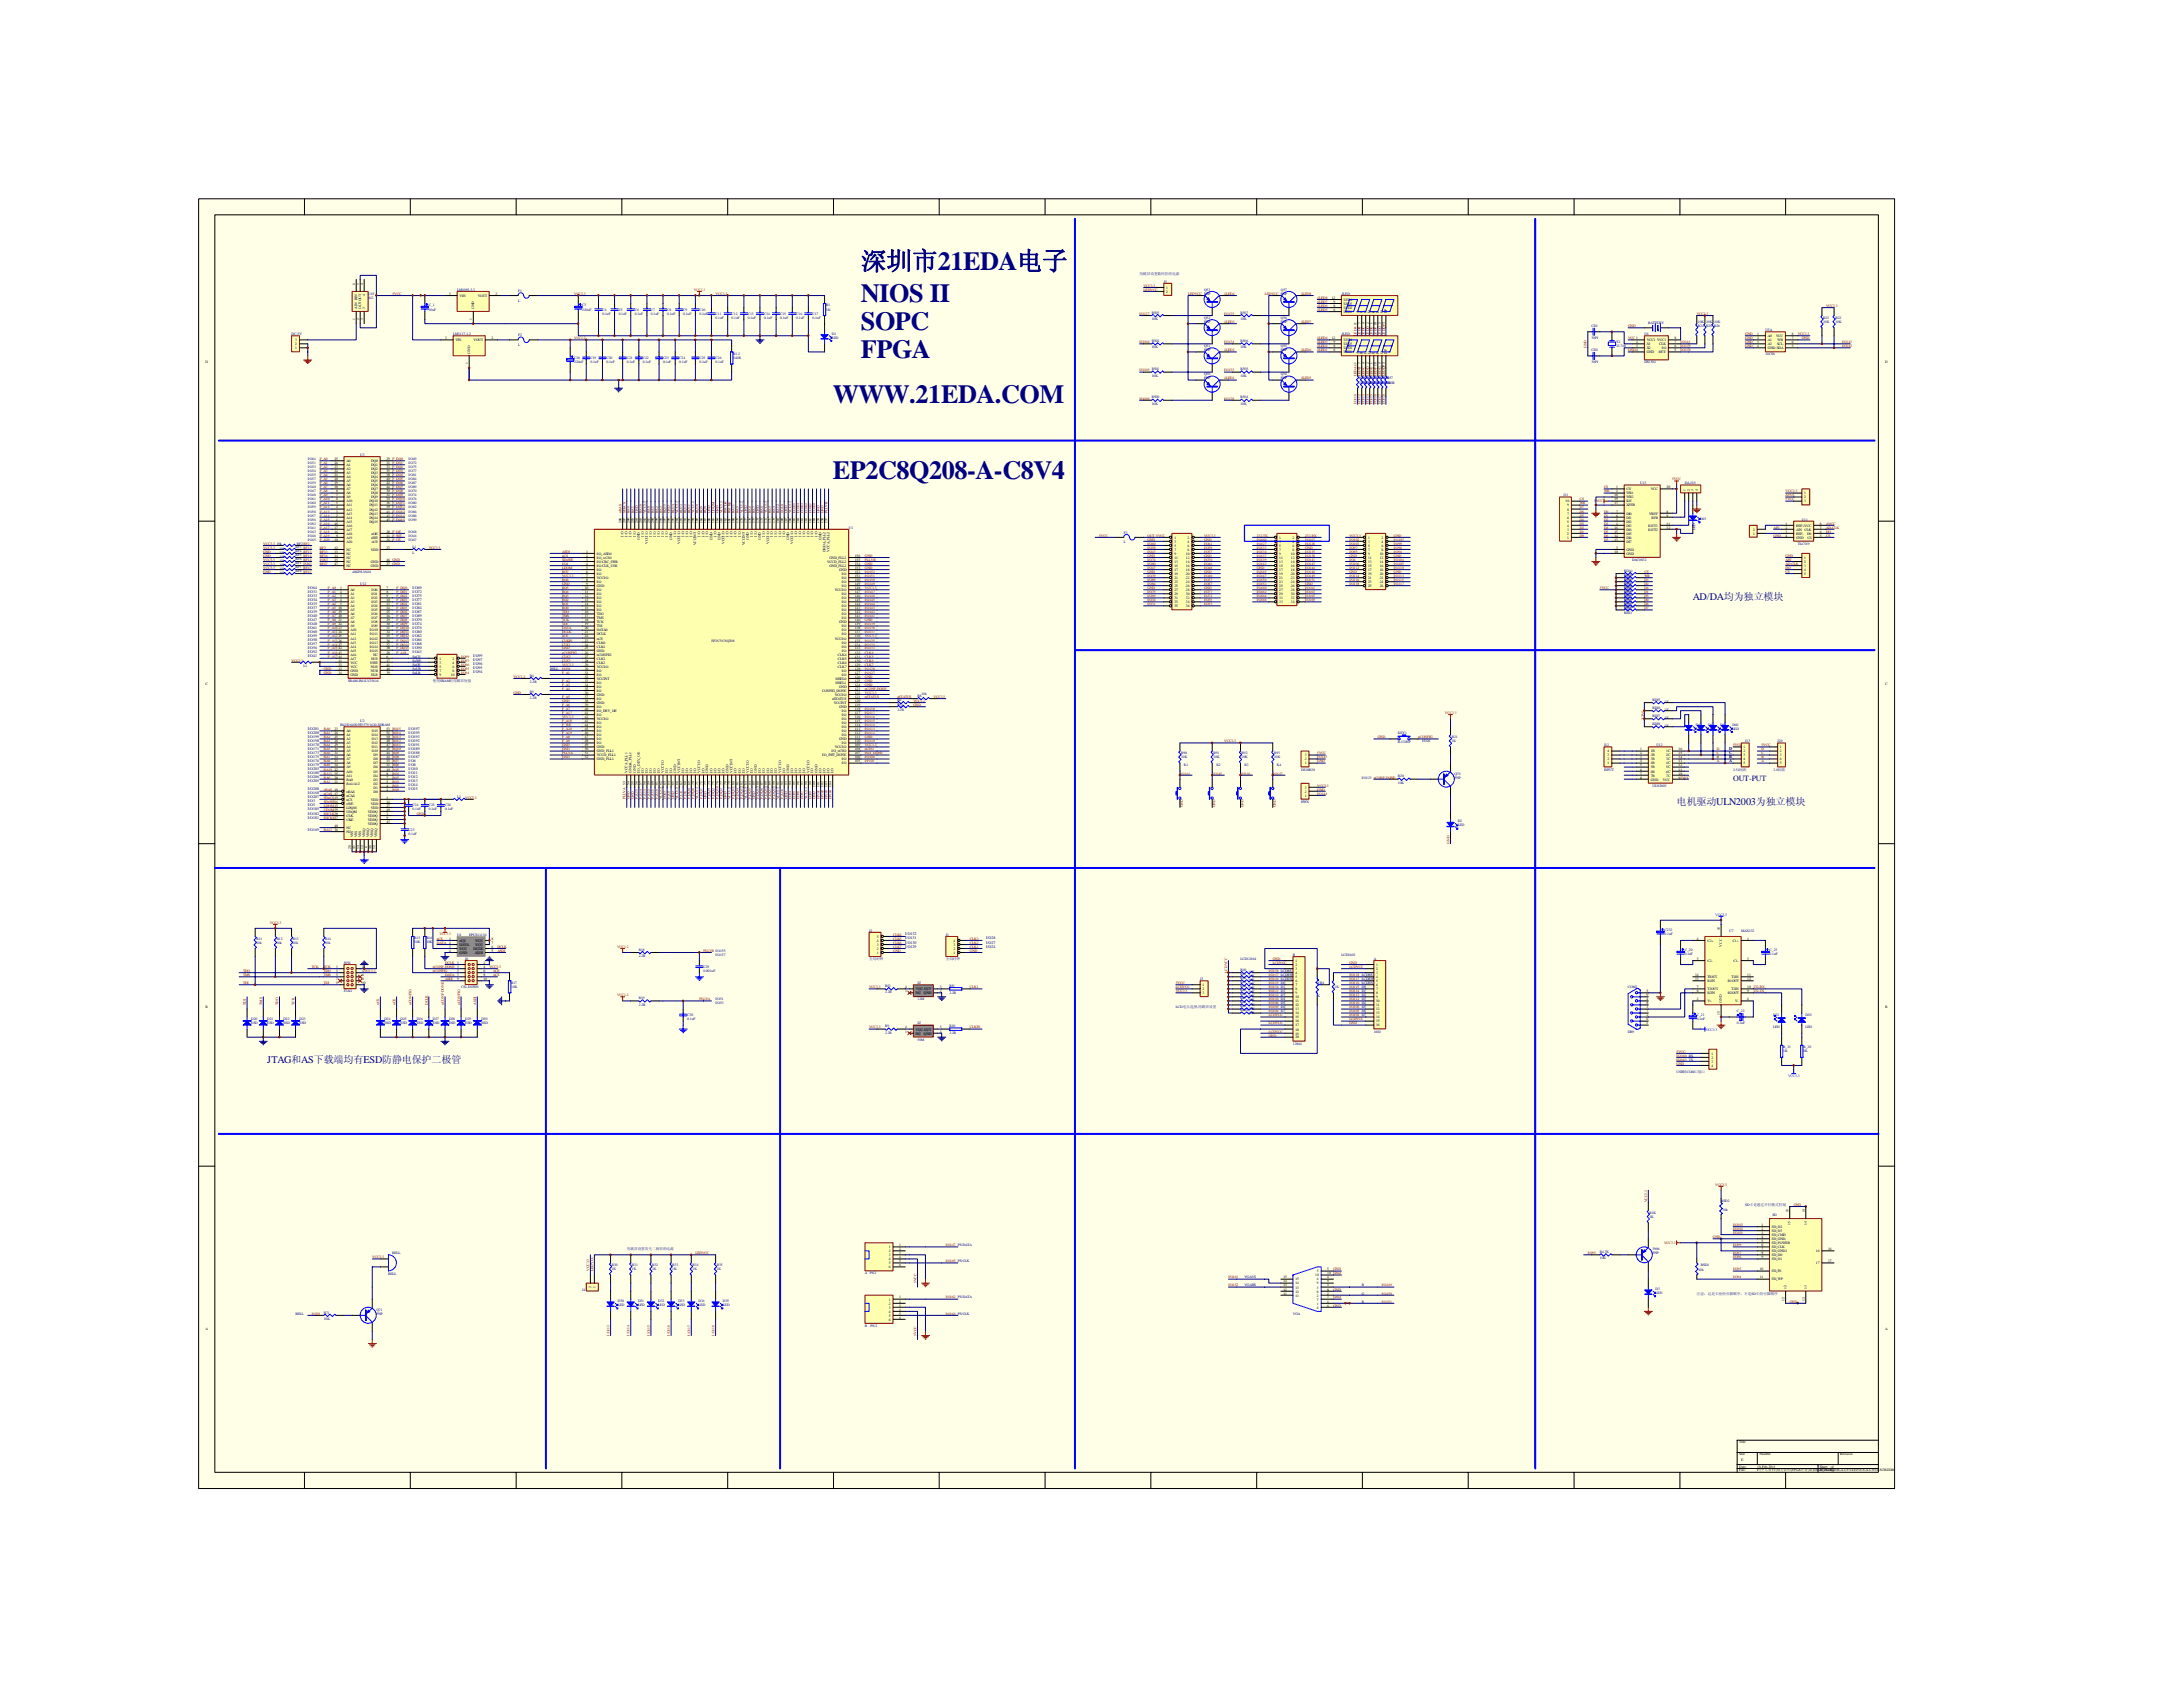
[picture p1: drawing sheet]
<svg xmlns="http://www.w3.org/2000/svg" width="279mm" height="216mm" viewBox="0 0 279 216" stroke-linecap="round" stroke-linejoin="round" font-family="sans-serif">
<defs><g id="words">
<g font-size="3.4" fill="#000080">
<text x="110.2" y="38.6">NIOS II</text>
<text x="110.2" y="42.2">SOPC</text>
<text x="110.2" y="45.8">FPGA</text>
<text x="106.6" y="51.5">WWW.21EDA.COM</text>
<text x="106.6" y="61.3">EP2C8Q208-A-C8V4</text>
</g>
<text font-size="3.3" fill="#000080" x="110.2" y="34.5">深圳市21EDA电子</text>
<g font-size="1.3" fill="#000080">
<text x="216.7" y="76.7">AD/DA均为独立模块</text>
<text x="214.6" y="103">电机驱动ULN2003为独立模块</text>
<text x="34.2" y="136.1">JTAG和AS下载端均有ESD防静电保护二极管</text>
</g>
<text font-size="1" fill="#000080" x="221.8" y="100">OUT-PUT</text>
<g font-size=".6" fill="#000080">
<text x="221.3" y="96">D</text>
<text x="221.3" y="97.6">A</text>
<text x="221.3" y="97">B</text>
<text x="221.3" y="96.5">C</text>
</g>
<g font-size=".5" fill="#000080">
<text x="145.9" y="35.2">用跳冒设置数码管的电源</text>
<text x="47.1" y="37.7">U45</text>
<text x="47.1" y="38.2">KG</text>
<text x="54.9" y="39.2">C_1</text>
<text x="54.9" y="39.8">10uF</text>
<text x="58.5" y="37.2">LM1085-3.3</text>
<text x="66.3" y="37.4">F1</text>
<text x="66.3" y="38.6">L</text>
<text x="74.5" y="39.2">C3</text>
<text x="74.5" y="39.8">220uF</text>
<text x="77.1" y="39.8">C4</text>
<text x="77.1" y="40.3">0.1uF</text>
<text x="79.2" y="39.8">C5</text>
<text x="79.2" y="40.3">0.1uF</text>
<text x="81.2" y="39.8">C6</text>
<text x="81.2" y="40.3">0.1uF</text>
<text x="83.3" y="39.8">C7</text>
<text x="83.3" y="40.3">0.1uF</text>
<text x="85.4" y="39.8">C8</text>
<text x="85.4" y="40.3">0.1uF</text>
<text x="87.4" y="39.8">C9</text>
<text x="87.4" y="40.3">0.1uF</text>
<text x="89.5" y="39.8">C10</text>
<text x="89.5" y="40.3">0.1uF</text>
<text x="91.6" y="40.3">C11</text>
<text x="91.6" y="40.8">0.1uF</text>
<text x="93.6" y="40.3">C12</text>
<text x="93.6" y="40.8">0.1uF</text>
<text x="95.7" y="40.3">C13</text>
<text x="95.7" y="40.8">0.1uF</text>
<text x="97.8" y="40.3">C14</text>
<text x="97.8" y="40.8">0.1uF</text>
<text x="99.8" y="40.3">C15</text>
<text x="99.8" y="40.8">0.1uF</text>
<text x="101.9" y="40.3">C16</text>
<text x="101.9" y="40.8">0.1uF</text>
<text x="104" y="40.3">C17</text>
<text x="104" y="40.8">0.1uF</text>
<text x="105.7" y="39.2">R1</text>
<text x="105.7" y="39.8">1K</text>
<text x="147.4" y="40.2">R503</text>
<text x="147.4" y="41">10K</text>
<text x="148.9" y="36.2">J5</text>
<text x="154.1" y="40.8">Q52</text>
<text x="154.1" y="41.3">PNP</text>
<text x="154.1" y="37.2">Q53</text>
<text x="158.8" y="40.2">R507</text>
<text x="158.8" y="41">10K</text>
<text x="163.9" y="40.8">Q56</text>
<text x="163.9" y="41.3">PNP</text>
<text x="163.9" y="37.2">Q57</text>
<text x="171.7" y="37.7">4LED</text>
<text x="203.7" y="41.9">CD1</text>
<text x="211" y="41.4">BATTERY</text>
<text x="217.3" y="41.9">R24 R25 R26</text>
<text x="217.3" y="41.3">10K 10K 10K</text>
<text x="233.3" y="40.8">R23</text>
<text x="233.3" y="41.3">10K</text>
<text x="234.9" y="40.8">R22</text>
<text x="234.9" y="41.3">10K</text>
<text x="37.3" y="42.9">DC-5V</text>
<text x="58" y="42.9">LM1117-1.2</text>
<text x="66.3" y="43.1">F2</text>
<text x="66.3" y="44.3">L</text>
<text x="73.5" y="45.9">C18</text>
<text x="73.5" y="46.5">220uF</text>
<text x="75.6" y="45.9">C19</text>
<text x="75.6" y="46.5">0.1uF</text>
<text x="77.6" y="45.9">C20</text>
<text x="77.6" y="46.5">0.1uF</text>
<text x="80.2" y="45.9">C21</text>
<text x="80.2" y="46.5">0.1uF</text>
<text x="82.3" y="45.9">C22</text>
<text x="82.3" y="46.5">0.1uF</text>
<text x="84.9" y="45.9">C23</text>
<text x="84.9" y="46.5">0.1uF</text>
<text x="86.9" y="45.9">C24</text>
<text x="86.9" y="46.5">0.1uF</text>
<text x="89.5" y="45.9">C25</text>
<text x="89.5" y="46.5">0.1uF</text>
<text x="91.6" y="45.9">C26</text>
<text x="91.6" y="46.5">0.1uF</text>
<text x="93.9" y="45.4">R1.2</text>
<text x="93.9" y="45.9">240R</text>
<text x="106.5" y="42.8">D1</text>
<text x="106.5" y="43.3">LED</text>
<text x="147.4" y="47.4">R501</text>
<text x="147.4" y="43.8">R502</text>
<text x="147.4" y="44.6">10K</text>
<text x="154.1" y="44.4">Q51</text>
<text x="154.1" y="45">PNP</text>
<text x="158.8" y="47.4">R505</text>
<text x="158.8" y="43.8">R506</text>
<text x="158.8" y="44.6">10K</text>
<text x="163.9" y="44.4">Q55</text>
<text x="163.9" y="45">PNP</text>
<text x="171.7" y="42.9">4LED</text>
<text x="203.7" y="43.4">30Pf</text>
<text x="203.7" y="45">CD2</text>
<text x="203.7" y="46.5">30Pf</text>
<text x="206.8" y="43.9">Y2</text>
<text x="206.8" y="44.4">32.768</text>
<text x="210.5" y="42.9">U6</text>
<text x="210.5" y="46.5">DS1302</text>
<text x="226" y="42.4">U5A</text>
<text x="226" y="45.5">24C04</text>
<text x="147.4" y="51">R500</text>
<text x="147.4" y="51.8">10K</text>
<text x="147.4" y="48.2">10K</text>
<text x="154.1" y="48">Q50</text>
<text x="154.1" y="48.6">PNP</text>
<text x="158.8" y="51">R504</text>
<text x="158.8" y="51.8">10K</text>
<text x="158.8" y="48.2">10K</text>
<text x="163.9" y="48">Q54</text>
<text x="163.9" y="48.6">PNP</text>
<text x="173.9" y="48.6">R50 R52 R54 R56</text>
<text x="173.9" y="49.1">240R240R240R240R</text>
<text x="174.4" y="48.6">R51 R53 R55 R57</text>
<text x="174.4" y="49.1">240R240R240R240R</text>
<text x="39.4" y="59.9">I/O33</text>
<text x="39.4" y="59.4">I/O31</text>
<text x="39.4" y="58.9">I/O64</text>
<text x="46.1" y="58.4">U3</text>
<text x="52.3" y="58.9">I/O69</text>
<text x="52.3" y="59.4">I/O72</text>
<text x="52.3" y="59.9">I/O75</text>
<text x="39.4" y="62.5">I/O40</text>
<text x="39.4" y="62">I/O39</text>
<text x="39.4" y="61.5">I/O37</text>
<text x="39.4" y="60.9">I/O35</text>
<text x="39.4" y="60.4">I/O34</text>
<text x="39.4" y="65.6">I/O58</text>
<text x="39.4" y="65.1">I/O59</text>
<text x="39.4" y="64.6">I/O60</text>
<text x="39.4" y="64.1">I/O61</text>
<text x="39.4" y="63.5">I/O48</text>
<text x="39.4" y="63">I/O47</text>
<text x="52.3" y="63">I/O70</text>
<text x="52.3" y="63.5">I/O74</text>
<text x="52.3" y="64.1">I/O76</text>
<text x="52.3" y="60.4">I/O77</text>
<text x="52.3" y="64.6">I/O80</text>
<text x="52.3" y="60.9">I/O81</text>
<text x="52.3" y="65.1">I/O82</text>
<text x="52.3" y="61.5">I/O84</text>
<text x="52.3" y="65.6">I/O86</text>
<text x="52.3" y="62">I/O87</text>
<text x="52.3" y="62.5">I/O89</text>
<text x="200.1" y="63.5">J11</text>
<text x="209.9" y="62">U13</text>
<text x="215.6" y="62">DA-J10</text>
<text x="35.4" y="69.7">10k</text>
<text x="35.8" y="71.9">10k</text>
<text x="35.8" y="70.9">10k</text>
<text x="35.8" y="70.4">10k</text>
<text x="35.8" y="71.4">10k</text>
<text x="37.8" y="71.6">RF6</text>
<text x="37.8" y="70.6">RF4</text>
<text x="37.8" y="70.1">RF3</text>
<text x="37.8" y="71.1">RF5</text>
<text x="38" y="69.7">RF2 RF2</text>
<text x="39.4" y="68.2">I/O43</text>
<text x="39.4" y="67.6">I/O41</text>
<text x="39.4" y="67.1">I/O92</text>
<text x="39.4" y="66.6">I/O56</text>
<text x="39.4" y="66.1">I/O57</text>
<text x="39.4" y="68.7">I/O46</text>
<text x="39.4" y="69.2">I/O45</text>
<text x="52.3" y="69.2">I/O67</text>
<text x="52.3" y="68.2">I/O68</text>
<text x="52.3" y="66.1">I/O88</text>
<text x="52.3" y="66.6">I/O90</text>
<text x="52.3" y="68.7">I/O44</text>
<text x="52.8" y="70.1">L1</text>
<text x="52.8" y="70.9">L</text>
<text x="108.6" y="67.6">U1</text>
<text x="143.8" y="68.3">F3</text>
<text x="143.8" y="69.6">L</text>
<text x="208.9" y="71.8">DAC0832</text>
<text x="217" y="67.8" transform="rotate(-90 217 67.8)">LED</text>
<text x="217.6" y="66.6">D65</text>
<text x="230.1" y="69.7">TLC549</text>
<text x="230.6" y="66.6">U11</text>
<text x="35.8" y="72.5">10k</text>
<text x="35.8" y="73">10k</text>
<text x="35.8" y="73.5">10k</text>
<text x="37.8" y="72.1">RF1</text>
<text x="37.8" y="72.7">RF7</text>
<text x="37.8" y="73.2">RF8</text>
<text x="39.4" y="75.4">I/O64</text>
<text x="39.4" y="75.9">I/O31</text>
<text x="39.4" y="76.4">I/O33</text>
<text x="39.4" y="76.9">I/O34</text>
<text x="39.4" y="77.4">I/O35</text>
<text x="39.4" y="77.9">I/O37</text>
<text x="45.1" y="73.3">AM29LV640</text>
<text x="46.1" y="74.9">U12</text>
<text x="52.8" y="75.4">I/O69</text>
<text x="52.8" y="75.9">I/O72</text>
<text x="52.8" y="76.4">I/O75</text>
<text x="52.8" y="76.9">I/O77</text>
<text x="52.8" y="77.4">I/O81</text>
<text x="52.8" y="77.9">I/O84</text>
<text x="207.9" y="73.2">RDA1</text>
<text x="207.9" y="74">RES1</text>
<text x="207.9" y="73.7">RDA2</text>
<text x="207.9" y="74.5">RES1</text>
<text x="207.9" y="74.2">RDA3</text>
<text x="207.9" y="75">RES1</text>
<text x="207.9" y="74.7">RDA4</text>
<text x="207.9" y="75.5">RES1</text>
<text x="207.9" y="75.2">RDA5</text>
<text x="207.9" y="76.1">RES1</text>
<text x="207.9" y="75.8">RDA6</text>
<text x="207.9" y="76.6">RES1</text>
<text x="207.9" y="76.3">RDA7</text>
<text x="207.9" y="77.1">RES1</text>
<text x="207.9" y="76.8">RDA8</text>
<text x="207.9" y="77.6">RES1</text>
<text x="207.9" y="77.3">RDA9</text>
<text x="207.9" y="77.8">RDA10</text>
<text x="39.4" y="78.4">I/O39</text>
<text x="39.4" y="79">I/O40</text>
<text x="39.4" y="79.5">I/O47</text>
<text x="39.4" y="80">I/O48</text>
<text x="39.4" y="80.5">I/O61</text>
<text x="39.4" y="81">I/O60</text>
<text x="39.4" y="81.5">I/O59</text>
<text x="39.4" y="82.1">I/O58</text>
<text x="39.4" y="82.6">I/O57</text>
<text x="39.4" y="83.1">I/O56</text>
<text x="39.4" y="83.6">I/O92</text>
<text x="52.8" y="78.4">I/O87</text>
<text x="52.8" y="79">I/O89</text>
<text x="52.8" y="79.5">I/O70</text>
<text x="52.8" y="80">I/O74</text>
<text x="52.8" y="80.5">I/O76</text>
<text x="52.8" y="81">I/O80</text>
<text x="52.8" y="81.5">I/O82</text>
<text x="52.8" y="82.1">I/O86</text>
<text x="52.8" y="82.6">I/O88</text>
<text x="52.8" y="83.1">I/O90</text>
<text x="52.8" y="83.6">I/O43</text>
<text x="91.1" y="82.1">EP2C5/C8Q208</text>
<text x="207.9" y="78.1">RES1</text>
<text x="207.9" y="78.6">RES1</text>
<text x="38.9" y="85.3">L1</text>
<text x="39.4" y="84.1">I/O41</text>
<text x="44.6" y="87.2">SRAM-IS61LV25616</text>
<text x="52.8" y="84.2">SnCE</text>
<text x="52.8" y="84.7">SnWE</text>
<text x="52.8" y="85.2">SnOE</text>
<text x="52.8" y="85.7">SnUB</text>
<text x="52.8" y="86.2">SnLB</text>
<text x="55.4" y="87.2">使用SRAM时用跳冒短接</text>
<text x="60.6" y="84.1">I/O99</text>
<text x="60.6" y="84.6">I/O97</text>
<text x="60.6" y="86.2">I/O94</text>
<text x="60.6" y="85.7">I/O95</text>
<text x="60.6" y="85.2">I/O96</text>
<text x="67.8" y="86.6">R4</text>
<text x="67.8" y="87.4">2.2R</text>
<text x="67.8" y="88.6">R5</text>
<text x="67.8" y="89.5">2.2R</text>
<text x="70.4" y="85.7">BELL</text>
<text x="114.9" y="89.7">R6</text>
<text x="117.4" y="89.2">R8</text>
<text x="117.9" y="89">10k</text>
<text x="211.5" y="89.7">RDJ5</text>
<text x="39.4" y="93.4">I/O201</text>
<text x="39.4" y="93.9">I/O200</text>
<text x="39.4" y="94.4">I/O199</text>
<text x="39.4" y="95">I/O198</text>
<text x="39.4" y="95.5">I/O170</text>
<text x="39.4" y="96">I/O171</text>
<text x="43.5" y="92.9">IS42S16400/HY57V1620-SDRAM</text>
<text x="46.1" y="92.4">U2</text>
<text x="52.3" y="96">I/O189</text>
<text x="52.3" y="95.5">I/O191</text>
<text x="52.3" y="95">I/O192</text>
<text x="52.3" y="94.4">I/O193</text>
<text x="52.3" y="93.9">I/O195</text>
<text x="52.3" y="93.4">I/O197</text>
<text x="114.9" y="90.5">2.2R</text>
<text x="114.9" y="90.2">R7</text>
<text x="114.9" y="91">2.2R</text>
<text x="178.9" y="94">KEY1</text>
<text x="178.9" y="95.1">R-CONP</text>
<text x="182" y="95">I/O26</text>
<text x="185.8" y="94.5">R21</text>
<text x="185.8" y="95">1K</text>
<text x="205.3" y="95.5">J12</text>
<text x="211.5" y="92.8">RDJ8</text>
<text x="211.5" y="91.7">RDJ7</text>
<text x="211.5" y="90.7">RDJ6</text>
<text x="212" y="95.5">U12</text>
<text x="213" y="93.1">1K</text>
<text x="213" y="92.1">1K</text>
<text x="213" y="91">1K</text>
<text x="213" y="90">1K</text>
<text x="217.1" y="92.9">D63</text>
<text x="217.1" y="93.4">LED</text>
<text x="218.6" y="92.9">D62</text>
<text x="218.6" y="93.4">LED</text>
<text x="220.2" y="92.9">D61</text>
<text x="220.2" y="93.4">LED</text>
<text x="221.7" y="92.9">D60</text>
<text x="221.7" y="93.4">LED</text>
<text x="223.4" y="95">J13</text>
<text x="227.5" y="95">J20</text>
<text x="39.4" y="101.7">I/O168</text>
<text x="39.4" y="101.2">I/O208</text>
<text x="39.4" y="99.6">I/O206</text>
<text x="39.4" y="100.1">I/O205</text>
<text x="39.4" y="98.6">I/O203</text>
<text x="39.4" y="96.5">I/O173</text>
<text x="39.4" y="97">I/O175</text>
<text x="39.4" y="97.5">I/O176</text>
<text x="39.4" y="98">I/O179</text>
<text x="39.4" y="99.1">I/O180</text>
<text x="52.3" y="101.2">I/O15</text>
<text x="52.3" y="100.6">I/O14</text>
<text x="52.3" y="100.1">I/O13</text>
<text x="52.3" y="99.6">I/O12</text>
<text x="52.3" y="99.1">I/O11</text>
<text x="52.3" y="98.6">I/O10</text>
<text x="52.3" y="97.5">I/O6</text>
<text x="52.3" y="98">I/O8</text>
<text x="52.3" y="97">I/O187</text>
<text x="52.3" y="96.5">I/O188</text>
<text x="151.2" y="96.5">R90</text>
<text x="151.2" y="97.1">10K</text>
<text x="151.5" y="98.1">K1</text>
<text x="155.3" y="96.5">R91</text>
<text x="155.3" y="97.1">10K</text>
<text x="155.7" y="98.1">K2</text>
<text x="158.9" y="96.5">R92</text>
<text x="158.9" y="97.1">10K</text>
<text x="159.3" y="98.1">K3</text>
<text x="163.1" y="96.5">R93</text>
<text x="163.1" y="97.1">10K</text>
<text x="163.4" y="98.1">K4</text>
<text x="166.5" y="98.6">DS18B20</text>
<text x="174.3" y="99.6">I/O123 nCONF-DONE</text>
<text x="178.9" y="99.5">R20</text>
<text x="178.9" y="100.3">10K</text>
<text x="186.2" y="99.1">Q70</text>
<text x="186.2" y="99.6">PNP</text>
<text x="205.3" y="98.6">INPUT</text>
<text x="211.5" y="100.7">ULN2003</text>
<text x="221.8" y="98.6">2.54间距</text>
<text x="227" y="98.6">2.0间距</text>
<text x="39.4" y="103.2">I/O5</text>
<text x="39.4" y="102.7">I/O3</text>
<text x="39.4" y="102.2">I/O207</text>
<text x="39.4" y="104.8">I/O181</text>
<text x="39.4" y="104.2">I/O182</text>
<text x="39.4" y="103.7">I/O185</text>
<text x="39.4" y="106.3">I/O169</text>
<text x="52.3" y="106.3">C23</text>
<text x="52.3" y="106.8">0.1uF</text>
<text x="52.8" y="103.2">C24</text>
<text x="52.8" y="103.7">0.1uF</text>
<text x="54.9" y="103.2">C25</text>
<text x="54.9" y="103.7">0.1uF</text>
<text x="57" y="103.2">C26</text>
<text x="57" y="103.7">0.1uF</text>
<text x="58.5" y="102.1">L2</text>
<text x="166.5" y="102.7">HWX</text>
<text x="186.6" y="105.3">D2</text>
<text x="186.6" y="105.8">LED</text>
<text x="58.5" y="119.8">U4</text>
<text x="60" y="119.8">EPCS1/4/16</text>
<text x="111.2" y="119.3">J2</text>
<text x="115.9" y="119.7">I/O132</text>
<text x="121.1" y="119.8">J1</text>
<text x="213" y="119.1">C232</text>
<text x="213" y="119.6">0.1uF</text>
<text x="221.3" y="119.3">U7</text>
<text x="222.9" y="119.3">MAX232</text>
<text x="32.8" y="120.3">R11</text>
<text x="32.8" y="120.8">10k</text>
<text x="35.4" y="120.3">R12</text>
<text x="35.4" y="120.8">10k</text>
<text x="37.5" y="120.3">R13</text>
<text x="37.5" y="120.8">10k</text>
<text x="41.6" y="120.3">R14</text>
<text x="41.6" y="120.8">10k</text>
<text x="44" y="123.4">J856</text>
<text x="53" y="120.2">R15</text>
<text x="53" y="120.7">10K</text>
<text x="54.6" y="120.2">R16</text>
<text x="54.6" y="120.7">10K</text>
<text x="59.5" y="122.9">J6</text>
<text x="65.4" y="125.9">R17</text>
<text x="81.8" y="121.7">R18</text>
<text x="81.8" y="122.5">2.2R</text>
<text x="90" y="123.8">C29</text>
<text x="90" y="124.4">0.001uF</text>
<text x="91.6" y="122.3">I/O157</text>
<text x="111.2" y="122.9">全局时钟</text>
<text x="115.9" y="121.3">I/O129</text>
<text x="115.9" y="120.8">I/O130</text>
<text x="115.9" y="120.2">I/O131</text>
<text x="117.4" y="125.9">JZ</text>
<text x="121.1" y="122.9">全局时钟</text>
<text x="126.2" y="121.3">I/O24</text>
<text x="126.2" y="120.8">I/O27</text>
<text x="126.2" y="120.2">I/O28</text>
<text x="153.6" y="125.4">J3</text>
<text x="158.8" y="124.2">R40</text>
<text x="158.8" y="124.8">R41</text>
<text x="158.8" y="125.3">R42</text>
<text x="158.8" y="125.8">R43</text>
<text x="158.8" y="122.9">LCD12864</text>
<text x="159.8" y="124.6">10K</text>
<text x="159.8" y="125.1">10K</text>
<text x="159.8" y="125.6">10K</text>
<text x="165.5" y="122.3">B</text>
<text x="168.6" y="125.9">VR4</text>
<text x="171.7" y="122.3">LCD1602</text>
<text x="175.8" y="122.9">A</text>
<text x="215.6" y="121.7">C_20</text>
<text x="215.6" y="122.2">0.1uF</text>
<text x="226.5" y="121.7">C_23</text>
<text x="226.5" y="122.2">0.1uF</text>
<text x="32.2" y="130.5">D20</text>
<text x="32.2" y="131.1">ESD</text>
<text x="34.2" y="130.5">D21</text>
<text x="34.2" y="131.1">ESD</text>
<text x="36.3" y="130.5">D22</text>
<text x="36.3" y="131.1">ESD</text>
<text x="38.4" y="130.5">D23</text>
<text x="38.4" y="131.1">ESD</text>
<text x="44" y="127">JTAG</text>
<text x="49.2" y="130.5">D24</text>
<text x="49.2" y="131.1">ESD</text>
<text x="51.3" y="130.5">D25</text>
<text x="51.3" y="131.1">ESD</text>
<text x="53.3" y="130.5">D26</text>
<text x="53.3" y="131.1">ESD</text>
<text x="55.4" y="130.5">D27</text>
<text x="55.4" y="131.1">ESD</text>
<text x="57.5" y="130.5">D28</text>
<text x="57.5" y="131.1">ESD</text>
<text x="59" y="126.5">CS1-DOWN</text>
<text x="59.5" y="130.5">D29</text>
<text x="59.5" y="131.1">ESD</text>
<text x="61.6" y="130.5">D30</text>
<text x="61.6" y="131.1">ESD</text>
<text x="65.4" y="126.4">10K</text>
<text x="81.8" y="127.9">R19</text>
<text x="81.8" y="128.7">2.2R</text>
<text x="88" y="130">C30</text>
<text x="88" y="130.5">0.1uF</text>
<text x="91.6" y="128">I/O51</text>
<text x="91.6" y="128.5">I/O53</text>
<text x="113.3" y="126.3">RJ2</text>
<text x="113.3" y="127.1">2.2R</text>
<text x="113.3" y="131.5">R9</text>
<text x="117.4" y="128">12M</text>
<text x="117.4" y="131.1">JZ</text>
<text x="121.5" y="126.3">RJ1</text>
<text x="121.5" y="127.2">2.2R</text>
<text x="121.5" y="131.4">R10</text>
<text x="150.5" y="129.1">LCD电压选择,用跳冒设置</text>
<text x="158.8" y="126.3">R44</text>
<text x="158.8" y="126.8">R45</text>
<text x="158.8" y="127.3">R46</text>
<text x="158.8" y="127.9">R47</text>
<text x="158.8" y="128.4">R48</text>
<text x="158.8" y="128.9">R49</text>
<text x="158.8" y="129.4">R410</text>
<text x="159.8" y="126.1">10K</text>
<text x="159.8" y="126.6">10K</text>
<text x="159.8" y="127.1">10K</text>
<text x="159.8" y="127.7">10K</text>
<text x="159.8" y="128.2">10K</text>
<text x="159.8" y="128.7">10K</text>
<text x="159.8" y="129.2">10K</text>
<text x="159.8" y="129.7">10K</text>
<text x="168.6" y="127.6">K</text>
<text x="170.8" y="126.5">1K</text>
<text x="208.3" y="126.4">COM2</text>
<text x="217.2" y="130">C_21</text>
<text x="217.2" y="130.5">0.1uF</text>
<text x="222.3" y="129.6">C_22</text>
<text x="222.3" y="131.1">0.1uF</text>
<text x="226.9" y="130">D21</text>
<text x="226.9" y="131.6">LED</text>
<text x="231.1" y="130">D20</text>
<text x="231.1" y="131.6">LED</text>
<text x="113.3" y="132.3">2.2R</text>
<text x="117.4" y="133.2">50M</text>
<text x="121.5" y="132.4">2.2R</text>
<text x="165.5" y="133.7">12864</text>
<text x="175.8" y="132.1">1602</text>
<text x="208.3" y="132.1">DB9</text>
<text x="214.6" y="137.3">USB转COM口接口</text>
<text x="228.2" y="134.2">R_21</text>
<text x="228.2" y="134.7">1K</text>
<text x="230.8" y="134.2">R_20</text>
<text x="230.8" y="134.7">1K</text>
<text x="211.1" y="155.4">R1K</text>
<text x="211.1" y="155.9">1K</text>
<text x="220.3" y="153.8">RSD2</text>
<text x="220.5" y="154.9">10k</text>
<text x="223.4" y="154.3">SD卡是通过并行模式控制</text>
<text x="226.8" y="155.7">SD</text>
<text x="50.2" y="160.5">BELL</text>
<text x="80.2" y="160">用跳冒设置发光二极管的电源</text>
<text x="204.8" y="160.4">R4.7K</text>
<text x="204.8" y="161.2">10K</text>
<text x="211.5" y="160">3906</text>
<text x="211.5" y="160.5">PNP</text>
<text x="48.2" y="167.7">Q71</text>
<text x="49.7" y="163.2">BELL</text>
<text x="74.5" y="165.2">J4</text>
<text x="78.3" y="162.1">R30</text>
<text x="78.3" y="162.6">1K</text>
<text x="79.1" y="166.6">D30</text>
<text x="79.1" y="167.2">LED</text>
<text x="80.9" y="162.1">R31</text>
<text x="80.9" y="162.6">1K</text>
<text x="81.7" y="166.6">D31</text>
<text x="81.7" y="167.2">LED</text>
<text x="83.5" y="162.1">R32</text>
<text x="83.5" y="162.6">1K</text>
<text x="84.2" y="166.6">D32</text>
<text x="84.2" y="167.2">LED</text>
<text x="86" y="162.1">R33</text>
<text x="86" y="162.6">1K</text>
<text x="86.8" y="166.6">D33</text>
<text x="86.8" y="167.2">LED</text>
<text x="88.6" y="162.1">R34</text>
<text x="88.6" y="162.6">1K</text>
<text x="89.4" y="166.6">D34</text>
<text x="89.4" y="167.2">LED</text>
<text x="91.7" y="162.1">R35</text>
<text x="91.7" y="162.6">1K</text>
<text x="92.5" y="166.6">D35</text>
<text x="92.5" y="167.2">LED</text>
<text x="110.7" y="163.1">A PS/2</text>
<text x="159.3" y="164.6">VGAHS</text>
<text x="159.3" y="163.6">VGAVS</text>
<text x="174.3" y="166.7">R</text>
<text x="174.3" y="165.7">G</text>
<text x="174.3" y="164.6">B</text>
<text x="211.9" y="165.1">D3</text>
<text x="211.9" y="165.6">LED</text>
<text x="217.2" y="165.7">注意：这是卡座的引脚顺序，不是SD卡的引脚顺序</text>
<text x="217.4" y="162.7">10k</text>
<text x="217.7" y="162.1">RSD1</text>
<text x="37.8" y="168.3">BELL</text>
<text x="41.4" y="168.1">R71</text>
<text x="41.4" y="168.9">10K</text>
<text x="48.2" y="168.3">PNP</text>
<text x="110.7" y="169.8">B</text>
<text x="111.4" y="169.8">PS/2</text>
<text x="165.5" y="168.3">VGA</text>
</g>
<g font-size=".5">
<text x="45.4" y="40.9" transform="rotate(-90 45.4 40.9)">1</text>
<text x="45.4" y="36.5" transform="rotate(-90 45.4 36.5)">6</text>
<text x="45.7" y="39.6" transform="rotate(-90 45.7 39.6)">AIN BIN</text>
<text x="46" y="40.9" transform="rotate(-90 46 40.9)">2</text>
<text x="46" y="36.5" transform="rotate(-90 46 36.5)">5</text>
<text x="46.2" y="39.6" transform="rotate(-90 46.2 39.6)">OUTOUT</text>
<text x="46.5" y="40.9" transform="rotate(-90 46.5 40.9)">3</text>
<text x="46.5" y="36.5" transform="rotate(-90 46.5 36.5)">4</text>
<text x="46.7" y="39.6" transform="rotate(-90 46.7 39.6)">3</text>
<text x="46.7" y="37.9" transform="rotate(-90 46.7 37.9)">4</text>
<text x="57.5" y="37.7">3</text>
<text x="58.8" y="38">VIN</text>
<text x="60.4" y="40.9" transform="rotate(-90 60.4 40.9)">1</text>
<text x="60.7" y="39.6" transform="rotate(-90 60.7 39.6)">GND</text>
<text x="61.2" y="38">VOUT</text>
<text x="63.4" y="37.7">2</text>
<text x="149.3" y="37">1</text>
<text x="149.3" y="37.5">2</text>
<text x="170.5" y="38.2">12</text>
<text x="170.7" y="38.8">9</text>
<text x="170.7" y="39.3">8</text>
<text x="170.7" y="39.8">6</text>
<text x="172" y="38.5">LED4</text>
<text x="172" y="39">LED3</text>
<text x="172" y="39.5">LED2</text>
<text x="172" y="40">LED1</text>
<text x="173.9" y="40.1" transform="rotate(-90 173.9 40.1)">A</text>
<text x="174.1" y="41.4" transform="rotate(-90 174.1 41.4)">7</text>
<text x="174.4" y="40.1" transform="rotate(-90 174.4 40.1)">B</text>
<text x="174.6" y="41.4" transform="rotate(-90 174.6 41.4)">4</text>
<text x="174.9" y="40.1" transform="rotate(-90 174.9 40.1)">C</text>
<text x="175.4" y="40.1" transform="rotate(-90 175.4 40.1)">D</text>
<text x="175.7" y="41.4" transform="rotate(-90 175.7 41.4)">1</text>
<text x="175.9" y="40.1" transform="rotate(-90 175.9 40.1)">E</text>
<text x="176.5" y="40.1" transform="rotate(-90 176.5 40.1)">F</text>
<text x="177" y="40.1" transform="rotate(-90 177 40.1)">G</text>
<text x="177.5" y="40.1" transform="rotate(-90 177.5 40.1)">DP</text>
<text x="26.3" y="46.5">D</text>
<text x="37.8" y="44.7">1</text>
<text x="37.8" y="44.2">2</text>
<text x="37.8" y="43.7">3</text>
<text x="57" y="43.4">3</text>
<text x="58.3" y="43.7">VIN</text>
<text x="59.9" y="46.6" transform="rotate(-90 59.9 46.6)">1</text>
<text x="60.2" y="45.3" transform="rotate(-90 60.2 45.3)">GND</text>
<text x="60.6" y="43.7">VOUT</text>
<text x="62.9" y="43.4">2</text>
<text x="170.5" y="43.4">12</text>
<text x="170.7" y="43.9">9</text>
<text x="170.7" y="44.4">8</text>
<text x="170.7" y="45">6</text>
<text x="172" y="43.7">LED4</text>
<text x="172" y="44.2">LED3</text>
<text x="172" y="44.7">LED2</text>
<text x="172" y="45.2">LED1</text>
<text x="173.9" y="45.3" transform="rotate(-90 173.9 45.3)">A</text>
<text x="174.1" y="46.6" transform="rotate(-90 174.1 46.6)">7</text>
<text x="174.4" y="45.3" transform="rotate(-90 174.4 45.3)">B</text>
<text x="174.6" y="46.6" transform="rotate(-90 174.6 46.6)">4</text>
<text x="174.9" y="45.3" transform="rotate(-90 174.9 45.3)">C</text>
<text x="175.4" y="45.3" transform="rotate(-90 175.4 45.3)">D</text>
<text x="175.7" y="46.6" transform="rotate(-90 175.7 46.6)">1</text>
<text x="175.9" y="45.3" transform="rotate(-90 175.9 45.3)">E</text>
<text x="176.5" y="45.3" transform="rotate(-90 176.5 45.3)">F</text>
<text x="177" y="45.3" transform="rotate(-90 177 45.3)">G</text>
<text x="177.5" y="45.3" transform="rotate(-90 177.5 45.3)">DP</text>
<text x="209.4" y="43.9">2</text>
<text x="209.4" y="44.4">3</text>
<text x="210.8" y="43.7">VCC1 VCC1</text>
<text x="210.8" y="44.2">X1</text>
<text x="210.8" y="44.7">X2</text>
<text x="210.8" y="45.2">GND</text>
<text x="212.3" y="45.2">RET/</text>
<text x="212.4" y="44.2">CLK</text>
<text x="212.7" y="44.7">I/O</text>
<text x="214.3" y="43.9">7</text>
<text x="214.3" y="45">5</text>
<text x="214.3" y="44.4">6</text>
<text x="214.3" y="43.4">8</text>
<text x="224.9" y="42.9">1</text>
<text x="224.9" y="43.4">2</text>
<text x="224.9" y="43.9">3</text>
<text x="224.9" y="44.4">4</text>
<text x="226.3" y="43.2">A0</text>
<text x="226.3" y="43.7">A1</text>
<text x="226.3" y="44.2">A2</text>
<text x="226.3" y="44.7">GND SDA</text>
<text x="227.3" y="43.2">VCC</text>
<text x="227.5" y="44.2">SCL</text>
<text x="227.5" y="43.7">WR</text>
<text x="229.3" y="44.4">5</text>
<text x="229.3" y="43.9">6</text>
<text x="229.3" y="43.4">7</text>
<text x="229.3" y="42.9">8</text>
<text x="241.3" y="46.5">D</text>
<text x="42.8" y="58.9">25</text>
<text x="42.8" y="59.4">24</text>
<text x="42.8" y="59.9">23</text>
<text x="44.3" y="59.1">A0</text>
<text x="44.3" y="59.6">A1</text>
<text x="47.5" y="59.1">DQ0</text>
<text x="47.5" y="59.6">DQ1</text>
<text x="49.5" y="58.9">29 F_DQ0</text>
<text x="49.5" y="59.4">31 F_DQ1</text>
<text x="49.5" y="59.9">33 F_DQ2</text>
<text x="42.8" y="60.4">22</text>
<text x="42.8" y="60.9">21</text>
<text x="42.8" y="61.5">20</text>
<text x="42.8" y="62">19</text>
<text x="42.8" y="62.5">18</text>
<text x="43" y="63">8</text>
<text x="43" y="63.5">7</text>
<text x="43" y="64.1">6</text>
<text x="43" y="64.6">5</text>
<text x="43" y="65.1">4</text>
<text x="43" y="65.6">3</text>
<text x="44.3" y="60.2">A2</text>
<text x="44.3" y="60.7">A3</text>
<text x="44.3" y="61.2">A4</text>
<text x="44.3" y="61.7">A5</text>
<text x="44.3" y="62.2">A6</text>
<text x="44.3" y="62.8">A7</text>
<text x="44.3" y="63.3">A8</text>
<text x="44.3" y="63.8">A9</text>
<text x="44.3" y="64.3">A10</text>
<text x="44.3" y="64.8">A11</text>
<text x="44.3" y="65.3">A12</text>
<text x="44.3" y="65.8">A13</text>
<text x="47.3" y="64.3">DQ10</text>
<text x="47.3" y="64.8">DQ11</text>
<text x="47.3" y="65.3">DQ12</text>
<text x="47.3" y="65.8">DQ13</text>
<text x="47.5" y="60.2">DQ2</text>
<text x="47.5" y="60.7">DQ3</text>
<text x="47.5" y="61.2">DQ4</text>
<text x="47.5" y="61.7">DQ5</text>
<text x="47.5" y="62.2">DQ6</text>
<text x="47.5" y="62.8">DQ7</text>
<text x="47.5" y="63.3">DQ8</text>
<text x="47.5" y="63.8">DQ9</text>
<text x="49.5" y="60.4">35 F_DQ3</text>
<text x="49.5" y="60.9">38 F_DQ4</text>
<text x="49.5" y="61.5">40 F_DQ5</text>
<text x="49.5" y="62">42 F_DQ6</text>
<text x="49.5" y="62.5">44 F_DQ7</text>
<text x="49.5" y="63">30 F_DQ8</text>
<text x="49.5" y="63.5">32 F_DQ9</text>
<text x="49.5" y="64.1">34 F_DQ10</text>
<text x="49.5" y="64.6">36 F_DQ11</text>
<text x="49.5" y="65.1">39 F_DQ12</text>
<text x="49.5" y="65.6">41 F_DQ13</text>
<text x="200.4" y="64.3">10</text>
<text x="200.6" y="65.8">7</text>
<text x="200.6" y="65.3">8</text>
<text x="200.6" y="64.8">9</text>
<text x="206.6" y="63.5">18</text>
<text x="206.6" y="64.1">19</text>
<text x="206.6" y="64.6">17</text>
<text x="206.8" y="62.5">1</text>
<text x="206.8" y="63">2</text>
<text x="206.8" y="65.6">7</text>
<text x="208.2" y="62.8">CS/</text>
<text x="208.2" y="63.3">WR1</text>
<text x="208.2" y="63.8">WR2</text>
<text x="208.2" y="64.3">ILE</text>
<text x="208.2" y="64.8">XFER</text>
<text x="208.2" y="65.8">DI0</text>
<text x="211.1" y="65.8">VREF</text>
<text x="211.3" y="62.8">VCC</text>
<text x="213.3" y="65.6">8</text>
<text x="213.3" y="62.5">20</text>
<text x="215.7" y="62.8" transform="rotate(-90 215.7 62.8)">1</text>
<text x="216.3" y="62.8" transform="rotate(-90 216.3 62.8)">2</text>
<text x="216.8" y="62.8" transform="rotate(-90 216.8 62.8)">3</text>
<text x="217.3" y="62.8" transform="rotate(-90 217.3 62.8)">4</text>
<text x="230.9" y="63.3">1</text>
<text x="230.9" y="63.8">2</text>
<text x="230.9" y="64.3">3</text>
<text x="42.8" y="67.1">48</text>
<text x="42.8" y="67.6">17</text>
<text x="42.8" y="68.2">16</text>
<text x="42.8" y="69.2">10</text>
<text x="42.8" y="71.8">15</text>
<text x="42.8" y="71.3">14</text>
<text x="42.8" y="70.7">13</text>
<text x="42.8" y="70.2">12</text>
<text x="43" y="66.1">2</text>
<text x="43" y="66.6">1</text>
<text x="43" y="68.7">9</text>
<text x="44.3" y="66.4">A14</text>
<text x="44.3" y="66.9">A15</text>
<text x="44.3" y="67.4">A16</text>
<text x="44.3" y="67.9">A17</text>
<text x="44.3" y="68.4">A18</text>
<text x="44.3" y="68.9">A19</text>
<text x="44.3" y="69.5">A20</text>
<text x="44.3" y="71.5">NC</text>
<text x="44.3" y="71">NC</text>
<text x="44.3" y="70.5">NC</text>
<text x="47.3" y="66.4">DQ14</text>
<text x="47.3" y="66.9">DQ15</text>
<text x="47.5" y="70.5">VDD</text>
<text x="47.5" y="68.9">nWE</text>
<text x="47.5" y="68.4">nOE</text>
<text x="47.6" y="69.5">nCE</text>
<text x="49.5" y="69.2">26 F_CE</text>
<text x="49.5" y="68.7">11 F_WE</text>
<text x="49.5" y="66.1">43 F_DQ14</text>
<text x="49.5" y="66.6">45 F_DQ15</text>
<text x="49.5" y="70.2">37</text>
<text x="49.5" y="71.8">46 GND</text>
<text x="49.5" y="68.2">28 F_OE</text>
<text x="75" y="70.7">1</text>
<text x="75" y="71.3">2</text>
<text x="75" y="71.8">3</text>
<text x="76.4" y="71">I/O_ASD0</text>
<text x="76.4" y="71.5">I/O_n CS0</text>
<text x="79.5" y="67" transform="rotate(-90 79.5 67)">208</text>
<text x="79.8" y="68.7" transform="rotate(-90 79.8 68.7)">I/O</text>
<text x="80.1" y="67" transform="rotate(-90 80.1 67)">207</text>
<text x="80.3" y="68.7" transform="rotate(-90 80.3 68.7)">I/O</text>
<text x="80.6" y="67" transform="rotate(-90 80.6 67)">206</text>
<text x="80.8" y="68.7" transform="rotate(-90 80.8 68.7)">I/O</text>
<text x="81.1" y="67" transform="rotate(-90 81.1 67)">205</text>
<text x="81.4" y="68.7" transform="rotate(-90 81.4 68.7)">I/O</text>
<text x="81.6" y="67" transform="rotate(-90 81.6 67)">204</text>
<text x="81.9" y="69.1" transform="rotate(-90 81.9 69.1)">GND</text>
<text x="82.1" y="67" transform="rotate(-90 82.1 67)">203</text>
<text x="82.4" y="68.7" transform="rotate(-90 82.4 68.7)">I/O</text>
<text x="82.7" y="67" transform="rotate(-90 82.7 67)">202</text>
<text x="82.9" y="69.6" transform="rotate(-90 82.9 69.6)">VCCI/O</text>
<text x="83.2" y="67" transform="rotate(-90 83.2 67)">201</text>
<text x="83.4" y="68.7" transform="rotate(-90 83.4 68.7)">I/O</text>
<text x="83.7" y="67" transform="rotate(-90 83.7 67)">200</text>
<text x="83.9" y="68.7" transform="rotate(-90 83.9 68.7)">I/O</text>
<text x="84.2" y="67" transform="rotate(-90 84.2 67)">199</text>
<text x="84.5" y="68.7" transform="rotate(-90 84.5 68.7)">I/O</text>
<text x="84.7" y="67" transform="rotate(-90 84.7 67)">198</text>
<text x="85" y="68.7" transform="rotate(-90 85 68.7)">I/O</text>
<text x="85.2" y="67" transform="rotate(-90 85.2 67)">197</text>
<text x="85.5" y="68.7" transform="rotate(-90 85.5 68.7)">I/O</text>
<text x="85.7" y="67" transform="rotate(-90 85.7 67)">196</text>
<text x="86" y="69.1" transform="rotate(-90 86 69.1)">GND</text>
<text x="86.3" y="67" transform="rotate(-90 86.3 67)">195</text>
<text x="86.5" y="68.7" transform="rotate(-90 86.5 68.7)">I/O</text>
<text x="86.8" y="67" transform="rotate(-90 86.8 67)">194</text>
<text x="87" y="69.6" transform="rotate(-90 87 69.6)">VCCI/O</text>
<text x="87.3" y="67" transform="rotate(-90 87.3 67)">193</text>
<text x="87.6" y="68.7" transform="rotate(-90 87.6 68.7)">I/O</text>
<text x="87.8" y="67" transform="rotate(-90 87.8 67)">192</text>
<text x="88.1" y="68.7" transform="rotate(-90 88.1 68.7)">I/O</text>
<text x="88.3" y="67" transform="rotate(-90 88.3 67)">191</text>
<text x="88.6" y="68.7" transform="rotate(-90 88.6 68.7)">I/O</text>
<text x="88.9" y="67" transform="rotate(-90 88.9 67)">190</text>
<text x="89.1" y="69.8" transform="rotate(-90 89.1 69.8)">VCCINT</text>
<text x="89.4" y="67" transform="rotate(-90 89.4 67)">189</text>
<text x="89.6" y="68.7" transform="rotate(-90 89.6 68.7)">I/O</text>
<text x="89.9" y="67" transform="rotate(-90 89.9 67)">188</text>
<text x="90.1" y="68.7" transform="rotate(-90 90.1 68.7)">I/O</text>
<text x="90.4" y="67" transform="rotate(-90 90.4 67)">187</text>
<text x="90.7" y="68.7" transform="rotate(-90 90.7 68.7)">I/O</text>
<text x="90.9" y="67" transform="rotate(-90 90.9 67)">186</text>
<text x="91.2" y="69.1" transform="rotate(-90 91.2 69.1)">GND</text>
<text x="91.4" y="67" transform="rotate(-90 91.4 67)">185</text>
<text x="91.7" y="68.7" transform="rotate(-90 91.7 68.7)">I/O</text>
<text x="91.9" y="67" transform="rotate(-90 91.9 67)">184</text>
<text x="92.2" y="69.1" transform="rotate(-90 92.2 69.1)">GND</text>
<text x="92.5" y="67" transform="rotate(-90 92.5 67)">183</text>
<text x="92.7" y="69.6" transform="rotate(-90 92.7 69.6)">VCCI/O</text>
<text x="93" y="67" transform="rotate(-90 93 67)">182</text>
<text x="93.2" y="68.7" transform="rotate(-90 93.2 68.7)">I/O</text>
<text x="93.5" y="67" transform="rotate(-90 93.5 67)">181</text>
<text x="93.8" y="68.7" transform="rotate(-90 93.8 68.7)">I/O</text>
<text x="94" y="67" transform="rotate(-90 94 67)">180</text>
<text x="94.3" y="68.7" transform="rotate(-90 94.3 68.7)">I/O</text>
<text x="94.5" y="67" transform="rotate(-90 94.5 67)">179</text>
<text x="94.8" y="68.7" transform="rotate(-90 94.8 68.7)">I/O</text>
<text x="95.1" y="67" transform="rotate(-90 95.1 67)">178</text>
<text x="95.3" y="69.8" transform="rotate(-90 95.3 69.8)">VCCINT</text>
<text x="95.6" y="67" transform="rotate(-90 95.6 67)">177</text>
<text x="95.8" y="69.1" transform="rotate(-90 95.8 69.1)">GND</text>
<text x="96.1" y="67" transform="rotate(-90 96.1 67)">176</text>
<text x="96.4" y="68.7" transform="rotate(-90 96.4 68.7)">I/O</text>
<text x="96.6" y="67" transform="rotate(-90 96.6 67)">175</text>
<text x="96.9" y="68.7" transform="rotate(-90 96.9 68.7)">I/O</text>
<text x="97.1" y="67" transform="rotate(-90 97.1 67)">174</text>
<text x="97.4" y="69.1" transform="rotate(-90 97.4 69.1)">GND</text>
<text x="97.6" y="67" transform="rotate(-90 97.6 67)">173</text>
<text x="97.9" y="68.7" transform="rotate(-90 97.9 68.7)">I/O</text>
<text x="98.1" y="67" transform="rotate(-90 98.1 67)">172</text>
<text x="98.4" y="69.6" transform="rotate(-90 98.4 69.6)">VCCI/O</text>
<text x="98.7" y="67" transform="rotate(-90 98.7 67)">171</text>
<text x="98.9" y="68.7" transform="rotate(-90 98.9 68.7)">I/O</text>
<text x="99.2" y="67" transform="rotate(-90 99.2 67)">170</text>
<text x="99.4" y="68.7" transform="rotate(-90 99.4 68.7)">I/O</text>
<text x="99.7" y="67" transform="rotate(-90 99.7 67)">169</text>
<text x="100" y="68.7" transform="rotate(-90 100 68.7)">I/O</text>
<text x="100.2" y="67" transform="rotate(-90 100.2 67)">168</text>
<text x="100.5" y="68.7" transform="rotate(-90 100.5 68.7)">I/O</text>
<text x="100.7" y="67" transform="rotate(-90 100.7 67)">167</text>
<text x="101" y="69.1" transform="rotate(-90 101 69.1)">GND</text>
<text x="101.3" y="67" transform="rotate(-90 101.3 67)">166</text>
<text x="101.5" y="69.6" transform="rotate(-90 101.5 69.6)">VCCI/O</text>
<text x="101.8" y="67" transform="rotate(-90 101.8 67)">165</text>
<text x="102" y="68.7" transform="rotate(-90 102 68.7)">I/O</text>
<text x="102.3" y="67" transform="rotate(-90 102.3 67)">164</text>
<text x="102.6" y="68.7" transform="rotate(-90 102.6 68.7)">I/O</text>
<text x="102.8" y="67" transform="rotate(-90 102.8 67)">163</text>
<text x="103.1" y="68.7" transform="rotate(-90 103.1 68.7)">I/O</text>
<text x="103.3" y="67" transform="rotate(-90 103.3 67)">162</text>
<text x="103.6" y="68.7" transform="rotate(-90 103.6 68.7)">I/O</text>
<text x="103.8" y="67" transform="rotate(-90 103.8 67)">161</text>
<text x="104.1" y="68.7" transform="rotate(-90 104.1 68.7)">I/O</text>
<text x="104.4" y="67" transform="rotate(-90 104.4 67)">160</text>
<text x="104.6" y="68.7" transform="rotate(-90 104.6 68.7)">I/O</text>
<text x="104.9" y="67" transform="rotate(-90 104.9 67)">159</text>
<text x="105.1" y="69.1" transform="rotate(-90 105.1 69.1)">GND</text>
<text x="105.4" y="67" transform="rotate(-90 105.4 67)">158</text>
<text x="105.6" y="70.7" transform="rotate(-90 105.6 70.7)">GNDA_PLL2</text>
<text x="105.9" y="67" transform="rotate(-90 105.9 67)">157</text>
<text x="106.2" y="71.5">GND_PLL2</text>
<text x="106.2" y="70.6" transform="rotate(-90 106.2 70.6)">VCCA_PLL2</text>
<text x="109.4" y="71.8">155</text>
<text x="109.4" y="71.3">156</text>
<text x="150.3" y="68.9">1</text>
<text x="150.3" y="69.5">3</text>
<text x="150.3" y="70">5</text>
<text x="150.3" y="70.5">7</text>
<text x="150.3" y="71">9</text>
<text x="150.3" y="71.5">11</text>
<text x="151.8" y="71">10</text>
<text x="151.8" y="71.5">12</text>
<text x="152" y="68.9">2</text>
<text x="152" y="69.5">4</text>
<text x="152" y="70">6</text>
<text x="152" y="70.5">8</text>
<text x="163.7" y="68.9">1</text>
<text x="163.7" y="69.5">3</text>
<text x="163.7" y="70">5</text>
<text x="163.7" y="70.5">7</text>
<text x="163.7" y="71">9</text>
<text x="163.7" y="71.5">11</text>
<text x="165.2" y="71">10</text>
<text x="165.2" y="71.5">12</text>
<text x="165.4" y="68.9">2</text>
<text x="165.4" y="69.5">4</text>
<text x="165.4" y="70">6</text>
<text x="165.4" y="70.5">8</text>
<text x="175.1" y="68.9">1</text>
<text x="175.1" y="69.5">3</text>
<text x="175.1" y="70">5</text>
<text x="175.1" y="70.5">7</text>
<text x="175.1" y="71">9</text>
<text x="175.1" y="71.5">11</text>
<text x="176.6" y="71">10</text>
<text x="176.6" y="71.5">12</text>
<text x="176.8" y="68.9">2</text>
<text x="176.8" y="69.5">4</text>
<text x="176.8" y="70">6</text>
<text x="176.8" y="70.5">8</text>
<text x="200.6" y="68.9">1</text>
<text x="200.6" y="68.4">2</text>
<text x="200.6" y="67.9">3</text>
<text x="200.6" y="67.4">4</text>
<text x="200.6" y="66.9">5</text>
<text x="200.6" y="66.4">6</text>
<text x="206.6" y="67.6">16</text>
<text x="206.6" y="68.2">15</text>
<text x="206.6" y="68.7">14</text>
<text x="206.6" y="69.2">13</text>
<text x="206.6" y="70.7">10</text>
<text x="206.8" y="66.1">6</text>
<text x="206.8" y="66.6">5</text>
<text x="206.8" y="67.1">4</text>
<text x="206.8" y="70.2">3</text>
<text x="208.2" y="66.4">DI1</text>
<text x="208.2" y="66.9">DI2</text>
<text x="208.2" y="67.4">DI3</text>
<text x="208.2" y="67.9">DI4</text>
<text x="208.2" y="68.4">DI5</text>
<text x="208.2" y="68.9">DI6</text>
<text x="208.2" y="69.5">DI7</text>
<text x="208.2" y="70.5">GND</text>
<text x="208.2" y="71">GND</text>
<text x="211" y="67.4">IOUT1</text>
<text x="211" y="67.9">IOUT2</text>
<text x="211.4" y="66.4">RFB</text>
<text x="213.3" y="66.1">9</text>
<text x="213.3" y="67.1">11</text>
<text x="213.3" y="67.6">12</text>
<text x="224.4" y="68.4">1</text>
<text x="224.4" y="67.9">2</text>
<text x="228.5" y="67.1">1</text>
<text x="228.5" y="68.2">3</text>
<text x="228.5" y="67.6">2</text>
<text x="228.5" y="68.7">4</text>
<text x="229.9" y="67.4">REF+VCC</text>
<text x="229.9" y="68.4">REF-</text>
<text x="229.9" y="67.9">AIN CLK</text>
<text x="229.9" y="68.9">GND</text>
<text x="230.9" y="71.5">1</text>
<text x="231.3" y="68.4">D0</text>
<text x="231.3" y="68.9">CS</text>
<text x="232.9" y="67.6">7</text>
<text x="232.9" y="68.7">5</text>
<text x="232.9" y="67.1">8</text>
<text x="232.9" y="68.2">6</text>
<text x="42.8" y="72.3">47</text>
<text x="43.3" y="78">18</text>
<text x="43.5" y="75.4">1</text>
<text x="43.5" y="75.9">2</text>
<text x="43.5" y="76.4">3</text>
<text x="43.5" y="76.9">4</text>
<text x="43.5" y="77.4">5</text>
<text x="44.3" y="72.6">NC</text>
<text x="44.3" y="72">NC</text>
<text x="44.9" y="75.6">A0</text>
<text x="44.9" y="76.2">A1</text>
<text x="44.9" y="76.7">A2</text>
<text x="44.9" y="77.2">A3</text>
<text x="44.9" y="77.7">A4</text>
<text x="47.5" y="72">GND</text>
<text x="47.5" y="72.6">GND</text>
<text x="47.5" y="75.6">I/O0</text>
<text x="47.5" y="76.2">I/O1</text>
<text x="47.5" y="76.7">I/O2</text>
<text x="47.5" y="77.2">I/O3</text>
<text x="47.5" y="77.7">I/O4</text>
<text x="49.5" y="72.3">27 GND</text>
<text x="49.5" y="75.4">7</text>
<text x="49.5" y="75.9">8</text>
<text x="49.5" y="76.4">9</text>
<text x="49.5" y="76.9">10</text>
<text x="49.5" y="77.4">13</text>
<text x="49.5" y="78">14</text>
<text x="74.8" y="75.4">10</text>
<text x="74.8" y="75.9">11</text>
<text x="74.8" y="76.4">12</text>
<text x="74.8" y="76.9">13</text>
<text x="74.8" y="77.4">14</text>
<text x="74.8" y="78">15</text>
<text x="75" y="72.3">4</text>
<text x="75" y="72.8">5</text>
<text x="75" y="73.3">6</text>
<text x="75" y="73.9">7</text>
<text x="75" y="74.4">8</text>
<text x="75" y="74.9">9</text>
<text x="76.4" y="72">I/O CRC_ERR</text>
<text x="76.4" y="72.6">I/O CLK_USR</text>
<text x="76.4" y="73.1">I/O</text>
<text x="76.4" y="73.6">I/O</text>
<text x="76.4" y="74.1">VCCI/O</text>
<text x="76.4" y="74.6">I/O</text>
<text x="76.4" y="75.1">GND</text>
<text x="76.4" y="75.6">I/O</text>
<text x="76.4" y="76.2">I/O</text>
<text x="76.4" y="76.7">I/O</text>
<text x="76.4" y="77.2">I/O</text>
<text x="76.4" y="77.7">I/O</text>
<text x="105.9" y="72">VCCD_PLL2</text>
<text x="106.2" y="72.6">GND_PLL2</text>
<text x="106.8" y="75.6">VCCI/O</text>
<text x="107.4" y="73.1">GND</text>
<text x="107.8" y="77.7">I/O</text>
<text x="107.8" y="77.2">I/O</text>
<text x="107.8" y="76.7">I/O</text>
<text x="107.8" y="76.2">I/O</text>
<text x="107.8" y="75.1">I/O</text>
<text x="107.8" y="74.6">I/O</text>
<text x="107.8" y="74.1">I/O</text>
<text x="107.8" y="73.6">I/O</text>
<text x="109.4" y="75.4">148</text>
<text x="109.4" y="72.8">153</text>
<text x="109.4" y="78">143</text>
<text x="109.4" y="77.4">144</text>
<text x="109.4" y="76.9">145</text>
<text x="109.4" y="76.4">146</text>
<text x="109.4" y="75.9">147</text>
<text x="109.4" y="74.9">149</text>
<text x="109.4" y="74.4">150</text>
<text x="109.4" y="73.9">151</text>
<text x="109.4" y="73.3">152</text>
<text x="109.4" y="72.3">154</text>
<text x="150.3" y="72">13</text>
<text x="150.3" y="72.6">15</text>
<text x="150.3" y="73.1">17</text>
<text x="150.3" y="73.6">19</text>
<text x="150.3" y="74.1">21</text>
<text x="150.3" y="74.6">23</text>
<text x="150.3" y="75.1">25</text>
<text x="150.3" y="75.6">27</text>
<text x="150.3" y="76.2">29</text>
<text x="150.3" y="76.7">31</text>
<text x="150.3" y="77.2">33</text>
<text x="150.3" y="77.7">35</text>
<text x="151.8" y="72">14</text>
<text x="151.8" y="72.6">16</text>
<text x="151.8" y="73.1">18</text>
<text x="151.8" y="73.6">20</text>
<text x="151.8" y="74.1">22</text>
<text x="151.8" y="74.6">24</text>
<text x="151.8" y="75.1">26</text>
<text x="151.8" y="75.6">28</text>
<text x="151.8" y="76.2">30</text>
<text x="151.8" y="76.7">32</text>
<text x="151.8" y="77.2">34</text>
<text x="151.8" y="77.7">36</text>
<text x="163.7" y="72">13</text>
<text x="163.7" y="72.6">15</text>
<text x="163.7" y="73.1">17</text>
<text x="163.7" y="73.6">19</text>
<text x="163.7" y="74.1">21</text>
<text x="163.7" y="74.6">23</text>
<text x="163.7" y="75.1">25</text>
<text x="163.7" y="75.6">27</text>
<text x="163.7" y="76.2">29</text>
<text x="163.7" y="76.7">31</text>
<text x="163.7" y="77.2">33</text>
<text x="165.2" y="72">14</text>
<text x="165.2" y="72.6">16</text>
<text x="165.2" y="73.1">18</text>
<text x="165.2" y="73.6">20</text>
<text x="165.2" y="74.1">22</text>
<text x="165.2" y="74.6">24</text>
<text x="165.2" y="75.1">26</text>
<text x="165.2" y="75.6">28</text>
<text x="165.2" y="76.2">30</text>
<text x="165.2" y="76.7">32</text>
<text x="165.2" y="77.2">34</text>
<text x="175.1" y="72">13</text>
<text x="175.1" y="72.6">15</text>
<text x="175.1" y="73.1">17</text>
<text x="175.1" y="73.6">19</text>
<text x="175.1" y="74.1">21</text>
<text x="175.1" y="74.6">23</text>
<text x="175.1" y="75.1">25</text>
<text x="176.6" y="72">14</text>
<text x="176.6" y="72.6">16</text>
<text x="176.6" y="73.1">18</text>
<text x="176.6" y="73.6">20</text>
<text x="176.6" y="74.1">22</text>
<text x="176.6" y="74.6">24</text>
<text x="176.6" y="75.1">26</text>
<text x="230.9" y="72">2</text>
<text x="230.9" y="72.6">3</text>
<text x="230.9" y="73.1">4</text>
<text x="230.9" y="73.6">5</text>
<text x="43.3" y="78.5">19</text>
<text x="43.3" y="79">20</text>
<text x="43.3" y="79.5">21</text>
<text x="43.3" y="80">22</text>
<text x="43.3" y="80.6">23</text>
<text x="43.3" y="81.1">24</text>
<text x="43.3" y="81.6">25</text>
<text x="43.3" y="82.1">26</text>
<text x="43.3" y="82.6">27</text>
<text x="43.3" y="83.1">42</text>
<text x="43.3" y="83.7">43</text>
<text x="44.9" y="78.2">A5</text>
<text x="44.9" y="78.7">A6</text>
<text x="44.9" y="79.3">A7</text>
<text x="44.9" y="79.8">A8</text>
<text x="44.9" y="80.3">A9</text>
<text x="44.9" y="80.8">A10</text>
<text x="44.9" y="81.3">A11</text>
<text x="44.9" y="81.9">A12</text>
<text x="44.9" y="82.4">A13</text>
<text x="44.9" y="82.9">A14</text>
<text x="44.9" y="83.4">A15</text>
<text x="44.9" y="83.9">A16</text>
<text x="47.3" y="80.8">I/O10</text>
<text x="47.3" y="81.3">I/O11</text>
<text x="47.3" y="81.9">I/O12</text>
<text x="47.3" y="82.4">I/O13</text>
<text x="47.3" y="82.9">I/O14</text>
<text x="47.3" y="83.4">I/O15</text>
<text x="47.5" y="78.2">I/O5</text>
<text x="47.5" y="78.7">I/O6</text>
<text x="47.5" y="79.3">I/O7</text>
<text x="47.5" y="79.8">I/O8</text>
<text x="47.5" y="80.3">I/O9</text>
<text x="47.8" y="83.9">NC</text>
<text x="49.5" y="80.6">31</text>
<text x="49.5" y="81.1">32</text>
<text x="49.5" y="81.6">35</text>
<text x="49.5" y="82.1">36</text>
<text x="49.5" y="82.6">37</text>
<text x="49.5" y="83.1">38</text>
<text x="49.5" y="83.7">28</text>
<text x="49.5" y="78.5">15</text>
<text x="49.5" y="79">16</text>
<text x="49.5" y="79.5">29</text>
<text x="49.5" y="80">30</text>
<text x="74.8" y="78.5">16</text>
<text x="74.8" y="79">17</text>
<text x="74.8" y="79.5">18</text>
<text x="74.8" y="80">19</text>
<text x="74.8" y="80.6">20</text>
<text x="74.8" y="81.1">21</text>
<text x="74.8" y="81.6">22</text>
<text x="74.8" y="82.1">23</text>
<text x="74.8" y="82.6">24</text>
<text x="74.8" y="83.1">25</text>
<text x="74.8" y="83.7">26</text>
<text x="76.4" y="78.2">I/O</text>
<text x="76.4" y="78.7">TDO</text>
<text x="76.4" y="79.3">TMS</text>
<text x="76.4" y="79.8">TCK</text>
<text x="76.4" y="80.3">TDI</text>
<text x="76.4" y="80.8">DATA0</text>
<text x="76.4" y="81.3">DCLK</text>
<text x="76.4" y="81.9">nCE</text>
<text x="76.4" y="82.4">CLK0</text>
<text x="76.4" y="82.9">CLK1</text>
<text x="76.4" y="83.4">GND</text>
<text x="76.4" y="83.9">nCONFIG</text>
<text x="106.8" y="81.9">VCCI/O</text>
<text x="107.3" y="83.9">CLK4</text>
<text x="107.4" y="79.8">GND</text>
<text x="107.8" y="83.4">I/O</text>
<text x="107.8" y="82.9">I/O</text>
<text x="107.8" y="82.4">I/O</text>
<text x="107.8" y="81.3">I/O</text>
<text x="107.8" y="80.8">I/O</text>
<text x="107.8" y="80.3">I/O</text>
<text x="107.8" y="79.3">I/O</text>
<text x="107.8" y="78.7">I/O</text>
<text x="107.8" y="78.2">I/O</text>
<text x="109.4" y="81.6">136</text>
<text x="109.4" y="79.5">140</text>
<text x="109.4" y="83.7">132</text>
<text x="109.4" y="83.1">133</text>
<text x="109.4" y="82.6">134</text>
<text x="109.4" y="82.1">135</text>
<text x="109.4" y="81.1">137</text>
<text x="109.4" y="80.6">138</text>
<text x="109.4" y="80">139</text>
<text x="109.4" y="79">141</text>
<text x="109.4" y="78.5">142</text>
<text x="26.3" y="87.7">C</text>
<text x="43.3" y="84.7">11</text>
<text x="43.3" y="85.2">33</text>
<text x="43.3" y="85.7">12</text>
<text x="43.3" y="86.2">34</text>
<text x="43.3" y="84.2">44</text>
<text x="44.9" y="84.9">VCC</text>
<text x="44.9" y="85.4">VCC</text>
<text x="44.9" y="86">GND</text>
<text x="44.9" y="86.5">GND</text>
<text x="44.9" y="84.4">A17</text>
<text x="47.4" y="84.9">NWE</text>
<text x="47.5" y="85.4">NOE</text>
<text x="47.5" y="86">NUB</text>
<text x="47.5" y="84.4">NCE</text>
<text x="47.5" y="86.5">NLB</text>
<text x="49.5" y="84.2">6</text>
<text x="49.5" y="86.2">39</text>
<text x="49.5" y="84.7">17</text>
<text x="49.5" y="85.2">41</text>
<text x="49.5" y="85.7">40</text>
<text x="56.2" y="84.4">1</text>
<text x="56.2" y="84.9">3</text>
<text x="56.2" y="85.4">5</text>
<text x="56.2" y="86">7</text>
<text x="56.2" y="86.5">9</text>
<text x="57.7" y="86.5">10</text>
<text x="57.9" y="84.4">2</text>
<text x="57.9" y="84.9">4</text>
<text x="57.9" y="85.4">6</text>
<text x="57.9" y="86">8</text>
<text x="74.8" y="84.2">27</text>
<text x="74.8" y="84.7">28</text>
<text x="74.8" y="85.2">29</text>
<text x="74.8" y="85.7">30</text>
<text x="74.8" y="86.2">31</text>
<text x="74.8" y="86.7">32</text>
<text x="74.8" y="87.2">33</text>
<text x="74.8" y="87.8">34</text>
<text x="74.8" y="88.3">35</text>
<text x="74.8" y="88.8">36</text>
<text x="74.8" y="89.3">37</text>
<text x="74.8" y="89.8">38</text>
<text x="76.4" y="84.4">CLK2</text>
<text x="76.4" y="84.9">CLK3</text>
<text x="76.4" y="85.4">VCCI/O</text>
<text x="76.4" y="86">I/O</text>
<text x="76.4" y="86.5">I/O</text>
<text x="76.4" y="87">VCCINT</text>
<text x="76.4" y="87.5">I/O</text>
<text x="76.4" y="88">I/O</text>
<text x="76.4" y="88.5">I/O</text>
<text x="76.4" y="89.1">GND</text>
<text x="76.4" y="89.6">I/O</text>
<text x="105.2" y="88.5">CONFIG_DONE</text>
<text x="106.5" y="89.6">nSTATUS</text>
<text x="106.8" y="89.1">VCCI/O</text>
<text x="106.9" y="87.5">MSEL1</text>
<text x="106.9" y="87">MSEL0</text>
<text x="107.3" y="85.4">CLK7</text>
<text x="107.3" y="84.9">CLK6</text>
<text x="107.3" y="84.4">CLK5</text>
<text x="107.4" y="88">GND</text>
<text x="107.8" y="86.5">I/O</text>
<text x="107.8" y="86">I/O</text>
<text x="109.4" y="89.8">120</text>
<text x="109.4" y="88.8">122</text>
<text x="109.4" y="87.8">124</text>
<text x="109.4" y="86.2">127</text>
<text x="109.4" y="85.7">128</text>
<text x="109.4" y="85.2">129</text>
<text x="109.4" y="84.7">130</text>
<text x="109.4" y="84.2">131</text>
<text x="109.4" y="89.3">121</text>
<text x="109.4" y="88.3">123</text>
<text x="109.4" y="87.2">125</text>
<text x="109.4" y="86.7">126</text>
<text x="241.3" y="87.7">C</text>
<text x="42.8" y="95.5">29</text>
<text x="42.8" y="95">26</text>
<text x="42.8" y="94.5">25</text>
<text x="42.8" y="94">24</text>
<text x="42.8" y="93.5">23</text>
<text x="44.3" y="95.8">A4</text>
<text x="44.3" y="95.2">A3</text>
<text x="44.3" y="94.7">A2</text>
<text x="44.3" y="94.2">A1</text>
<text x="44.3" y="93.7">A0</text>
<text x="47.6" y="93.7">D15</text>
<text x="47.6" y="94.2">D14</text>
<text x="47.6" y="94.7">D13</text>
<text x="47.6" y="95.2">D12</text>
<text x="47.6" y="95.8">D11</text>
<text x="49.5" y="93.5">53 RQ15</text>
<text x="49.5" y="94">51 RQ14</text>
<text x="49.5" y="94.5">50 RQ13</text>
<text x="49.5" y="95">48 RQ12</text>
<text x="49.5" y="95.5">47 RQ11</text>
<text x="74.8" y="90.4">39</text>
<text x="74.8" y="90.9">40</text>
<text x="74.8" y="91.4">41</text>
<text x="74.8" y="91.9">42</text>
<text x="74.8" y="92.4">43</text>
<text x="74.8" y="92.9">44</text>
<text x="74.8" y="93.5">45</text>
<text x="74.8" y="94">46</text>
<text x="74.8" y="94.5">47</text>
<text x="74.8" y="95">48</text>
<text x="74.8" y="95.5">49</text>
<text x="76.4" y="90.1">GND</text>
<text x="76.4" y="90.6">I/O</text>
<text x="76.4" y="91.1">I/O_DEV_OE</text>
<text x="76.4" y="91.7">I/O</text>
<text x="76.4" y="92.2">VCCI/O</text>
<text x="76.4" y="92.7">I/O</text>
<text x="76.4" y="93.2">I/O</text>
<text x="76.4" y="93.7">I/O</text>
<text x="76.4" y="94.2">I/O</text>
<text x="76.4" y="94.7">I/O</text>
<text x="76.4" y="95.2">I/O</text>
<text x="76.4" y="95.8">GND</text>
<text x="106.7" y="90.1">VCCINT</text>
<text x="106.8" y="95.8">VCCI/O</text>
<text x="107.4" y="94.7">GND</text>
<text x="107.4" y="90.6">GND</text>
<text x="107.8" y="95.2">I/O</text>
<text x="107.8" y="94.2">I/O</text>
<text x="107.8" y="93.7">I/O</text>
<text x="107.8" y="93.2">I/O</text>
<text x="107.8" y="92.7">I/O</text>
<text x="107.8" y="92.2">I/O</text>
<text x="107.8" y="91.7">I/O</text>
<text x="107.8" y="91.1">I/O</text>
<text x="109.4" y="95.5">109</text>
<text x="109.4" y="94.5">111</text>
<text x="109.4" y="90.4">119</text>
<text x="109.4" y="95">110</text>
<text x="109.4" y="94">112</text>
<text x="109.4" y="93.5">113</text>
<text x="109.4" y="92.9">114</text>
<text x="109.4" y="92.4">115</text>
<text x="109.4" y="91.9">116</text>
<text x="109.4" y="91.4">117</text>
<text x="109.4" y="90.9">118</text>
<text x="223.2" y="95.8">1</text>
<text x="227.8" y="95.8">1</text>
<text x="42.8" y="98.1">34</text>
<text x="42.8" y="99.6">20</text>
<text x="42.8" y="97.6">33</text>
<text x="42.8" y="97.1">32</text>
<text x="42.8" y="96.5">31</text>
<text x="42.8" y="96">30</text>
<text x="42.8" y="98.6">22</text>
<text x="42.8" y="100.2">21</text>
<text x="42.8" y="99.1">35</text>
<text x="44.3" y="98.3">A9</text>
<text x="44.3" y="99.9">BA0</text>
<text x="44.3" y="97.8">A8</text>
<text x="44.3" y="97.3">A7</text>
<text x="44.3" y="96.8">A6</text>
<text x="44.3" y="96.3">A5</text>
<text x="44.3" y="98.9">A10</text>
<text x="44.3" y="101.5">nRAS</text>
<text x="44.3" y="102">nCAS</text>
<text x="44.3" y="100.4">BA1/A12</text>
<text x="44.3" y="99.4">A11</text>
<text x="47.6" y="96.3">D10</text>
<text x="47.8" y="96.8">D9</text>
<text x="47.8" y="97.3">D8</text>
<text x="47.8" y="97.8">D7</text>
<text x="47.8" y="98.3">D6</text>
<text x="47.8" y="98.9">D5</text>
<text x="47.8" y="99.4">D4</text>
<text x="47.8" y="99.9">D3</text>
<text x="47.8" y="100.4">D2</text>
<text x="47.8" y="100.9">D1</text>
<text x="47.8" y="101.5">D0</text>
<text x="49.5" y="96">45 RQ10</text>
<text x="49.5" y="96.5">44 RQ9</text>
<text x="49.5" y="97.1">42 RQ8</text>
<text x="49.5" y="97.6">13 RQ7</text>
<text x="49.5" y="98.1">11 RQ6</text>
<text x="49.5" y="98.6">10 RQ5</text>
<text x="49.5" y="99.1">8</text>
<text x="49.5" y="99.6">7</text>
<text x="49.5" y="100.2">5</text>
<text x="49.5" y="100.7">4</text>
<text x="49.5" y="101.2">2</text>
<text x="74.8" y="96">50</text>
<text x="74.8" y="96.5">51</text>
<text x="74.8" y="97.1">52</text>
<text x="76.4" y="96.3">GND_PLL1</text>
<text x="76.4" y="96.8">VCCD_PLL1</text>
<text x="76.4" y="97.3">GND_PLL1</text>
<text x="80.1" y="100.4" transform="rotate(-90 80.1 100.4)">53</text>
<text x="80.3" y="98.9" transform="rotate(-90 80.3 98.9)">VCCA_PLL1</text>
<text x="80.6" y="100.4" transform="rotate(-90 80.6 100.4)">54</text>
<text x="80.8" y="98.9" transform="rotate(-90 80.8 98.9)">GNDA_PLL1</text>
<text x="81.1" y="100.4" transform="rotate(-90 81.1 100.4)">55</text>
<text x="81.4" y="98.9" transform="rotate(-90 81.4 98.9)">GND</text>
<text x="81.6" y="100.4" transform="rotate(-90 81.6 100.4)">56</text>
<text x="81.9" y="98.9" transform="rotate(-90 81.9 98.9)">I/O_DEV_OE</text>
<text x="82.1" y="100.4" transform="rotate(-90 82.1 100.4)">57</text>
<text x="82.4" y="98.9" transform="rotate(-90 82.4 98.9)">I/O</text>
<text x="82.7" y="100.4" transform="rotate(-90 82.7 100.4)">58</text>
<text x="82.9" y="98.9" transform="rotate(-90 82.9 98.9)">I/O</text>
<text x="83.2" y="100.4" transform="rotate(-90 83.2 100.4)">59</text>
<text x="83.4" y="98.9" transform="rotate(-90 83.4 98.9)">I/O</text>
<text x="83.7" y="100.4" transform="rotate(-90 83.7 100.4)">60</text>
<text x="83.9" y="98.9" transform="rotate(-90 83.9 98.9)">I/O</text>
<text x="84.2" y="100.4" transform="rotate(-90 84.2 100.4)">61</text>
<text x="84.5" y="98.9" transform="rotate(-90 84.5 98.9)">I/O</text>
<text x="84.7" y="100.4" transform="rotate(-90 84.7 100.4)">62</text>
<text x="85" y="98.9" transform="rotate(-90 85 98.9)">VCCI/O</text>
<text x="85.2" y="100.4" transform="rotate(-90 85.2 100.4)">63</text>
<text x="85.5" y="98.9" transform="rotate(-90 85.5 98.9)">I/O</text>
<text x="85.7" y="100.4" transform="rotate(-90 85.7 100.4)">64</text>
<text x="86" y="98.9" transform="rotate(-90 86 98.9)">I/O</text>
<text x="86.3" y="100.4" transform="rotate(-90 86.3 100.4)">65</text>
<text x="86.5" y="98.9" transform="rotate(-90 86.5 98.9)">GND</text>
<text x="86.8" y="100.4" transform="rotate(-90 86.8 100.4)">66</text>
<text x="87" y="98.9" transform="rotate(-90 87 98.9)">VCCINT</text>
<text x="87.3" y="100.4" transform="rotate(-90 87.3 100.4)">67</text>
<text x="87.6" y="98.9" transform="rotate(-90 87.6 98.9)">I/O</text>
<text x="87.8" y="100.4" transform="rotate(-90 87.8 100.4)">68</text>
<text x="88.1" y="98.9" transform="rotate(-90 88.1 98.9)">I/O</text>
<text x="88.3" y="100.4" transform="rotate(-90 88.3 100.4)">69</text>
<text x="88.6" y="98.9" transform="rotate(-90 88.6 98.9)">I/O</text>
<text x="88.9" y="100.4" transform="rotate(-90 88.9 100.4)">70</text>
<text x="89.1" y="98.9" transform="rotate(-90 89.1 98.9)">I/O</text>
<text x="89.4" y="100.4" transform="rotate(-90 89.4 100.4)">71</text>
<text x="89.6" y="98.9" transform="rotate(-90 89.6 98.9)">VCCI/O</text>
<text x="89.9" y="100.4" transform="rotate(-90 89.9 100.4)">72</text>
<text x="90.1" y="98.9" transform="rotate(-90 90.1 98.9)">I/O</text>
<text x="90.4" y="100.4" transform="rotate(-90 90.4 100.4)">73</text>
<text x="90.7" y="98.9" transform="rotate(-90 90.7 98.9)">GND</text>
<text x="90.9" y="100.4" transform="rotate(-90 90.9 100.4)">74</text>
<text x="91.2" y="98.9" transform="rotate(-90 91.2 98.9)">I/O</text>
<text x="91.4" y="100.4" transform="rotate(-90 91.4 100.4)">75</text>
<text x="91.7" y="98.9" transform="rotate(-90 91.7 98.9)">I/O</text>
<text x="91.9" y="100.4" transform="rotate(-90 91.9 100.4)">76</text>
<text x="92.2" y="98.9" transform="rotate(-90 92.2 98.9)">I/O</text>
<text x="92.5" y="100.4" transform="rotate(-90 92.5 100.4)">77</text>
<text x="92.7" y="98.9" transform="rotate(-90 92.7 98.9)">I/O</text>
<text x="93" y="100.4" transform="rotate(-90 93 100.4)">78</text>
<text x="93.2" y="98.9" transform="rotate(-90 93.2 98.9)">GND</text>
<text x="93.5" y="100.4" transform="rotate(-90 93.5 100.4)">79</text>
<text x="93.8" y="98.9" transform="rotate(-90 93.8 98.9)">VCCINT</text>
<text x="94" y="100.4" transform="rotate(-90 94 100.4)">80</text>
<text x="94.3" y="98.9" transform="rotate(-90 94.3 98.9)">I/O</text>
<text x="94.5" y="100.4" transform="rotate(-90 94.5 100.4)">81</text>
<text x="94.8" y="98.9" transform="rotate(-90 94.8 98.9)">I/O</text>
<text x="95.1" y="100.4" transform="rotate(-90 95.1 100.4)">82</text>
<text x="95.3" y="98.9" transform="rotate(-90 95.3 98.9)">I/O</text>
<text x="95.6" y="100.4" transform="rotate(-90 95.6 100.4)">83</text>
<text x="95.8" y="98.9" transform="rotate(-90 95.8 98.9)">VCCI/O</text>
<text x="96.1" y="100.4" transform="rotate(-90 96.1 100.4)">84</text>
<text x="96.4" y="98.9" transform="rotate(-90 96.4 98.9)">I/O</text>
<text x="96.6" y="100.4" transform="rotate(-90 96.6 100.4)">85</text>
<text x="96.9" y="98.9" transform="rotate(-90 96.9 98.9)">GND</text>
<text x="97.1" y="100.4" transform="rotate(-90 97.1 100.4)">86</text>
<text x="97.4" y="98.9" transform="rotate(-90 97.4 98.9)">I/O</text>
<text x="97.6" y="100.4" transform="rotate(-90 97.6 100.4)">87</text>
<text x="97.9" y="98.9" transform="rotate(-90 97.9 98.9)">I/O</text>
<text x="98.1" y="100.4" transform="rotate(-90 98.1 100.4)">88</text>
<text x="98.4" y="98.9" transform="rotate(-90 98.4 98.9)">I/O</text>
<text x="98.7" y="100.4" transform="rotate(-90 98.7 100.4)">89</text>
<text x="98.9" y="98.9" transform="rotate(-90 98.9 98.9)">I/O</text>
<text x="99.2" y="100.4" transform="rotate(-90 99.2 100.4)">90</text>
<text x="99.4" y="98.9" transform="rotate(-90 99.4 98.9)">I/O</text>
<text x="99.7" y="100.4" transform="rotate(-90 99.7 100.4)">91</text>
<text x="100" y="98.9" transform="rotate(-90 100 98.9)">VCCI/O</text>
<text x="100.2" y="100.4" transform="rotate(-90 100.2 100.4)">92</text>
<text x="100.5" y="98.9" transform="rotate(-90 100.5 98.9)">I/O</text>
<text x="100.7" y="100.4" transform="rotate(-90 100.7 100.4)">93</text>
<text x="101" y="98.9" transform="rotate(-90 101 98.9)">GND</text>
<text x="101.3" y="100.4" transform="rotate(-90 101.3 100.4)">94</text>
<text x="101.5" y="98.9" transform="rotate(-90 101.5 98.9)">I/O</text>
<text x="101.8" y="100.4" transform="rotate(-90 101.8 100.4)">95</text>
<text x="102" y="98.9" transform="rotate(-90 102 98.9)">I/O</text>
<text x="102.3" y="100.4" transform="rotate(-90 102.3 100.4)">96</text>
<text x="102.6" y="98.9" transform="rotate(-90 102.6 98.9)">I/O</text>
<text x="102.8" y="100.4" transform="rotate(-90 102.8 100.4)">97</text>
<text x="103.1" y="98.9" transform="rotate(-90 103.1 98.9)">I/O</text>
<text x="103.3" y="100.4" transform="rotate(-90 103.3 100.4)">98</text>
<text x="103.6" y="98.9" transform="rotate(-90 103.6 98.9)">VCCI/O</text>
<text x="103.8" y="100.4" transform="rotate(-90 103.8 100.4)">99</text>
<text x="104.1" y="98.9" transform="rotate(-90 104.1 98.9)">I/O</text>
<text x="104.4" y="100.7" transform="rotate(-90 104.4 100.7)">100</text>
<text x="104.6" y="98.9" transform="rotate(-90 104.6 98.9)">GND</text>
<text x="104.9" y="100.7" transform="rotate(-90 104.9 100.7)">101</text>
<text x="105.1" y="98.9" transform="rotate(-90 105.1 98.9)">I/O</text>
<text x="105.2" y="96.8">I/O_INIT_DONE</text>
<text x="105.4" y="100.7" transform="rotate(-90 105.4 100.7)">102</text>
<text x="105.6" y="98.9" transform="rotate(-90 105.6 98.9)">I/O</text>
<text x="105.9" y="100.7" transform="rotate(-90 105.9 100.7)">103</text>
<text x="106.2" y="98.9" transform="rotate(-90 106.2 98.9)">I/O</text>
<text x="106.4" y="100.7" transform="rotate(-90 106.4 100.7)">104</text>
<text x="106.4" y="96.3">I/O_nCEO</text>
<text x="106.7" y="98.9" transform="rotate(-90 106.7 98.9)">I/O</text>
<text x="107.8" y="97.8">I/O</text>
<text x="107.8" y="97.3">I/O</text>
<text x="109.4" y="97.6">105</text>
<text x="109.4" y="97.1">106</text>
<text x="109.4" y="96.5">107</text>
<text x="109.4" y="96">108</text>
<text x="167" y="97.8">1</text>
<text x="167" y="97.3">2</text>
<text x="167" y="96.8">3</text>
<text x="167" y="102">1</text>
<text x="167" y="101.5">2</text>
<text x="167" y="100.9">3</text>
<text x="205.8" y="97.8">1</text>
<text x="205.8" y="97.3">2</text>
<text x="205.8" y="96.8">3</text>
<text x="205.8" y="96.3">4</text>
<text x="209.9" y="96">1</text>
<text x="209.9" y="96.5">2</text>
<text x="209.9" y="97.1">3</text>
<text x="209.9" y="97.6">4</text>
<text x="209.9" y="98.1">5</text>
<text x="209.9" y="98.6">6</text>
<text x="209.9" y="99.1">7</text>
<text x="209.9" y="99.6">8</text>
<text x="211.3" y="96.3">1B</text>
<text x="211.3" y="96.8">2B</text>
<text x="211.3" y="97.3">3B</text>
<text x="211.3" y="97.8">4B</text>
<text x="211.3" y="98.3">5B</text>
<text x="211.3" y="98.9">6B</text>
<text x="211.3" y="99.4">7B</text>
<text x="211.3" y="99.9">GND</text>
<text x="212.8" y="99.9">VCC</text>
<text x="213.3" y="99.4">7C</text>
<text x="213.3" y="98.9">6C</text>
<text x="213.3" y="98.3">5C</text>
<text x="213.3" y="97.8">4C</text>
<text x="213.3" y="97.3">3C</text>
<text x="213.3" y="96.8">2C</text>
<text x="213.3" y="96.3">1C</text>
<text x="214.8" y="99.1">10</text>
<text x="214.8" y="98.6">11</text>
<text x="214.8" y="98.1">12</text>
<text x="214.8" y="97.6">13</text>
<text x="214.8" y="97.1">14</text>
<text x="214.8" y="96.5">15</text>
<text x="214.8" y="96">16</text>
<text x="214.8" y="99.6">95VCC</text>
<text x="223.2" y="96.3">2</text>
<text x="223.2" y="96.8">3</text>
<text x="223.2" y="97.3">4</text>
<text x="223.2" y="97.8">5</text>
<text x="227.8" y="96.3">2</text>
<text x="227.8" y="96.8">3</text>
<text x="227.8" y="97.3">4</text>
<text x="227.8" y="97.8">5</text>
<text x="42.8" y="105.8">40</text>
<text x="42.8" y="106.3">36</text>
<text x="44.3" y="102.5">nCS</text>
<text x="44.3" y="103.5">LDQM</text>
<text x="44.3" y="103">nWE</text>
<text x="44.3" y="104">UDQM</text>
<text x="44.3" y="104.5">CLK</text>
<text x="44.3" y="105.1">CKE</text>
<text x="44.3" y="106.1">NC</text>
<text x="44.3" y="106.6">NC</text>
<text x="45.2" y="107.1" transform="rotate(-90 45.2 107.1)">VSS</text>
<text x="45.7" y="107.1" transform="rotate(-90 45.7 107.1)">VSS</text>
<text x="46.2" y="107.1" transform="rotate(-90 46.2 107.1)">VSS</text>
<text x="46.7" y="107.1" transform="rotate(-90 46.7 107.1)">VSSQ</text>
<text x="47.1" y="104">VDDQ</text>
<text x="47.1" y="104.5">VDDQ</text>
<text x="47.1" y="105.1">VDDQ</text>
<text x="47.1" y="105.6">VDDQ</text>
<text x="47.2" y="107.1" transform="rotate(-90 47.2 107.1)">VSSQ</text>
<text x="47.5" y="102.5">VDD</text>
<text x="47.5" y="103">VDD</text>
<text x="47.5" y="103.5">VDD</text>
<text x="47.8" y="107.1" transform="rotate(-90 47.8 107.1)">VSSQ</text>
<text x="48.3" y="107.1" transform="rotate(-90 48.3 107.1)">VSSQ</text>
<text x="49.5" y="102.2">1</text>
<text x="49.5" y="102.7">14</text>
<text x="49.5" y="103.3">27</text>
<text x="49.5" y="103.8">49</text>
<text x="49.5" y="104.3">3</text>
<text x="49.5" y="104.8">9</text>
<text x="49.5" y="105.3">43</text>
<text x="44.9" y="108.7" transform="rotate(-90 44.9 108.7)">28</text>
<text x="45.4" y="108.7" transform="rotate(-90 45.4 108.7)">41</text>
<text x="46" y="108.7" transform="rotate(-90 46 108.7)">54</text>
<text x="46.5" y="108.7" transform="rotate(-90 46.5 108.7)">12</text>
<text x="47" y="108.5" transform="rotate(-90 47 108.5)">6</text>
<text x="47.5" y="108.7" transform="rotate(-90 47.5 108.7)">46</text>
<text x="48" y="108.7" transform="rotate(-90 48 108.7)">52</text>
<text x="220.1" y="119.1" transform="rotate(-90 220.1 119.1)">16</text>
<text x="43" y="123.9">1</text>
<text x="43" y="124.4">3</text>
<text x="43" y="124.9">5</text>
<text x="43" y="125.4">7</text>
<text x="43" y="125.9">9</text>
<text x="46.4" y="123.9">2</text>
<text x="46.4" y="124.4">4VCC3.3</text>
<text x="46.4" y="124.9">6</text>
<text x="46.4" y="125.4">8</text>
<text x="46.4" y="125.9">10</text>
<text x="57.5" y="120.3">1</text>
<text x="57.5" y="120.8">2</text>
<text x="57.5" y="121.3">3</text>
<text x="57.5" y="121.8">4</text>
<text x="58.5" y="123.4">1</text>
<text x="58.5" y="124.4">5</text>
<text x="58.5" y="124.9">7</text>
<text x="58.5" y="125.4">9</text>
<text x="58.8" y="120.5">nCS</text>
<text x="58.8" y="121.1">DATA</text>
<text x="58.8" y="121.6">VCC</text>
<text x="58.8" y="122.1">GND</text>
<text x="60.6" y="121.6">DCLK</text>
<text x="60.8" y="122.1">ASDI</text>
<text x="60.9" y="121.1">VCC</text>
<text x="60.9" y="120.5">VCC</text>
<text x="61.9" y="123.4">2</text>
<text x="61.9" y="123.9">4</text>
<text x="61.9" y="124.4">6</text>
<text x="61.9" y="124.9">8</text>
<text x="61.9" y="125.4">10</text>
<text x="62.9" y="120.8">7</text>
<text x="62.9" y="120.3">8</text>
<text x="62.9" y="121.8">5</text>
<text x="62.9" y="121.3">6</text>
<text x="112.2" y="122.1">1</text>
<text x="112.2" y="121.6">2</text>
<text x="112.2" y="121.1">3</text>
<text x="112.2" y="120.5">4</text>
<text x="112.2" y="120">5</text>
<text x="122" y="122.1">1</text>
<text x="122" y="121.6">2</text>
<text x="122" y="121.1">3</text>
<text x="122" y="120.5">4</text>
<text x="165.8" y="123.1">1</text>
<text x="165.8" y="123.6">2</text>
<text x="165.8" y="124.1">3</text>
<text x="165.8" y="124.7">4</text>
<text x="165.8" y="125.2">5</text>
<text x="165.8" y="125.7">6</text>
<text x="176.1" y="123.6">1</text>
<text x="176.1" y="124.1">2</text>
<text x="176.1" y="124.7">3</text>
<text x="176.1" y="125.2">4</text>
<text x="176.1" y="125.7">5</text>
<text x="217" y="124.9">14</text>
<text x="217" y="125.4">13</text>
<text x="217.2" y="120.3">4</text>
<text x="217.2" y="122.9">5</text>
<text x="218.5" y="120.5">C2+</text>
<text x="218.5" y="123.1">C2-</text>
<text x="218.5" y="125.2">TIOUT</text>
<text x="218.5" y="125.7">R1IN</text>
<text x="220.4" y="121.1" transform="rotate(-90 220.4 121.1)">VCC</text>
<text x="221.1" y="125.7">R1OUT</text>
<text x="221.6" y="125.2">T1IN</text>
<text x="221.8" y="120.5">C1+</text>
<text x="221.9" y="123.1">C1-</text>
<text x="223.6" y="122.9">3</text>
<text x="223.6" y="125.4">12</text>
<text x="223.6" y="120.3">1</text>
<text x="223.6" y="124.9">11</text>
<text x="26.3" y="129">B</text>
<text x="115.9" y="127">1</text>
<text x="115.9" y="126.5">4</text>
<text x="115.9" y="131.6">4</text>
<text x="117.2" y="127.2">NC</text>
<text x="117.2" y="126.7">VCC OUT</text>
<text x="117.2" y="131.9">VCC OUT</text>
<text x="118.3" y="127.2">GND</text>
<text x="120.3" y="126.5">3</text>
<text x="120.3" y="131.6">3</text>
<text x="120.3" y="127">2</text>
<text x="153.9" y="126.2">1</text>
<text x="153.9" y="126.7">2</text>
<text x="153.9" y="127.2">3</text>
<text x="165.8" y="126.2">7</text>
<text x="165.8" y="126.7">8</text>
<text x="165.8" y="127.2">9</text>
<text x="165.8" y="127.8">10</text>
<text x="165.8" y="128.3">11</text>
<text x="165.8" y="128.8">12</text>
<text x="165.8" y="129.3">13</text>
<text x="165.8" y="129.8">14</text>
<text x="165.8" y="130.3">15</text>
<text x="165.8" y="130.9">16</text>
<text x="165.8" y="131.4">17</text>
<text x="165.8" y="131.9">18</text>
<text x="176.1" y="126.2">6</text>
<text x="176.1" y="126.7">7</text>
<text x="176.1" y="127.2">8</text>
<text x="176.1" y="127.8">9</text>
<text x="176.1" y="128.3">10</text>
<text x="176.1" y="128.8">11</text>
<text x="176.1" y="129.3">12</text>
<text x="176.1" y="129.8">13</text>
<text x="176.1" y="130.3">14</text>
<text x="176.1" y="130.9">15</text>
<text x="176.1" y="131.4">16</text>
<text x="210.7" y="131.1">1</text>
<text x="210.7" y="130.6">6</text>
<text x="210.7" y="130.1">2</text>
<text x="210.7" y="129.6">7</text>
<text x="210.7" y="129.1">3</text>
<text x="210.7" y="128.5">8</text>
<text x="210.7" y="128">4</text>
<text x="210.7" y="127.5">9</text>
<text x="210.7" y="127">5</text>
<text x="217.2" y="126.5">7</text>
<text x="217.2" y="127">8</text>
<text x="217.2" y="128">2</text>
<text x="218.5" y="126.7">T2OUT</text>
<text x="218.5" y="127.2">R2IN</text>
<text x="218.5" y="128.3">V+</text>
<text x="220.1" y="129.9" transform="rotate(-90 220.1 129.9)">15</text>
<text x="220.4" y="128.3" transform="rotate(-90 220.4 128.3)">GND</text>
<text x="221.1" y="127.2">R2OUT</text>
<text x="221.6" y="126.7">T2IN</text>
<text x="222.1" y="128.3">V-</text>
<text x="223.6" y="127">9</text>
<text x="223.6" y="126.5">10</text>
<text x="223.6" y="128">6</text>
<text x="241.3" y="129">B</text>
<text x="115.9" y="132.1">1</text>
<text x="117.2" y="132.4">NC</text>
<text x="118.3" y="132.4">GND</text>
<text x="120.3" y="132.1">2</text>
<text x="165.8" y="132.4">19</text>
<text x="165.8" y="132.9">20</text>
<text x="219" y="135">1</text>
<text x="219" y="135.5">2</text>
<text x="219" y="136">3</text>
<text x="219" y="136.5">4</text>
<text x="228.9" y="155.2" transform="rotate(-90 228.9 155.2)">15</text>
<text x="231" y="155.2" transform="rotate(-90 231 155.2)">14</text>
<text x="113.7" y="159.7">1</text>
<text x="113.7" y="160.3">2</text>
<text x="113.7" y="160.8">3</text>
<text x="113.7" y="161.3">4</text>
<text x="113.7" y="161.8">5</text>
<text x="115.1" y="159.5">1</text>
<text x="115.1" y="160">2</text>
<text x="115.1" y="160.5">3</text>
<text x="115.1" y="161">4</text>
<text x="115.1" y="161.5">5</text>
<text x="225.4" y="156.9">1</text>
<text x="225.4" y="157.4">2</text>
<text x="225.4" y="157.9">3</text>
<text x="225.4" y="158.5">4</text>
<text x="225.4" y="159">5</text>
<text x="225.4" y="159.5">6</text>
<text x="225.4" y="160">7</text>
<text x="225.4" y="160.5">8</text>
<text x="225.4" y="161">9</text>
<text x="226.8" y="157.2">SD_D2</text>
<text x="226.8" y="157.7">SD_D3</text>
<text x="226.8" y="158.2">SD_CMD</text>
<text x="226.8" y="158.7">SD_GND</text>
<text x="226.8" y="159.2">SD_POWER</text>
<text x="226.8" y="159.7">SD_CLK</text>
<text x="226.8" y="160.3">SD_GND1</text>
<text x="226.8" y="160.8">SD_D0</text>
<text x="226.8" y="161.3">SD_D1</text>
<text x="229.2" y="156.7" transform="rotate(-90 229.2 156.7)">15</text>
<text x="231.2" y="156.7" transform="rotate(-90 231.2 156.7)">14</text>
<text x="232.4" y="160.3">16</text>
<text x="232.4" y="161.8">17</text>
<text x="234" y="160">16</text>
<text x="234" y="161.5">17</text>
<text x="75.7" y="164.8" transform="rotate(-90 75.7 164.8)">2</text>
<text x="76.2" y="164.8" transform="rotate(-90 76.2 164.8)">1</text>
<text x="113.7" y="162.3">6</text>
<text x="113.7" y="166.5">1</text>
<text x="113.7" y="167">2</text>
<text x="113.7" y="167.5">3</text>
<text x="113.7" y="168">4</text>
<text x="115.1" y="162.1">6</text>
<text x="115.1" y="166.2">1</text>
<text x="115.1" y="166.7">2</text>
<text x="115.1" y="167.2">3</text>
<text x="115.1" y="167.7">4</text>
<text x="164.3" y="165.7">11</text>
<text x="164.3" y="165.2">12</text>
<text x="164.3" y="164.6">13</text>
<text x="164.3" y="164.1">14</text>
<text x="164.3" y="163.6">15</text>
<text x="165.8" y="165.9">11</text>
<text x="165.8" y="165.4">12</text>
<text x="165.8" y="164.9">13</text>
<text x="165.8" y="164.4">14</text>
<text x="165.8" y="163.9">15</text>
<text x="168.3" y="163.3">10</text>
<text x="168.5" y="167">1</text>
<text x="168.5" y="165.9">2</text>
<text x="168.5" y="164.9">3</text>
<text x="168.5" y="163.9">4</text>
<text x="168.5" y="162.8">5</text>
<text x="168.5" y="167.5">6</text>
<text x="168.5" y="166.5">7</text>
<text x="168.5" y="165.4">8</text>
<text x="168.5" y="164.4">9</text>
<text x="169.9" y="163.1">10 GND</text>
<text x="169.9" y="166.7">1</text>
<text x="169.9" y="165.7">2</text>
<text x="169.9" y="164.6">3</text>
<text x="169.9" y="163.6">4</text>
<text x="169.9" y="162.6">5</text>
<text x="169.9" y="167.2">6</text>
<text x="169.9" y="166.2">7</text>
<text x="169.9" y="165.2">8</text>
<text x="169.9" y="164.1">9</text>
<text x="225.2" y="162.6">10</text>
<text x="225.2" y="163.6">11</text>
<text x="226.8" y="162.8">SD_IN</text>
<text x="226.8" y="163.9">SD_WP</text>
<text x="228.4" y="166.5" transform="rotate(-90 228.4 166.5)">12</text>
<text x="228.7" y="164.9" transform="rotate(-90 228.7 164.9)">12</text>
<text x="231" y="166.5" transform="rotate(-90 231 166.5)">13</text>
<text x="231.2" y="164.9" transform="rotate(-90 231.2 164.9)">13</text>
<text x="26.3" y="170.3">A</text>
<text x="113.7" y="168.5">5</text>
<text x="113.7" y="169">6</text>
<text x="115.1" y="168.3">5</text>
<text x="115.1" y="168.8">6</text>
<text x="241.3" y="170.3">A</text>
<text x="222.6" y="184.7">Title</text>
<text x="222.6" y="186.3">Size</text>
<text x="222.6" y="187.8">Date:</text>
<text x="222.6" y="188.3">File:</text>
<text x="222.9" y="187">E</text>
<text x="224.9" y="188.3">F:\个人资料\相关资料\FPGA开发\最新SCH_PCB\Q208-A-C8V4\EP2C8-A-C8V4-SCH.DDB</text>
<text x="224.9" y="187.8">10-Feb-2011</text>
<text x="225.2" y="186.3">Number</text>
<text x="232.9" y="188.3">Drawn By:</text>
<text x="232.9" y="187.8">Sheet</text>
<text x="234.3" y="187.8">of</text>
<text x="235.5" y="186.3">Revision</text>
</g>
<g font-size=".5" fill="#800000">
<text x="50.2" y="37.7">5VCC</text>
<text x="73.5" y="37.7">VCC3.3</text>
<text x="91.6" y="37.7">VCC3.3</text>
<text x="145.9" y="40.3">I/O127</text>
<text x="146.4" y="36.7">VCC3.3</text>
<text x="146.4" y="37.2">LEDVCC</text>
<text x="152.1" y="37.7">LEDVCC PNP</text>
<text x="156.7" y="41.3">4LED3</text>
<text x="156.7" y="37.7">4LED4</text>
<text x="156.7" y="40.3">I/O135</text>
<text x="161.9" y="37.7">LEDVCC PNP</text>
<text x="166.5" y="41.3">4LED7</text>
<text x="166.5" y="37.7">4LED8</text>
<text x="168.6" y="39.8">4LED5</text>
<text x="168.6" y="39.3">4LED6</text>
<text x="168.6" y="38.8">4LED7</text>
<text x="168.6" y="38.2">4LED8</text>
<text x="208.4" y="41.9">GND</text>
<text x="217.2" y="40.3">VCC3.3</text>
<text x="233.7" y="39.3">VCC3.3</text>
<text x="73.5" y="43.4">VCC1.2</text>
<text x="145.9" y="43.9">I/O104</text>
<text x="145.9" y="47.5">I/O105</text>
<text x="156.7" y="45">4LED2</text>
<text x="156.7" y="47.5">I/O133</text>
<text x="156.7" y="43.9">I/O134</text>
<text x="166.5" y="45">4LED6</text>
<text x="168.6" y="45">4LED1</text>
<text x="168.6" y="44.4">4LED2</text>
<text x="168.6" y="43.9">4LED3</text>
<text x="168.6" y="43.4">4LED4</text>
<text x="173.6" y="43" transform="rotate(-90 173.6 43)">LEDA 11</text>
<text x="174.1" y="43" transform="rotate(-90 174.1 43)">LEDB</text>
<text x="174.6" y="43" transform="rotate(-90 174.6 43)">LEDC</text>
<text x="175.2" y="43" transform="rotate(-90 175.2 43)">LEDD 2</text>
<text x="175.7" y="43" transform="rotate(-90 175.7 43)">LEDE</text>
<text x="176.2" y="43" transform="rotate(-90 176.2 43)">LEDF 10</text>
<text x="176.7" y="43" transform="rotate(-90 176.7 43)">LEDG 5</text>
<text x="177.2" y="43" transform="rotate(-90 177.2 43)">LEDDP3</text>
<text x="203.1" y="44.5" transform="rotate(-90 203.1 44.5)">GND</text>
<text x="208.4" y="45">GND4</text>
<text x="208.4" y="43.4">VCC 1</text>
<text x="215.1" y="43.9">I/O141</text>
<text x="215.1" y="44.4">I/O139</text>
<text x="215.1" y="45">I/O138</text>
<text x="223.4" y="44.4">GND</text>
<text x="223.4" y="43.9">GND</text>
<text x="223.4" y="43.4">GND</text>
<text x="223.4" y="42.9">GND</text>
<text x="230.1" y="42.9">VCC3.3</text>
<text x="230.6" y="43.4">GND</text>
<text x="235.8" y="43.9">I/O143</text>
<text x="235.8" y="44.4">I/O142</text>
<text x="145.9" y="51.1">I/O106</text>
<text x="156.7" y="48.6">4LED1</text>
<text x="156.7" y="51.1">I/O128</text>
<text x="166.5" y="48.6">4LED5</text>
<text x="173.6" y="51.8" transform="rotate(-90 173.6 51.8)">I/O110</text>
<text x="173.6" y="48.1" transform="rotate(-90 173.6 48.1)">LEDA 11</text>
<text x="174.1" y="48.1" transform="rotate(-90 174.1 48.1)">LEDB</text>
<text x="174.1" y="51.8" transform="rotate(-90 174.1 51.8)">I/O112</text>
<text x="174.6" y="48.1" transform="rotate(-90 174.6 48.1)">LEDC</text>
<text x="174.6" y="51.8" transform="rotate(-90 174.6 51.8)">I/O113</text>
<text x="175.2" y="48.1" transform="rotate(-90 175.2 48.1)">LEDD 2</text>
<text x="175.2" y="51.8" transform="rotate(-90 175.2 51.8)">I/O114</text>
<text x="175.7" y="48.1" transform="rotate(-90 175.7 48.1)">LEDE</text>
<text x="175.7" y="51.8" transform="rotate(-90 175.7 51.8)">I/O115</text>
<text x="176.2" y="48.1" transform="rotate(-90 176.2 48.1)">LEDF 10</text>
<text x="176.2" y="51.8" transform="rotate(-90 176.2 51.8)">I/O116</text>
<text x="176.7" y="48.1" transform="rotate(-90 176.7 48.1)">LEDG 5</text>
<text x="176.7" y="51.8" transform="rotate(-90 176.7 51.8)">I/O117</text>
<text x="177.2" y="48.1" transform="rotate(-90 177.2 48.1)">LEDDP3</text>
<text x="177.2" y="51.8" transform="rotate(-90 177.2 51.8)">I/O118</text>
<text x="40.9" y="58.9">F_A0</text>
<text x="40.9" y="59.4">F_A1</text>
<text x="40.9" y="59.9">F_A2</text>
<text x="40.9" y="60.4">F_A3</text>
<text x="40.9" y="60.9">F_A4</text>
<text x="40.9" y="61.5">F_A5</text>
<text x="40.9" y="62">F_A6</text>
<text x="40.9" y="62.5">F_A7</text>
<text x="40.9" y="63">F_A8</text>
<text x="40.9" y="63.5">F_A9</text>
<text x="40.9" y="64.1">F_A10</text>
<text x="40.9" y="64.6">F_A11</text>
<text x="40.9" y="65.1">F_A12</text>
<text x="40.9" y="65.6">F_A13</text>
<text x="79.5" y="65.7" transform="rotate(-90 79.5 65.7)">nRAS</text>
<text x="80.1" y="65.7" transform="rotate(-90 80.1 65.7)">SDnCS</text>
<text x="80.6" y="65.7" transform="rotate(-90 80.6 65.7)">BA0</text>
<text x="81.1" y="65.7" transform="rotate(-90 81.1 65.7)">BA1</text>
<text x="81.6" y="65.7" transform="rotate(-90 81.6 65.7)">GND</text>
<text x="82.1" y="65.7" transform="rotate(-90 82.1 65.7)">RA10</text>
<text x="82.7" y="65.7" transform="rotate(-90 82.7 65.7)">VCC3.3</text>
<text x="83.2" y="65.7" transform="rotate(-90 83.2 65.7)">RA0</text>
<text x="83.7" y="65.7" transform="rotate(-90 83.7 65.7)">RA1</text>
<text x="84.2" y="65.7" transform="rotate(-90 84.2 65.7)">RA2</text>
<text x="84.7" y="65.7" transform="rotate(-90 84.7 65.7)">RA3</text>
<text x="85.2" y="65.7" transform="rotate(-90 85.2 65.7)">RQ15</text>
<text x="85.7" y="65.7" transform="rotate(-90 85.7 65.7)">GND</text>
<text x="86.3" y="65.7" transform="rotate(-90 86.3 65.7)">RQ14</text>
<text x="86.8" y="65.7" transform="rotate(-90 86.8 65.7)">VCC3.3</text>
<text x="87.3" y="65.7" transform="rotate(-90 87.3 65.7)">RQ13</text>
<text x="87.8" y="65.7" transform="rotate(-90 87.8 65.7)">RQ12</text>
<text x="88.3" y="65.7" transform="rotate(-90 88.3 65.7)">RQ11</text>
<text x="88.9" y="65.7" transform="rotate(-90 88.9 65.7)">VCC1.2</text>
<text x="89.4" y="65.7" transform="rotate(-90 89.4 65.7)">RQ10</text>
<text x="89.9" y="65.7" transform="rotate(-90 89.9 65.7)">RQ9</text>
<text x="90.4" y="65.7" transform="rotate(-90 90.4 65.7)">RQ8</text>
<text x="90.9" y="65.7" transform="rotate(-90 90.9 65.7)">GND</text>
<text x="91.4" y="65.7" transform="rotate(-90 91.4 65.7)">UDQM</text>
<text x="91.9" y="65.7" transform="rotate(-90 91.9 65.7)">GND</text>
<text x="92.5" y="65.7" transform="rotate(-90 92.5 65.7)">VCC3.3</text>
<text x="93" y="65.7" transform="rotate(-90 93 65.7)">RSCLK</text>
<text x="93.5" y="65.7" transform="rotate(-90 93.5 65.7)">RSCKE</text>
<text x="94" y="65.7" transform="rotate(-90 94 65.7)">RA11</text>
<text x="94.5" y="65.7" transform="rotate(-90 94.5 65.7)">RA9</text>
<text x="95.1" y="65.7" transform="rotate(-90 95.1 65.7)">VCC1.2</text>
<text x="95.6" y="65.7" transform="rotate(-90 95.6 65.7)">GND</text>
<text x="96.1" y="65.7" transform="rotate(-90 96.1 65.7)">RA8</text>
<text x="96.6" y="65.7" transform="rotate(-90 96.6 65.7)">RA7</text>
<text x="97.1" y="65.7" transform="rotate(-90 97.1 65.7)">GND</text>
<text x="97.6" y="65.7" transform="rotate(-90 97.6 65.7)">RA6</text>
<text x="98.2" y="65.7" transform="rotate(-90 98.2 65.7)">VCC3.3</text>
<text x="98.7" y="65.7" transform="rotate(-90 98.7 65.7)">RA5</text>
<text x="99.2" y="65.7" transform="rotate(-90 99.2 65.7)">RA4</text>
<text x="99.7" y="65.7" transform="rotate(-90 99.7 65.7)">RA12</text>
<text x="100.2" y="65.7" transform="rotate(-90 100.2 65.7)">nCAS</text>
<text x="100.7" y="65.7" transform="rotate(-90 100.7 65.7)">GND</text>
<text x="101.3" y="65.7" transform="rotate(-90 101.3 65.7)">VCC3.3</text>
<text x="101.8" y="65.7" transform="rotate(-90 101.8 65.7)">I/O165</text>
<text x="102.3" y="65.7" transform="rotate(-90 102.3 65.7)">I/O164</text>
<text x="102.8" y="65.7" transform="rotate(-90 102.8 65.7)">I/O163</text>
<text x="103.3" y="65.7" transform="rotate(-90 103.3 65.7)">I/O162</text>
<text x="103.8" y="65.7" transform="rotate(-90 103.8 65.7)">I/O161</text>
<text x="104.4" y="65.7" transform="rotate(-90 104.4 65.7)">I/O160</text>
<text x="104.9" y="65.7" transform="rotate(-90 104.9 65.7)">GND</text>
<text x="105.4" y="65.7" transform="rotate(-90 105.4 65.7)">GND</text>
<text x="105.9" y="65.7" transform="rotate(-90 105.9 65.7)">PLLVB</text>
<text x="202.2" y="64.1">CS</text>
<text x="202.2" y="64.6">WR</text>
<text x="202.2" y="65.1">D7</text>
<text x="202.2" y="65.6">D6</text>
<text x="204" y="64.3">5VCC</text>
<text x="205.3" y="62.5">CS</text>
<text x="205.3" y="63">WR</text>
<text x="205.3" y="65.6">D0</text>
<text x="214" y="61.5">5VCC</text>
<text x="228.5" y="63.5">AVCC</text>
<text x="228.5" y="63">VCC3.3</text>
<text x="228.5" y="64.1">5VCC</text>
<text x="33.7" y="69.7">VCC3.3</text>
<text x="33.7" y="70.7">GND</text>
<text x="33.7" y="71.3">GND</text>
<text x="33.7" y="70.2">VCC3.3</text>
<text x="33.7" y="71.8">VCC3.3</text>
<text x="38.9" y="70.2">RF13</text>
<text x="38.9" y="70.7">RF13</text>
<text x="38.9" y="71.3">RF14</text>
<text x="38.9" y="71.8">RF14</text>
<text x="40.9" y="66.1">F_A14</text>
<text x="40.9" y="66.6">F_A15</text>
<text x="40.9" y="67.1">F_A16</text>
<text x="40.9" y="67.6">F_A17</text>
<text x="40.9" y="68.2">F_A18</text>
<text x="40.9" y="68.7">F_A19</text>
<text x="40.9" y="69.2">F_A20</text>
<text x="40.9" y="70.2">RF2</text>
<text x="40.9" y="70.7">RF13</text>
<text x="40.9" y="71.3">RF14</text>
<text x="40.9" y="71.8">I/O63</text>
<text x="54.9" y="70.2">VCC3.3</text>
<text x="71.9" y="70.7">ASDI</text>
<text x="71.9" y="71.3">nCS</text>
<text x="71.9" y="71.8">SDnWE</text>
<text x="110.7" y="71.8">PLLVB</text>
<text x="110.7" y="71.3">GND</text>
<text x="140.7" y="68.7">5VCC</text>
<text x="146.9" y="68.7">OUT_5VCC</text>
<text x="146.9" y="69.2">GND</text>
<text x="146.9" y="69.7">I/O60</text>
<text x="146.9" y="70.2">I/O58</text>
<text x="146.9" y="70.7">I/O43</text>
<text x="146.9" y="71.3">GND</text>
<text x="146.9" y="71.8">I/O74</text>
<text x="154.1" y="69.2">GND</text>
<text x="154.1" y="71.3">GND</text>
<text x="154.1" y="68.7">VCC3.3</text>
<text x="154.1" y="69.7">I/O61</text>
<text x="154.1" y="70.2">I/O59</text>
<text x="154.1" y="71.8">I/O70</text>
<text x="154.1" y="70.7">I/O57</text>
<text x="160.8" y="71.3">I/O137</text>
<text x="160.8" y="71.8">I/O139</text>
<text x="160.8" y="69.2">I/O160</text>
<text x="160.8" y="69.7">I/O127</text>
<text x="160.8" y="70.2">I/O133</text>
<text x="160.8" y="70.7">I/O134</text>
<text x="160.8" y="68.7">232-TX</text>
<text x="167" y="68.7">232-RX</text>
<text x="167" y="71.3">I/O138</text>
<text x="167" y="71.8">I/O141</text>
<text x="167" y="69.2">I/O163</text>
<text x="167" y="69.7">I/O128</text>
<text x="167" y="70.2">GND</text>
<text x="167" y="70.7">I/O135</text>
<text x="172.7" y="68.7">VCC3.3</text>
<text x="172.7" y="70.7">I/O95</text>
<text x="172.7" y="70.2">I/O97</text>
<text x="172.7" y="69.7">I/O101</text>
<text x="172.7" y="69.2">I/O102</text>
<text x="172.7" y="71.3">GND</text>
<text x="172.7" y="71.8">I/O4</text>
<text x="178.4" y="68.7">GND</text>
<text x="178.4" y="69.2">I/O103</text>
<text x="178.4" y="70.7">I/O94</text>
<text x="178.4" y="70.2">I/O96</text>
<text x="178.4" y="69.7">I/O99</text>
<text x="178.4" y="71.3">GND</text>
<text x="178.4" y="71.8">I/O104</text>
<text x="202.2" y="67.1">D3</text>
<text x="202.2" y="67.6">D2</text>
<text x="202.2" y="68.2">D1</text>
<text x="202.2" y="68.7">D0</text>
<text x="202.2" y="66.1">D5</text>
<text x="202.2" y="66.6">D4</text>
<text x="205.3" y="66.1">D1</text>
<text x="205.3" y="66.6">D2</text>
<text x="205.3" y="67.1">D3</text>
<text x="205.3" y="67.6">D4</text>
<text x="205.3" y="68.2">D5</text>
<text x="205.3" y="68.7">D6</text>
<text x="205.3" y="69.2">D7</text>
<text x="227" y="67.6">AIN</text>
<text x="227" y="68.7">GND</text>
<text x="228.5" y="71.8">AIN</text>
<text x="228.5" y="71.3">GND</text>
<text x="233.7" y="68.7">CS</text>
<text x="233.7" y="68.2">DO</text>
<text x="233.7" y="67.6">AD-CLK</text>
<text x="233.7" y="67.1">AVCC</text>
<text x="33.7" y="73.3">GND</text>
<text x="33.7" y="72.3">VCC3.3</text>
<text x="33.7" y="72.8">VCC3.3</text>
<text x="38.9" y="72.3">I/O63</text>
<text x="38.9" y="72.8">RF47</text>
<text x="38.9" y="73.3">RF47</text>
<text x="40.9" y="72.3">RF47</text>
<text x="42" y="75.4">F_A0</text>
<text x="42" y="75.9">F_A1</text>
<text x="42" y="76.4">F_A2</text>
<text x="42" y="76.9">F_A3</text>
<text x="42" y="77.4">F_A4</text>
<text x="42" y="78">F_A5</text>
<text x="50.8" y="75.4">F_DQ0</text>
<text x="50.8" y="75.9">F_DQ1</text>
<text x="50.8" y="76.4">F_DQ2</text>
<text x="50.8" y="76.9">F_DQ3</text>
<text x="50.8" y="77.4">F_DQ4</text>
<text x="50.8" y="78">F_DQ5</text>
<text x="71.9" y="72.3">I/O4</text>
<text x="71.9" y="73.9">VCC3.3</text>
<text x="71.9" y="74.9">GND</text>
<text x="71.9" y="72.8">LDQM</text>
<text x="71.9" y="78">RQ0</text>
<text x="71.9" y="77.4">RQ1</text>
<text x="71.9" y="76.9">RQ2</text>
<text x="71.9" y="76.4">RQ3</text>
<text x="71.9" y="75.9">RQ4</text>
<text x="71.9" y="75.4">RQ5</text>
<text x="71.9" y="74.4">RQ6</text>
<text x="71.9" y="73.3">RQ7</text>
<text x="110.7" y="78">I/O143</text>
<text x="110.7" y="77.4">I/O144</text>
<text x="110.7" y="76.9">I/O145</text>
<text x="110.7" y="76.4">I/O146</text>
<text x="110.7" y="75.9">I/O147</text>
<text x="110.7" y="75.4">VCC3.3</text>
<text x="110.7" y="72.8">GND</text>
<text x="110.7" y="72.3">GND</text>
<text x="110.7" y="74.9">I/O149</text>
<text x="110.7" y="74.4">I/O150</text>
<text x="110.7" y="73.9">I/O151</text>
<text x="110.7" y="73.3">I/O152</text>
<text x="146.9" y="72.3">I/O80</text>
<text x="146.9" y="72.8">I/O47</text>
<text x="146.9" y="73.9">I/O39</text>
<text x="146.9" y="73.3">GND</text>
<text x="146.9" y="74.4">I/O89</text>
<text x="146.9" y="74.9">I/O84</text>
<text x="146.9" y="75.4">GND</text>
<text x="146.9" y="75.9">I/O75</text>
<text x="146.9" y="76.4">I/O69</text>
<text x="146.9" y="76.9">I/O34</text>
<text x="146.9" y="77.4">I/O31</text>
<text x="154.1" y="73.3">GND</text>
<text x="154.1" y="72.3">I/O46</text>
<text x="154.1" y="72.8">I/O48</text>
<text x="154.1" y="73.9">I/O40</text>
<text x="154.1" y="74.4">I/O37</text>
<text x="154.1" y="74.9">I/O87</text>
<text x="154.1" y="75.4">GND</text>
<text x="154.1" y="75.9">I/O77</text>
<text x="154.1" y="76.4">I/O72</text>
<text x="154.1" y="76.9">I/O35</text>
<text x="154.1" y="77.4">I/O33</text>
<text x="160.8" y="72.3">I/O142</text>
<text x="160.8" y="72.8">GND</text>
<text x="160.8" y="73.3">I/O145</text>
<text x="160.8" y="73.9">I/O147</text>
<text x="160.8" y="74.4">I/O150</text>
<text x="160.8" y="74.9">I/O152</text>
<text x="160.8" y="75.4">I/O160</text>
<text x="160.8" y="75.9">I/O162</text>
<text x="160.8" y="76.4">I/O164</text>
<text x="160.8" y="76.9">I/O168</text>
<text x="167" y="72.8">I/O144</text>
<text x="167" y="72.3">I/O143</text>
<text x="167" y="73.3">I/O146</text>
<text x="167" y="74.4">I/O151</text>
<text x="167" y="75.4">I/O161</text>
<text x="167" y="75.9">I/O163</text>
<text x="167" y="76.4">I/O165</text>
<text x="167" y="76.9">I/O169</text>
<text x="167" y="74.9">GND</text>
<text x="167" y="73.9">I/O149</text>
<text x="172.7" y="72.3">I/O106</text>
<text x="172.7" y="72.8">I/O112</text>
<text x="172.7" y="73.3">GND</text>
<text x="172.7" y="74.9">I/O118</text>
<text x="172.7" y="74.4">I/O116</text>
<text x="172.7" y="73.9">I/O114</text>
<text x="178.4" y="72.3">I/O105</text>
<text x="178.4" y="73.9">I/O113</text>
<text x="178.4" y="72.8">I/O110</text>
<text x="178.4" y="73.3">GND</text>
<text x="178.4" y="74.4">I/O115</text>
<text x="178.4" y="74.9">I/O117</text>
<text x="204.8" y="75.4">5VCC</text>
<text x="210.5" y="78">D7</text>
<text x="210.5" y="76.4">D5</text>
<text x="210.5" y="77.4">D6</text>
<text x="210.5" y="76.9">D0</text>
<text x="210.5" y="75.9">D1</text>
<text x="210.5" y="75.4">D4</text>
<text x="210.5" y="74.9">D2</text>
<text x="210.5" y="74.4">D3</text>
<text x="210.5" y="73.9">WR</text>
<text x="210.5" y="73.3">CS</text>
<text x="228.5" y="73.3">CS</text>
<text x="228.5" y="72.8">DO</text>
<text x="228.5" y="72.3">AD-CLK</text>
<text x="42" y="78.5">F_A6</text>
<text x="42" y="79">F_A7</text>
<text x="42" y="79.5">F_A8</text>
<text x="42" y="83.7">F_A16</text>
<text x="42" y="83.1">F_A15</text>
<text x="42" y="82.6">F_A14</text>
<text x="42" y="82.1">F_A13</text>
<text x="42" y="81.6">F_A12</text>
<text x="42" y="81.1">F_A11</text>
<text x="42" y="80.6">F_A10</text>
<text x="42" y="80">F_A9</text>
<text x="50.8" y="83.7">F_A18</text>
<text x="50.8" y="78.5">F_DQ6</text>
<text x="50.8" y="79">F_DQ7</text>
<text x="50.8" y="83.1">F_DQ15</text>
<text x="50.8" y="79.5">F_DQ8</text>
<text x="50.8" y="80">F_DQ9</text>
<text x="50.8" y="80.6">F_DQ10</text>
<text x="50.8" y="81.1">F_DQ11</text>
<text x="50.8" y="81.6">F_DQ12</text>
<text x="50.8" y="82.1">F_DQ13</text>
<text x="50.8" y="82.6">F_DQ14</text>
<text x="71.9" y="78.5">TDO</text>
<text x="71.9" y="79">TMS</text>
<text x="71.9" y="79.5">TCK</text>
<text x="71.9" y="80">TDI</text>
<text x="71.9" y="80.6">DATA</text>
<text x="71.9" y="81.1">DCLK</text>
<text x="71.9" y="81.6">nCE</text>
<text x="71.9" y="82.1">CLKIN</text>
<text x="71.9" y="82.6">CLK1</text>
<text x="71.9" y="83.1">GND</text>
<text x="71.9" y="83.7">nCONFIG</text>
<text x="110.7" y="83.7">CLK4</text>
<text x="110.7" y="83.1">I/O133</text>
<text x="110.7" y="82.6">I/O134</text>
<text x="110.7" y="82.1">I/O135</text>
<text x="110.7" y="81.6">VCC3.3</text>
<text x="110.7" y="81.1">I/O137</text>
<text x="110.7" y="80.6">I/O138</text>
<text x="110.7" y="80">I/O139</text>
<text x="110.7" y="79.5">GND</text>
<text x="110.7" y="79">I/O141</text>
<text x="110.7" y="78.5">I/O142</text>
<text x="37.3" y="84.7">VCC3.3</text>
<text x="41.4" y="86.2">GND</text>
<text x="41.4" y="85.7">GND</text>
<text x="42" y="84.2">F_A17</text>
<text x="59" y="84.2">I/O99</text>
<text x="59" y="84.7">I/O97</text>
<text x="59" y="85.2">I/O96</text>
<text x="59" y="85.7">I/O95</text>
<text x="59" y="86.2">I/O94</text>
<text x="65.7" y="86.7">VCC1.2</text>
<text x="65.7" y="88.8">GND</text>
<text x="71.9" y="84.2">CLK2</text>
<text x="71.9" y="84.7">CLK3</text>
<text x="71.9" y="85.2">VCC3.3</text>
<text x="71.9" y="89.8">GND</text>
<text x="71.9" y="85.7">I/O30</text>
<text x="71.9" y="86.2">F_A1</text>
<text x="71.9" y="87.2">F_A2</text>
<text x="71.9" y="87.8">F_A3</text>
<text x="71.9" y="88.3">F_A4</text>
<text x="71.9" y="89.3">F_A5</text>
<text x="110.7" y="89.3">nSTATUS</text>
<text x="110.7" y="88.8">VCC3.3</text>
<text x="110.7" y="88.3">nCONF-DONE</text>
<text x="110.7" y="87.8">GND</text>
<text x="110.7" y="86.2">I/O127</text>
<text x="110.7" y="85.7">I/O128</text>
<text x="110.7" y="85.2">CLK7</text>
<text x="110.7" y="84.7">CLK6</text>
<text x="110.7" y="84.2">CLK5</text>
<text x="110.7" y="87.2">GND</text>
<text x="110.7" y="86.7">GND</text>
<text x="114.9" y="89.3">nSTATUS</text>
<text x="116.9" y="89.8">VCC1.2</text>
<text x="119.5" y="89.3">VCC3.3</text>
<text x="41.4" y="93.5">RA0</text>
<text x="41.4" y="94">RA1</text>
<text x="41.4" y="94.5">RA2</text>
<text x="41.4" y="95">RA3</text>
<text x="41.4" y="95.5">RA4</text>
<text x="71.9" y="95.5">GND</text>
<text x="71.9" y="91.9">VCC3.3</text>
<text x="71.9" y="90.4">F_A6</text>
<text x="71.9" y="90.9">F_A7</text>
<text x="71.9" y="94.5">F_A8</text>
<text x="71.9" y="95">F_A9</text>
<text x="71.9" y="91.4">F_A17</text>
<text x="71.9" y="92.4">F_A18</text>
<text x="71.9" y="94">F_A19</text>
<text x="71.9" y="93.5">F_A20</text>
<text x="71.9" y="92.9">F_WE</text>
<text x="110.7" y="95.5">VCC3.3</text>
<text x="110.7" y="95">I/O110</text>
<text x="110.7" y="94.5">GND</text>
<text x="110.7" y="94">I/O112</text>
<text x="110.7" y="93.5">I/O113</text>
<text x="110.7" y="92.9">I/O114</text>
<text x="110.7" y="92.4">I/O115</text>
<text x="110.7" y="91.9">I/O116</text>
<text x="110.7" y="91.4">I/O117</text>
<text x="110.7" y="90.9">I/O118</text>
<text x="116.9" y="90.4">GND</text>
<text x="156.7" y="95">VCC3.3</text>
<text x="176.3" y="94.5">GND</text>
<text x="181.5" y="94.5">nCONFIG</text>
<text x="210.1" y="91" transform="rotate(90 210.1 91)">5VCC</text>
<text x="221.8" y="95.5">5VCC</text>
<text x="225.4" y="95.5">5VCC</text>
<text x="41.4" y="101.7">nCAS 17</text>
<text x="41.4" y="101.2">nRAS 18</text>
<text x="41.4" y="99.6">BA0</text>
<text x="41.4" y="100.2">BA1</text>
<text x="41.4" y="98.6">RA10</text>
<text x="41.4" y="96">RA5</text>
<text x="41.4" y="96.5">RA6</text>
<text x="41.4" y="97.1">RA7</text>
<text x="41.4" y="97.6">RA8</text>
<text x="41.4" y="98.1">RA9</text>
<text x="41.4" y="99.1">RA11</text>
<text x="50.2" y="101.2">RQ0</text>
<text x="50.2" y="100.7">RQ1</text>
<text x="50.2" y="100.2">RQ2</text>
<text x="50.2" y="99.6">RQ3</text>
<text x="50.2" y="99.1">RQ4</text>
<text x="71.9" y="97.1">GND</text>
<text x="71.9" y="96">GND</text>
<text x="71.9" y="96.5">PLLVA</text>
<text x="110.7" y="97.1">I/O106</text>
<text x="110.7" y="96.5">INIT_DONE</text>
<text x="110.7" y="96">nCEO</text>
<text x="110.7" y="97.6">I/P105</text>
<text x="151" y="99.1">I/O144</text>
<text x="155.2" y="99.1">I/O145</text>
<text x="158.8" y="99.1">I/O146</text>
<text x="162.9" y="99.1">I/O147</text>
<text x="168.6" y="97.6">GND</text>
<text x="168.6" y="97.1">I/O145</text>
<text x="168.6" y="96.5">5VCC</text>
<text x="168.6" y="101.7">I/O144</text>
<text x="168.6" y="101.2">GND</text>
<text x="168.6" y="100.7">VCC3.3</text>
<text x="219.8" y="97.6">A</text>
<text x="219.8" y="97.1">B</text>
<text x="219.8" y="96.5">C</text>
<text x="219.8" y="96">D</text>
<text x="225.4" y="97.6">A</text>
<text x="225.4" y="97.1">B</text>
<text x="225.4" y="96.5">C</text>
<text x="225.4" y="96">D</text>
<text x="41.4" y="106.3">RA12</text>
<text x="41.4" y="103.3">LDQM15</text>
<text x="41.4" y="102.7">SDnWE16</text>
<text x="41.4" y="102.2">SDnCS19</text>
<text x="41.4" y="103.8">UDQM39</text>
<text x="41.4" y="104.3">RSCLK38</text>
<text x="41.4" y="104.8">RSCKE37</text>
<text x="53.3" y="104.3">GND</text>
<text x="59.5" y="102.2">VCC3.3</text>
<text x="80.1" y="102.3" transform="rotate(-90 80.1 102.3)">PLLVA</text>
<text x="80.6" y="102.3" transform="rotate(-90 80.6 102.3)">GND</text>
<text x="81.1" y="102.3" transform="rotate(-90 81.1 102.3)">GND</text>
<text x="81.6" y="102.3" transform="rotate(-90 81.6 102.3)">F_A15</text>
<text x="82.1" y="102.3" transform="rotate(-90 82.1 102.3)">F_A14</text>
<text x="82.7" y="102.3" transform="rotate(-90 82.7 102.3)">F_A13</text>
<text x="83.2" y="102.3" transform="rotate(-90 83.2 102.3)">F_A12</text>
<text x="83.7" y="102.3" transform="rotate(-90 83.7 102.3)">F_A11</text>
<text x="84.2" y="102.3" transform="rotate(-90 84.2 102.3)">F_A10</text>
<text x="84.7" y="102.3" transform="rotate(-90 84.7 102.3)">VCC3.3</text>
<text x="85.2" y="102.3" transform="rotate(-90 85.2 102.3)">I/O63</text>
<text x="85.7" y="102.3" transform="rotate(-90 85.7 102.3)">F_A0</text>
<text x="86.3" y="102.3" transform="rotate(-90 86.3 102.3)">GND</text>
<text x="86.8" y="102.3" transform="rotate(-90 86.8 102.3)">VCC1.2</text>
<text x="87.3" y="102.3" transform="rotate(-90 87.3 102.3)">F_CE</text>
<text x="87.8" y="102.3" transform="rotate(-90 87.8 102.3)">F_OE</text>
<text x="88.3" y="102.3" transform="rotate(-90 88.3 102.3)">F_DQ0</text>
<text x="88.9" y="102.3" transform="rotate(-90 88.9 102.3)">F_DQ8</text>
<text x="89.4" y="102.3" transform="rotate(-90 89.4 102.3)">VCC3.3</text>
<text x="89.9" y="102.3" transform="rotate(-90 89.9 102.3)">F_DQ1</text>
<text x="90.4" y="102.3" transform="rotate(-90 90.4 102.3)">GND</text>
<text x="90.9" y="102.3" transform="rotate(-90 90.9 102.3)">F_DQ9</text>
<text x="91.4" y="102.3" transform="rotate(-90 91.4 102.3)">F_DQ2</text>
<text x="91.9" y="102.3" transform="rotate(-90 91.9 102.3)">F_DQ10</text>
<text x="92.5" y="102.3" transform="rotate(-90 92.5 102.3)">F_DQ3</text>
<text x="93" y="102.3" transform="rotate(-90 93 102.3)">GND</text>
<text x="93.5" y="102.3" transform="rotate(-90 93.5 102.3)">VCC1.2</text>
<text x="94" y="102.3" transform="rotate(-90 94 102.3)">F_DQ11</text>
<text x="94.5" y="102.3" transform="rotate(-90 94.5 102.3)">F_DQ4</text>
<text x="95.1" y="102.3" transform="rotate(-90 95.1 102.3)">F_DQ12</text>
<text x="95.6" y="102.3" transform="rotate(-90 95.6 102.3)">VCC3.3</text>
<text x="96.1" y="102.3" transform="rotate(-90 96.1 102.3)">F_DQ5</text>
<text x="96.6" y="102.3" transform="rotate(-90 96.6 102.3)">GND</text>
<text x="97.1" y="102.3" transform="rotate(-90 97.1 102.3)">F_DQ13</text>
<text x="97.6" y="102.3" transform="rotate(-90 97.6 102.3)">F_DQ6</text>
<text x="98.1" y="102.3" transform="rotate(-90 98.1 102.3)">F_DQ14</text>
<text x="98.7" y="102.3" transform="rotate(-90 98.7 102.3)">F_DQ7</text>
<text x="99.2" y="102.3" transform="rotate(-90 99.2 102.3)">F_DQ15</text>
<text x="99.7" y="102.3" transform="rotate(-90 99.7 102.3)">VCC3.3</text>
<text x="100.2" y="102.3" transform="rotate(-90 100.2 102.3)">F_A16</text>
<text x="100.7" y="102.3" transform="rotate(-90 100.7 102.3)">GND</text>
<text x="101.3" y="102.3" transform="rotate(-90 101.3 102.3)">I/O94</text>
<text x="101.8" y="102.3" transform="rotate(-90 101.8 102.3)">I/O95</text>
<text x="102.3" y="102.3" transform="rotate(-90 102.3 102.3)">I/O96</text>
<text x="102.8" y="102.3" transform="rotate(-90 102.8 102.3)">I/O97</text>
<text x="103.3" y="102.3" transform="rotate(-90 103.3 102.3)">VCC3.3</text>
<text x="103.8" y="102.3" transform="rotate(-90 103.8 102.3)">I/O99</text>
<text x="104.4" y="102.3" transform="rotate(-90 104.4 102.3)">GND</text>
<text x="104.9" y="102.3" transform="rotate(-90 104.9 102.3)">I/P101</text>
<text x="105.4" y="102.3" transform="rotate(-90 105.4 102.3)">I/P102</text>
<text x="105.9" y="102.3" transform="rotate(-90 105.9 102.3)">I/P103</text>
<text x="106.4" y="102.3" transform="rotate(-90 106.4 102.3)">I/P104</text>
<text x="151.4" y="103.3" transform="rotate(-90 151.4 103.3)">GND</text>
<text x="155.5" y="103.3" transform="rotate(-90 155.5 103.3)">GND</text>
<text x="159.2" y="103.3" transform="rotate(-90 159.2 103.3)">GND</text>
<text x="163.3" y="103.3" transform="rotate(-90 163.3 103.3)">GND</text>
<text x="185.5" y="108" transform="rotate(-90 185.5 108)">GND</text>
<text x="114.3" y="119.8">CLK4</text>
<text x="31.1" y="124.4">TDO</text>
<text x="31.1" y="124.9">TMS</text>
<text x="31.1" y="125.9">TDI</text>
<text x="39.9" y="123.9">TCK</text>
<text x="41.4" y="123.9">TCK</text>
<text x="41.4" y="124.4">TDO</text>
<text x="41.4" y="124.9">TMS</text>
<text x="41.4" y="125.9">TDI</text>
<text x="55.4" y="123.9">nCONF-DONE 3</text>
<text x="55.4" y="124.4">nCONFIG</text>
<text x="55.9" y="120.3">nCS</text>
<text x="55.9" y="120.8">DATA</text>
<text x="57" y="124.9">DATA</text>
<text x="57" y="123.4">DCLK</text>
<text x="57" y="125.4">ASDI</text>
<text x="62.6" y="123.9">VCC3.3</text>
<text x="63.2" y="124.9">nCS</text>
<text x="63.2" y="124.4">nCE</text>
<text x="63.7" y="121.8">ASDI</text>
<text x="63.7" y="121.3">DCLK</text>
<text x="90" y="121.8">PLLVB I/O155</text>
<text x="114.3" y="121.8">GND</text>
<text x="114.3" y="120.3">CLK5</text>
<text x="114.3" y="120.8">CLK6</text>
<text x="114.3" y="121.3">CLK7</text>
<text x="124.1" y="121.8">GND</text>
<text x="124.1" y="121.3">CLK1</text>
<text x="124.1" y="120.8">CLK2</text>
<text x="124.1" y="120.3">CLK3</text>
<text x="150.5" y="125.9">5VCC</text>
<text x="157.1" y="124.5" transform="rotate(-90 157.1 124.5)">LCDVCC</text>
<text x="162.4" y="124.4">I/O118 LCDRS</text>
<text x="162.4" y="124.9">I/O117 LCDRW</text>
<text x="162.4" y="125.4">I/O116 LCDEN</text>
<text x="162.4" y="125.9">I/O115 D0</text>
<text x="162.9" y="123.4">LCDVCC</text>
<text x="162.9" y="122.9">GND</text>
<text x="172.7" y="124.9">I/O118 LCDRS</text>
<text x="172.7" y="125.4">I/O117 LCDRW</text>
<text x="172.7" y="125.9">I/O116 LCDEN</text>
<text x="172.7" y="123.9">LCDVCC</text>
<text x="172.7" y="123.4">GND</text>
<text x="31.5" y="128.6" transform="rotate(-90 31.5 128.6)">TDI</text>
<text x="33.5" y="128.6" transform="rotate(-90 33.5 128.6)">TMS</text>
<text x="35.6" y="128.6" transform="rotate(-90 35.6 128.6)">TDO</text>
<text x="37.7" y="128.6" transform="rotate(-90 37.7 128.6)">TCK</text>
<text x="48.5" y="128.6" transform="rotate(-90 48.5 128.6)">nCS</text>
<text x="50.6" y="128.6" transform="rotate(-90 50.6 128.6)">nCE</text>
<text x="52.7" y="128.6" transform="rotate(-90 52.7 128.6)">nCONFIG</text>
<text x="54.7" y="128.6" transform="rotate(-90 54.7 128.6)">DCLK</text>
<text x="56.8" y="128.6" transform="rotate(-90 56.8 128.6)">nCONF-DONE</text>
<text x="58.9" y="128.6" transform="rotate(-90 58.9 128.6)">nCONFIG</text>
<text x="60.9" y="128.6" transform="rotate(-90 60.9 128.6)">ASDI</text>
<text x="89.5" y="128">PLLVA</text>
<text x="111.2" y="131.6">VCC3.3</text>
<text x="111.2" y="126.5">VCC3.3</text>
<text x="124.1" y="126.5">CLK1</text>
<text x="124.1" y="131.6">CLKIN</text>
<text x="150.5" y="126.5">LCDVCC</text>
<text x="150.5" y="127">VCC3.3</text>
<text x="162.4" y="126.5">I/O114 D1</text>
<text x="162.4" y="127">I/O113 D2</text>
<text x="162.4" y="127.5">I/O112 D3</text>
<text x="162.4" y="128">I/O110 D4</text>
<text x="162.4" y="128.5">I/O106 D5</text>
<text x="162.4" y="129.1">I/O105 D6</text>
<text x="162.4" y="129.6">I/O104 D7</text>
<text x="162.4" y="130.1">LCDVCC</text>
<text x="162.4" y="131.1">LCDVCC</text>
<text x="172.7" y="126.5">I/O115 D0</text>
<text x="172.7" y="127">I/O114 D1</text>
<text x="172.7" y="127.5">I/O113 D2</text>
<text x="172.7" y="128">I/O112 D3</text>
<text x="172.7" y="128.5">I/O110 D4</text>
<text x="172.7" y="129.1">I/O106 D5</text>
<text x="172.7" y="129.6">I/O105 D6</text>
<text x="172.7" y="130.1">I/O104 D7</text>
<text x="172.7" y="130.6">LCDVCC</text>
<text x="172.7" y="131.1">GND</text>
<text x="224.4" y="127">232-TX</text>
<text x="224.4" y="126.5">232-RX</text>
<text x="162.4" y="132.1">LCDVCC</text>
<text x="162.4" y="132.7">GND</text>
<text x="214.6" y="134.7">5VCC</text>
<text x="214.6" y="136.3">GND</text>
<text x="214.6" y="135.2">I/O160 RX</text>
<text x="214.6" y="135.7">I/O163 TX</text>
<text x="210.8" y="153.9" transform="rotate(-90 210.8 153.9)">VCC3.3</text>
<text x="219.5" y="151.7">VCC3.3</text>
<text x="229.6" y="154.3">GND</text>
<text x="47.6" y="161">VCC3.3</text>
<text x="89" y="160.5">LEDVCC</text>
<text x="121.1" y="159.5">I/O147 PS/DATA</text>
<text x="121.1" y="161.5">I/O165 PS/CLK</text>
<text x="203.2" y="160.5">I/O95</text>
<text x="213" y="159.2">VCC3.3</text>
<text x="219.2" y="158.5">GND</text>
<text x="221.8" y="157.4">I/O102</text>
<text x="221.8" y="157.9">I/O101</text>
<text x="221.8" y="159.5">I/O99</text>
<text x="221.8" y="160.5">I/O97</text>
<text x="221.8" y="156.9">I/O103</text>
<text x="221.8" y="161">I/O96</text>
<text x="75.4" y="162.7" transform="rotate(-90 75.4 162.7)">VCC3.3</text>
<text x="75.9" y="162.7" transform="rotate(-90 75.9 162.7)">LEDVCC</text>
<text x="117.3" y="164.2" transform="rotate(-90 117.3 164.2)">5VCC</text>
<text x="121.1" y="166.2">I/O162 PS/DATA</text>
<text x="157.2" y="163.6">I/O161</text>
<text x="157.2" y="164.6">I/O152</text>
<text x="170.7" y="167.2">GND</text>
<text x="170.7" y="166.2">GND</text>
<text x="170.7" y="165.2">GND</text>
<text x="170.7" y="162.6">GND</text>
<text x="176.9" y="166.7">I/O151</text>
<text x="176.9" y="165.7">I/O150</text>
<text x="176.9" y="164.6">I/O149</text>
<text x="221.8" y="162.6">I/O95</text>
<text x="221.8" y="163.6">I/O94</text>
<text x="229.1" y="166.7">GND</text>
<text x="39.9" y="168.3">I/O30</text>
<text x="78" y="170.9" transform="rotate(-90 78 170.9)">I/O113</text>
<text x="80.6" y="170.9" transform="rotate(-90 80.6 170.9)">I/O114</text>
<text x="83.2" y="170.9" transform="rotate(-90 83.2 170.9)">I/O115</text>
<text x="85.7" y="170.9" transform="rotate(-90 85.7 170.9)">I/O116</text>
<text x="88.3" y="170.9" transform="rotate(-90 88.3 170.9)">I/O117</text>
<text x="91.4" y="170.9" transform="rotate(-90 91.4 170.9)">I/O118</text>
<text x="117.3" y="170.9" transform="rotate(-90 117.3 170.9)">5VCC</text>
<text x="121.1" y="168.3">I/O164 PS/CLK</text>
</g>
<g font-size=".5" fill="#f00">
<text x="88.8" y="37.2">VCC3.3</text>
<text x="184.9" y="91.4">VCC3.3</text>
<text x="56.2" y="119.7">VCC3.3</text>
</g>
<g font-size=".5" fill="#bf0000">
<text x="34.5" y="118.2">VCC3.3</text>
<text x="79" y="121.3">VCC1.2</text>
<text x="79" y="127.5">VCC1.2</text>
</g>
<g font-size=".5" fill="#00f">
<text x="219.5" y="117.2">VCC3.3</text>
<text x="218.3" y="131.9">VCC3.3</text>
<text x="228.9" y="137.8">VCC3.3</text>
</g>
</g></defs>
<path d="M25.4 25.4h217.1v165.1h-217.1z" fill="#ffffe8"/>
<g fill="none" stroke="#000" stroke-width=".13">
<path d="M25.4 25.4h217.1v165.1h-217.1zM27.5 27.5h212.9v160.9h-212.9zM39 25.4v2.1M52.5 25.4v2.1M66.1 25.4v2.1M79.6 25.4v2.1M93.1 25.4v2.1M106.7 25.4v2.1M120.2 25.4v2.1M133.8 25.4v2.1M147.3 25.4v2.1M160.8 25.4v2.1"/>
<path d="M174.4 25.4v2.1M187.9 25.4v2.1M201.5 25.4v2.1M215 25.4v2.1M228.5 25.4v2.1M25.4 66.7h2.1M240.4 66.7h2.1M25.4 108h2.1M240.4 108h2.1M25.4 149.2h2.1M240.4 149.2h2.1M39 188.4v2.1"/>
<path d="M52.5 188.4v2.1M66.1 188.4v2.1M79.6 188.4v2.1M93.1 188.4v2.1M106.7 188.4v2.1M120.2 188.4v2.1M133.8 188.4v2.1M147.3 188.4v2.1M160.8 188.4v2.1M174.4 188.4v2.1M187.9 188.4v2.1M201.5 188.4v2.1"/>
<path d="M215 188.4v2.1M222.3 185.9h18.1M222.3 187.4h18.1M222.3 187.9h18.1M224.9 185.9v1.5M228.5 188.4v2.1M232.7 187.4v1M235.3 185.9v1.5M240.4 184.3h-18.1v4.1"/>
</g>
<path d="M76.1 67.8h32.5v31.4h-32.5z" fill="#ffffb0"/>
<path d="M76.1 67.7h32.5v31.5h-32.5z" fill="none" stroke="#800000" stroke-width=".13"/>
<g fill="none" stroke="#000" stroke-width=".13">
<path d="M74.5 70.8h1.6M74.5 71.4h1.6M74.5 71.9h1.6M74.5 72.4h1.6M74.5 72.9h1.6M74.5 73.4h1.6M74.5 73.9h1.6M74.5 74.4h1.6M74.5 75h1.6M74.5 75.5h1.6M74.5 76h1.6M74.5 76.5h1.6"/>
<path d="M74.5 77h1.6M74.5 77.5h1.6M74.5 78.1h1.6M74.5 78.6h1.6M74.5 79.1h1.6M74.5 79.6h1.6M79.7 66.2v1.5M80.2 66.2v1.5M80.7 66.2v1.5M81.2 66.2v1.5M81.8 66.2v1.5M82.3 66.2v1.5"/>
<path d="M82.8 66.2v1.5M83.3 66.2v1.5M83.8 66.2v1.5M84.3 66.2v1.5M84.9 66.2v1.5M85.4 66.2v1.5M85.9 66.2v1.5M86.4 66.2v1.5M86.9 66.2v1.5M87.4 66.2v1.5M88 66.2v1.5M88.5 66.2v1.5"/>
<path d="M89 66.2v1.5M89.5 66.2v1.5M90 66.2v1.5M90.6 66.2v1.5M91.1 66.2v1.5M91.6 66.2v1.5M92.1 66.2v1.5M92.6 66.2v1.5M93.1 66.2v1.5M93.6 66.2v1.5M94.2 66.2v1.5M94.7 66.2v1.5"/>
<path d="M95.2 66.2v1.5M95.7 66.2v1.5M96.2 66.2v1.5M96.8 66.2v1.5M97.3 66.2v1.5M97.8 66.2v1.5M98.3 66.2v1.5M98.8 66.2v1.5M99.3 66.2v1.5M99.8 66.2v1.5M100.4 66.2v1.5M100.9 66.2v1.5"/>
<path d="M101.4 66.2v1.5M101.9 66.2v1.5M102.4 66.2v1.5M103 66.2v1.5M103.5 66.2v1.5M104 66.2v1.5M104.5 66.2v1.5M105 66.2v1.5M105.5 66.2v1.5M106 66.2v1.5M108.6 71.4h1.6M108.6 71.9h1.6"/>
<path d="M108.6 72.4h1.6M108.6 72.9h1.6M108.6 73.4h1.6M108.6 73.9h1.6M108.6 74.4h1.6M108.6 75h1.6M108.6 75.5h1.6M108.6 76h1.6M108.6 76.5h1.6M108.6 77h1.6M108.6 77.5h1.6M108.6 78.1h1.6"/>
<path d="M108.6 78.6h1.6M108.6 79.1h1.6M108.6 79.6h1.6M74.5 80.1h1.6M74.5 80.6h1.6M74.5 81.2h1.6M74.5 81.7h1.6M74.5 82.2h1.6M74.5 82.7h1.6M74.5 83.2h1.6M74.5 83.7h1.6M74.5 84.2h1.6"/>
<path d="M74.5 84.8h1.6M74.5 85.3h1.6M74.5 85.8h1.6M74.5 86.3h1.6M74.5 86.8h1.6M74.5 87.3h1.6M74.5 87.9h1.6M74.5 88.4h1.6M74.5 88.9h1.6M74.5 89.4h1.6M74.5 89.9h1.6M74.5 90.4h1.6"/>
<path d="M74.5 91h1.6M74.5 91.5h1.6M74.5 92h1.6M74.5 92.5h1.6M74.5 93h1.6M74.5 93.5h1.6M74.5 94h1.6M74.5 94.6h1.6M74.5 95.1h1.6M74.5 95.6h1.6M74.5 96.1h1.6M74.5 96.6h1.6"/>
<path d="M74.5 97.1h1.6M80.2 99.2v1.6M80.7 99.2v1.6M81.2 99.2v1.6M81.8 99.2v1.6M82.3 99.2v1.6M82.8 99.2v1.6M83.3 99.2v1.6M83.8 99.2v1.6M84.3 99.2v1.6M84.9 99.2v1.6M85.4 99.2v1.6"/>
<path d="M85.9 99.2v1.6M86.4 99.2v1.6M86.9 99.2v1.6M87.4 99.2v1.6M88 99.2v1.6M88.5 99.2v1.6M89 99.2v1.6M89.5 99.2v1.6M90 99.2v1.6M90.6 99.2v1.6M91.1 99.2v1.6M91.6 99.2v1.6"/>
<path d="M92.1 99.2v1.6M92.6 99.2v1.6M93.1 99.2v1.6M93.6 99.2v1.6M94.2 99.2v1.6M94.7 99.2v1.6M95.2 99.2v1.6M95.7 99.2v1.6M96.2 99.2v1.6M96.8 99.2v1.6M97.3 99.2v1.6M97.8 99.2v1.6"/>
<path d="M98.3 99.2v1.6M98.8 99.2v1.6M99.3 99.2v1.6M99.8 99.2v1.6M100.4 99.2v1.6M100.9 99.2v1.6M101.4 99.2v1.6M101.9 99.2v1.6M102.4 99.2v1.6M103 99.2v1.6M103.5 99.2v1.6M104 99.2v1.6"/>
<path d="M104.5 99.2v1.6M105 99.2v1.6M105.5 99.2v1.6M106 99.2v1.6M106.6 99.2v1.6M108.6 80.1h1.6M108.6 80.6h1.6M108.6 81.2h1.6M108.6 81.7h1.6M108.6 82.2h1.6M108.6 82.7h1.6M108.6 83.2h1.6"/>
<path d="M108.6 83.7h1.6M108.6 84.2h1.6M108.6 84.8h1.6M108.6 85.3h1.6M108.6 85.8h1.6M108.6 86.3h1.6M108.6 86.8h1.6M108.6 87.3h1.6M108.6 87.9h1.6M108.6 88.4h1.6M108.6 88.9h1.6M108.6 89.4h1.6"/>
<path d="M108.6 89.9h1.6M108.6 90.4h1.6M108.6 91h1.6M108.6 91.5h1.6M108.6 92h1.6M108.6 92.5h1.6M108.6 93h1.6M108.6 93.5h1.6M108.6 94h1.6M108.6 94.6h1.6M108.6 95.1h1.6M108.6 95.6h1.6"/>
<path d="M108.6 96.1h1.6M108.6 96.6h1.6M108.6 97.1h1.6M108.6 97.7h1.6"/>
</g>
<path d="M58 43h4.1v2.5h-4.1z" fill="#ffffb0"/>
<path d="M58 43h4.1v2.5h-4.1z" fill="none" stroke="#800000" stroke-width=".13"/>
<path d="M56.4 43.5h1.6M60 45.6v1.5M62.1 43.5h1.6" fill="none" stroke="#000" stroke-width=".13"/>
<path d="M58.5 37.3h4.1v2.6h-4.1z" fill="#ffffb0"/>
<path d="M58.5 37.3h4.1v2.6h-4.1z" fill="none" stroke="#800000" stroke-width=".13"/>
<g fill="none" stroke="#000" stroke-width=".13">
<path d="M54.4 37.8v1M54.4 39.9v1M57 37.8h1.5M60.6 39.9v1.5M62.6 37.8h1.6M74 37.8v1M74 39.9v1M76.6 38.8v.6M76.6 39.9v.5M78.7 38.8v.6M78.7 39.9v.5M80.7 38.8v.6"/>
<path d="M80.7 39.9v.5M82.8 38.8v.6M82.8 39.9v.5M84.9 38.8v.6M84.9 39.9v.5M86.9 38.8v.6M86.9 39.9v.5M89 38.8v.6M89 39.9v.5M105.5 37.8v1M73 44.5v1.1M73 46.6v1"/>
<path d="M75 45v.6M75 46.1v.5M77.1 45v.6M77.1 46.1v.5M105.5 40.4v2.1M105.5 44v1"/>
</g>
<g fill="none" stroke="#00f" stroke-width=".13">
<path d="M53.9 39.2h.9v.2h-.9zM53.9 39.6h.9M54.4 38.8v.4M54.4 39.6v.3M54.5 38.9h.2M54.6 38.8v.3M73.6 39.6h.9M73.6 39.2h.9v.2h-.9zM74 38.8v.4M74 39.6v.3M74.2 38.9h.2M74.3 38.8v.3"/>
<path d="M76.1 39.7h1M76.1 39.5h1M76.6 39.4v.1M76.6 39.7v.2M78.2 39.7h.9M78.2 39.5h.9M78.7 39.4v.1M78.7 39.7v.2M80.3 39.7h.9M80.3 39.5h.9M80.7 39.4v.1M80.7 39.7v.2"/>
<path d="M82.3 39.7h1M82.3 39.5h1M82.8 39.4v.1M82.8 39.7v.2M84.4 39.7h.9M84.4 39.5h.9M84.9 39.4v.1M84.9 39.7v.2M86.5 39.7h.9M86.5 39.5h.9M86.9 39.4v.1M86.9 39.7v.2"/>
<path d="M88.5 39.7h1M88.5 39.5h1M89 39.4v.1M89 39.7v.2M105.4 38.8h.3v1.6h-.3zM72.5 45.9h.9v.2h-.9zM72.5 46.3h.9M73 45.6v.3M73 46.3v.3M73.1 45.7h.2M73.2 45.6v.2M74.6 45.9h.9"/>
<path d="M74.6 45.7h.9M75 45.6v.1M75 45.9v.2M76.6 45.9h1M76.6 45.7h1M77.1 45.6v.1M77.1 45.9v.2M105.5 42.5v1.5M106.2 43.4l.2 .2M106.2 43l.2 .2"/>
</g>
<g fill="#00f" stroke="#00f" stroke-width=".13">
<path d="M105.1 42.8h.9l-.5 .5z"/>
<path d="M106.5 43.5v.2h-.2z"/>
<path d="M106.5 43.1v.2h-.2z"/>
<path d="M105.1 43.3l.9 .1z" fill-rule="evenodd"/>
</g>
<g fill="none" stroke="#000080" stroke-width=".13">
<path d="M53.8 37.8h3.2M73.5 37.8h3.1v1M76.6 37.8h2.1v1M78.7 37.8h2v1M80.7 37.8h4.2M82.8 37.8v1M84.9 37.8h2v1M84.9 37.8v1M86.9 37.8h2.1v1M73 43.5v1M75 43.5v1.5M75 46.6v2"/>
<path d="M76.6 40.4v2.6M77.1 43.5v1.5M77.1 46.6v2M78.7 40.4v2.6M78.7 49.7h1M78.8 49.8h.7M79 50h.4M79.1 50.1h.1M79.2 49.2v.5M80.7 40.4v2.6M82.8 40.4v2.6M84.9 40.4v2.6"/>
<path d="M86.9 40.4v2.6M89 40.4v2.6M96.8 43.5h1M96.9 43.6h.7M97.1 43.8h.4M97.2 44h.1M97.3 43v.5"/>
</g>
<path d="M89.3 37.3h.5M89.5 37.3v.5" fill="none" stroke="#f00" stroke-width=".13"/>
<path d="M58.5 119.9h3.6v2.5h-3.6z" fill="#808080"/>
<path d="M58.5 119.8h3.6v2.6h-3.6z" fill="none" stroke="#aa9c97" stroke-width=".13"/>
<path d="M58 120.4h.5M58 120.9h.5M58 121.4h.5M58 121.9h.5M62.1 120.4h.5M62.1 120.9h.5M62.1 121.4h.5M62.1 121.9h.5" fill="none" stroke="#000" stroke-width=".13"/>
<path d="M59.6 123h1.5v3h-1.5z" fill="#ffffb0"/>
<path d="M59.5 122.9h1.6v3.1h-1.6z" fill="none" stroke="#800000" stroke-width=".13"/>
<g fill="none" stroke="#f00" stroke-width=".13">
<path d="M56.7 119.3h.5M57 118.8v.5M59.9 123.9h.2v.2h-.2zM59.9 125.4h.2v.2h-.2zM60.5 123.9h.2v.2h-.2zM60.5 125.4h.2v.2h-.2z"/>
<circle cx="60.1" cy="123.4" r=".15"/>
<circle cx="60.1" cy="125" r=".15"/>
<circle cx="60.1" cy="124.5" r=".15"/>
<circle cx="60.6" cy="123.4" r=".15"/>
<circle cx="60.6" cy="125" r=".15"/>
<circle cx="60.6" cy="124.5" r=".15"/>
</g>
<g fill="none" stroke="#000" stroke-width=".13">
<path d="M52.8 118.8v1M54.4 118.8v1M52.8 121.4v1M54.4 121.4v1M59 123.4h.5M59 124h.5M59 124.5h.5M59 125h.5M59 125.5h.5M61.1 123.4h.5M61.1 124h.5M61.1 124.5h.5"/>
<path d="M61.1 125h.5M61.1 125.5h.5M65.2 124.5v1M65.2 127.1v1"/>
</g>
<g fill="none" stroke="#000080" stroke-width=".13">
<path d="M52.8 118.8h2.6M55.4 118.8v2.6h2.6M55.4 118.8h7.2v2.1M52.8 122.4v2.1h6.2M54.4 122.4v1.6h4.6M55.9 120.9h2.1M55.9 120.4h2.1M56.4 122.4h1.1M56.4 125.5h2.6M56.4 125h2.6M56.6 122.6h.7M56.7 122.7h.5"/>
<path d="M56.9 122.9h.1M57 123.4h2M58 121.9h-1v.5M61.6 125.5h1v.5M61.6 124.5h3.6M61.6 124h2.1M61.6 125h2.1M62.1 126h1.1M62.1 122.9h1.1M62.3 126.2h.7M62.3 122.8h.7M62.4 126.3h.4"/>
<path d="M62.4 122.6h.4M62.6 126.5h.1M62.6 122.5h.1M62.6 122.9v.5h-1M62.6 121.4h2.1M62.6 121.9h2.1M63.7 128v.1M63.9 127.9v.4M64 127.7v.8M64.2 127.6v1M64.2 128.1h1"/>
</g>
<path d="M52.7 119.8h.3v1.6h-.3zM54.2 119.8h.3v1.6h-.3zM65.1 125.5h.3v1.6h-.3z" fill="none" stroke="#00f" stroke-width=".13"/>
<path d="M116.9 126h2.6v1.6h-2.6z" fill="#808080"/>
<path d="M116.9 126h2.6v1.6h-2.6z" fill="none" stroke="#800000" stroke-width=".13"/>
<path d="M87.4 129.1v.5M87.4 130.2v.5M116.4 127.1h.5M116.4 126.6h.5M119.5 127.1h.5M119.5 126.6h.5M120.5 126.6h1.1M123.1 126.6h1" fill="none" stroke="#000" stroke-width=".13"/>
<path d="M89 37.8h.5M73 48.6h6.2v.6M84.9 128.1h6.2M87.4 128.1v1M87.4 130.7v.5M115.9 126.6h.5M120 126.6h.5M120 127.6h1.1M120 127.1h.5v.5M120.2 127.7h.7M120.3 127.9h.4M120.5 128h.1" fill="none" stroke="#000080" stroke-width=".13"/>
<path d="M116.2 126.9l.4 .4M116.6 126.9l-.4 .4" fill="none" stroke="#f00" stroke-width=".13"/>
<path d="M86.9 131.7h1.1M87 130h.9M87 129.8h.9M87.1 131.9h.7M87.2 132h.5M87.4 132.2h.1M87.4 129.6v.2M87.4 130v.2M87.4 131.2v.5M121.6 126.4h1.5v.3h-1.5z" fill="none" stroke="#00f" stroke-width=".13"/>
<path d="M79.4 127.6h.5M79.7 127.6v.5" fill="none" stroke="#bf0000" stroke-width=".13"/>
<path d="M44 58.5h4.7v14.4h-4.7z" fill="#ffffb0"/>
<path d="M44 58.4h4.7v14.5h-4.7z" fill="none" stroke="#800000" stroke-width=".13"/>
<g fill="none" stroke="#000" stroke-width=".13">
<path d="M42.5 59h1.5M42.5 59.5h1.5M48.7 59h1.5M48.7 59.5h1.5M42.5 60h1.5M42.5 60.5h1.5M42.5 61h1.5M42.5 61.6h1.5M42.5 62.1h1.5M42.5 62.6h1.5M42.5 63.1h1.5M42.5 63.6h1.5"/>
<path d="M42.5 64.1h1.5M42.5 64.6h1.5M42.5 65.2h1.5M42.5 65.7h1.5M42.5 66.2h1.5M42.5 66.7h1.5M42.5 67.2h1.5M42.5 67.7h1.5M42.5 68.3h1.5M42.5 68.8h1.5M42.5 69.3h1.5M42.5 70.3h1.5"/>
<path d="M42.5 71.9h1.5M42.5 72.4h1.5M42.5 71.4h1.5M42.5 70.8h1.5M48.7 60h1.5M48.7 60.5h1.5M48.7 61h1.5M48.7 61.6h1.5M48.7 62.1h1.5M48.7 62.6h1.5M48.7 63.1h1.5M48.7 63.6h1.5"/>
<path d="M48.7 64.1h1.5M48.7 64.6h1.5M48.7 65.2h1.5M48.7 65.7h1.5M48.7 66.2h1.5M48.7 66.7h1.5M48.7 68.3h1.5M48.7 68.8h1.5M48.7 69.3h1.5M48.7 70.3h1.5M48.7 71.9h1.5M48.7 72.4h1.5"/>
</g>
<g fill="none" stroke="#000080" stroke-width=".13">
<path d="M40.9 59h1.6M40.9 59.5h1.6M50.2 59h1.6M50.2 59.5h1.6M40.9 60h1.6M40.9 60.5h1.6M40.9 61h1.6M40.9 61.6h1.6M40.9 62.1h1.6M40.9 62.6h1.6M40.9 63.1h1.6M40.9 63.6h1.6"/>
<path d="M40.9 64.1h1.6M40.9 64.6h1.6M40.9 65.2h1.6M40.9 65.7h1.6M40.9 66.2h1.6M40.9 66.7h1.6M40.9 67.2h1.6M40.9 67.7h1.6M40.9 68.3h1.6M40.9 68.8h1.6M40.9 69.3h1.6M40.9 70.3h1.6"/>
<path d="M40.9 70.8h1.6M40.9 71.4h1.6M40.9 71.9h1.6M40.9 72.4h1.6M50.2 60h1.6M50.2 60.5h1.6M50.2 61h1.6M50.2 61.6h1.6M50.2 62.1h1.6M50.2 62.6h1.6M50.2 63.1h1.6M50.2 63.6h1.6"/>
<path d="M50.2 64.1h1.6M50.2 64.6h1.6M50.2 65.2h1.6M50.2 65.7h1.6M50.2 66.2h1.6M50.2 66.7h1.6M50.2 68.3h1.6M50.2 68.8h1.6M50.2 69.3h1.6M50.2 71.9h1.6M50.2 72.4h1.6M70.4 70.8h4.1"/>
<path d="M70.4 71.4h4.1M70.4 71.9h4.1M70.4 72.4h4.1M70.4 72.9h4.1M70.4 73.4h4.1M70.4 73.9h4.1M70.4 74.4h4.1M70.4 75h4.1M70.4 75.5h4.1M70.4 76h4.1M70.4 76.5h4.1M70.4 77h4.1"/>
<path d="M70.4 77.5h4.1M70.4 78.1h4.1M70.4 78.6h4.1M70.4 79.1h4.1M70.4 79.6h4.1M79.7 62.6v3.6M80.2 62.6v3.6M80.7 62.6v3.6M81.2 62.6v3.6M81.8 62.6v3.6M82.3 62.6v3.6M82.8 62.6v3.6"/>
<path d="M83.3 62.6v3.6M83.8 62.6v3.6M84.3 62.6v3.6M84.9 62.6v3.6M85.4 62.6v3.6M85.9 62.6v3.6M86.4 62.6v3.6M86.9 62.6v3.6M87.4 62.6v3.6M88 62.6v3.6M88.5 62.6v3.6M89 62.6v3.6"/>
<path d="M89.5 62.6v3.6M90 62.6v3.6M90.6 62.6v3.6M91.1 62.6v3.6M91.6 62.6v3.6M92.1 62.6v3.6M92.6 62.6v3.6M93.1 62.6v3.6M93.6 62.6v3.6M94.2 62.6v3.6M94.7 62.6v3.6M95.2 62.6v3.6"/>
<path d="M95.7 62.6v3.6M96.2 62.6v3.6M96.8 62.6v3.6M97.3 62.6v3.6M97.8 62.6v3.6M98.3 62.6v3.6M98.8 62.6v3.6M99.3 62.6v3.6M99.8 62.6v3.6M100.4 62.6v3.6M100.9 62.6v3.6M101.4 62.6v3.6"/>
<path d="M101.9 62.6v3.6M102.4 62.6v3.6M103 62.6v3.6M103.5 62.6v3.6M104 62.6v3.6M104.5 62.6v3.6M105 62.6v3.6M105.5 62.6v3.6M106 62.6v3.6M110.2 71.4h3.6M110.2 71.9h3.6M110.2 72.4h3.6"/>
<path d="M110.2 72.9h3.6M110.2 73.4h3.6M110.2 73.9h3.6M110.2 74.4h3.6M110.2 75h3.6M110.2 75.5h3.6M110.2 76h3.6M110.2 76.5h3.6M110.2 77h3.6M110.2 77.5h3.6M110.2 78.1h3.6M110.2 78.6h3.6"/>
<path d="M110.2 79.1h3.6M110.2 79.6h3.6M70.4 80.1h4.1M70.4 80.6h4.1M70.4 81.2h4.1M70.4 81.7h4.1M70.4 82.2h4.1M70.4 82.7h4.1M70.4 83.2h4.1M70.4 83.7h4.1M70.4 84.2h4.1M70.4 84.8h4.1"/>
<path d="M70.4 85.3h4.1M70.4 85.8h4.1M70.4 86.3h4.1M70.4 87.3h4.1M70.4 87.9h4.1M70.4 88.4h4.1M70.4 89.4h4.1M70.4 89.9h4.1M70.4 91h4.1M70.4 91.5h4.1M70.4 92h4.1M70.4 92.5h4.1"/>
<path d="M70.4 93h4.1M70.4 93.5h4.1M70.4 94h4.1M70.4 94.6h4.1M70.4 95.1h4.1M70.4 95.6h4.1M70.4 96.1h4.1M70.4 96.6h4.1M70.4 97.1h4.1M70.9 90.4h3.6M71.9 86.8h2.6M71.9 88.9h2.6"/>
<path d="M110.2 80.1h3.6M110.2 80.6h3.6M110.2 81.2h3.6M110.2 81.7h3.6M110.2 82.2h3.6M110.2 82.7h3.6M110.2 83.2h3.6M110.2 83.7h3.6M110.2 84.2h3.6M110.2 84.8h3.6M110.2 85.3h3.6M110.2 85.8h3.6"/>
<path d="M110.2 86.3h3.6M110.2 86.8h3.6M110.2 87.3h3.6M110.2 87.9h3.6M110.2 88.4h3.6M110.2 88.9h3.6M110.2 89.4h3.6M110.2 89.9h2M110.2 90.4h2M110.2 91h3.6M110.2 91.5h3.6M110.2 92h3.6"/>
<path d="M110.2 92.5h3.6M110.2 93h3.6M110.2 93.5h3.6M110.2 94h3.6M110.2 94.6h3.6M110.2 95.1h3.6M110.2 95.6h3.6M110.2 96.1h3.6M110.2 96.6h3.6M110.2 97.1h3.6M110.2 97.7h3.6M80.2 100.8v2.5"/>
<path d="M80.7 100.8v2.5M81.2 100.8v2.5M81.8 100.8v2.5M82.3 100.8v2.5M82.8 100.8v2.5M83.3 100.8v2.5M83.8 100.8v2.5M84.3 100.8v2.5M84.9 100.8v2.5M85.4 100.8v2.5M85.9 100.8v2.5M86.4 100.8v2.5"/>
<path d="M86.9 100.8v2.5M87.4 100.8v2.5M88 100.8v2.5M88.5 100.8v2.5M89 100.8v2.5M89.5 100.8v2.5M90 100.8v2.5M90.6 100.8v2.5M91.1 100.8v2.5M91.6 100.8v2.5M92.1 100.8v2.5M92.6 100.8v2.5"/>
<path d="M93.1 100.8v2.5M93.6 100.8v2.5M94.2 100.8v2.5M94.7 100.8v2.5M95.2 100.8v2.5M95.7 100.8v2.5M96.2 100.8v2.5M96.8 100.8v2.5M97.3 100.8v2.5M97.8 100.8v2.5M98.3 100.8v2.5M98.8 100.8v2.5"/>
<path d="M99.3 100.8v2.5M99.8 100.8v2.5M100.4 100.8v2.5M100.9 100.8v2.5M101.4 100.8v2.5M101.9 100.8v2.5M102.4 100.8v2.5M103 100.8v2.5M103.5 100.8v2.5M104 100.8v2.5M104.5 100.8v2.5M105 100.8v2.5"/>
<path d="M105.5 100.8v2.5M106 100.8v2.5M106.6 100.8v2.5M124.1 126.6h1.6"/>
</g>
<path d="M37.3 43h1v2h-1z" fill="#ffffb0"/>
<path d="M37.3 43h1v2h-1zM38.9 46.1h1M39 46.2h.8M39.2 46.4h.4M39.3 46.5h.1M39.4 45.6v.5" fill="none" stroke="#800000" stroke-width=".13"/>
<g fill="none" stroke="#000" stroke-width=".13">
<path d="M91.1 39.4v.5M93.1 39.4v.5M95.2 39.4v.5M97.3 39.4v.5M38.4 44.5h1M38.4 44h1M38.4 43.5h1M79.7 45v.6M79.7 46.1v.5M81.8 45v.6M81.8 46.1v.5M84.3 45v.6"/>
<path d="M84.3 46.1v.5M86.4 45v.6M86.4 46.1v.5M91.1 40.4v.5M93.1 40.4v.5M95.2 40.4v.5M97.3 40.4v.5M66.8 86.8h1M66.8 88.9h1M69.4 86.8h1M69.4 88.9h1M113.8 89.9h1.1"/>
<path d="M113.8 90.4h1.1M116.4 89.4h1M116.4 89.9h1M116.4 90.4h1M119 89.4h1"/>
</g>
<path d="M50.2 37.8h4.2M73 43.5h4.1M65.7 86.8h1.1M65.7 88.9h1.1M70.4 86.8h1.5M70.4 88.9h1.5M112.2 89.9h1.6M112.2 90.4h1.6M113.8 89.4h2.6M117.4 89.9h1M117.4 90.4h1M120 89.4h1.1" fill="none" stroke="#000080" stroke-width=".13"/>
<g fill="none" stroke="#00f" stroke-width=".13">
<path d="M91.1 39.9v.1M93.1 39.9v.1M95.2 39.9v.1M97.3 39.9v.1M79.2 45.9h1M79.2 45.7h1M79.7 45.6v.1M79.7 45.9v.2M81.3 45.9h.9M81.3 45.7h.9M81.8 45.6v.1M81.8 45.9v.2"/>
<path d="M83.9 45.9h.9M83.9 45.7h.9M84.3 45.6v.1M84.3 45.9v.2M86 45.9h.9M86 45.7h.9M86.4 45.6v.1M86.4 45.9v.2M90.6 40.2h.9M90.6 40h.9M91.1 40.2v.2M92.7 40.2h.9"/>
<path d="M92.7 40h.9M93.1 40.2v.2M94.7 40.2h1M94.7 40h1M95.2 40.2v.2M96.8 40.2h.9M96.8 40h.9M97.3 40.2v.2M67.8 86.8l.2-.1 .3 .3 .3-.3 .3 .3 .3-.3 .2 .1M67.8 88.9l.2-.2 .3 .3 .3-.3 .3 .3 .3-.3 .2 .2M114.9 89.9l.1-.1 .3 .3 .3-.3 .3 .3 .3-.3 .2 .1M114.9 90.4l.1-.1 .3 .3 .3-.3 .3 .3 .3-.3 .2 .1"/>
<path d="M117.4 89.4l.2-.1 .3 .3 .3-.3 .3 .3 .3-.3 .2 .1"/>
</g>
<path d="M45.1 37.3h2v2.6h-2z" fill="#ffffb0"/>
<path d="M45.1 37.3h2v2.6h-2z" fill="none" stroke="#800000" stroke-width=".13"/>
<g fill="none" stroke="#000" stroke-width=".13">
<path d="M45.6 35.8v1.5M45.6 39.9v1.5M46.1 35.8v1.5M46.1 39.9v1.5M46.6 35.8v1.5M46.6 39.9v1.5M99.3 39.4v.5M101.4 39.4v.5M103.5 39.4v.5M89 45v.6M89 46.1v.5M91.1 45v.6"/>
<path d="M91.1 46.1v.5M99.3 40.4v.5M101.4 40.4v.5M103.5 40.4v.5M51.8 70.3h1M54.4 70.3h1"/>
</g>
<g fill="none" stroke="#000080" stroke-width=".13">
<path d="M46.1 35.8v-.6h2.1v6.8h-2.1v-.6M48.2 37.8h2M89 37.8h8.3v1.6M91.1 37.8v1.6M93.1 37.8v1.6M95.2 37.8v1.6M97.3 37.8h2v1.6M99.3 37.8h2.1v1.6M101.4 37.8h2.1v1.6M39.4 44v1.6M45.6 41.4v2.1h-6.2M60 47.1v1.5"/>
<path d="M77.1 43.5h14v1.5M79.7 43.5v1.5M79.7 46.6v2M81.8 43.5v1.5M81.8 46.6v2M84.3 43.5v1.5M84.3 46.6v2M86.4 43.5v1.5M86.4 46.6v2M89 43.5v1.5M89 46.6v2M91.1 46.6v2h-11.9"/>
<path d="M91.1 40.9v2.1M93.1 40.9v2.1M95.2 40.9v2.1M97.3 40.9v2.1M99.3 40.9v2.1M101.4 40.9v2.1M103.5 40.9v2.1M50.2 70.3h1.6M55.4 70.3h1"/>
</g>
<g fill="none" stroke="#00f" stroke-width=".13">
<path d="M99.3 39.9v.1M101.4 39.9v.1M103.5 39.9v.1M88.5 45.9h1M88.5 45.7h1M89 45.6v.1M89 45.9v.2M90.6 45.9h.9M90.6 45.7h.9M91.1 45.6v.1M91.1 45.9v.2M98.9 40.2h.9"/>
<path d="M98.9 40h.9M99.3 40.2v.2M100.9 40.2h1M100.9 40h1M101.4 40.2v.2M103 40.2h.9M103 40h.9M103.5 40.2v.2M52.8 70.3l.2-.1 .3 .3 .3-.3 .3 .3 .3-.3 .2 .1"/>
</g>
<path d="M44 123.5h1.6v3h-1.6z" fill="#ffffb0"/>
<path d="M44 123.4h1.6v3.1h-1.6z" fill="none" stroke="#800000" stroke-width=".13"/>
<g fill="none" stroke="#f00" stroke-width=".13">
<path d="M185.4 91.5h.5M185.7 91.5v.5M43.3 125.3l.4 .4M43.7 125.3l-.4 .4M44.4 123.9h.2v.2h-.2zM44.4 125.4h.2v.2h-.2zM45 123.9h.2v.2h-.2zM45 125.4h.2v.2h-.2zM45.9 124.8l.4 .4M45.9 125.3l.4 .4M46.3 124.8l-.4 .4M46.3 125.3l-.4 .4"/>
<path d="M47.1 171.9h1.1M47.3 172.1h.7M47.5 172.3h.4M47.6 172.4h.1M47.6 171.4v.5"/>
<circle cx="44.5" cy="124.5" r=".15"/>
<circle cx="44.5" cy="126" r=".15"/>
<circle cx="44.5" cy="125" r=".15"/>
<circle cx="45.1" cy="125" r=".15"/>
<circle cx="45.1" cy="124.5" r=".15"/>
<circle cx="45.1" cy="126" r=".15"/>
</g>
<g fill="none" stroke="#000" stroke-width=".13">
<path d="M151 95.1v1M151 97.7v1M151 99.7v1.1M155.2 95.1v1M155.2 97.7v1M155.2 99.7v1.1M158.8 95.1v1M158.8 97.7v1M158.8 99.7v1.1M162.9 95.1v1M162.9 97.7v1M162.9 99.7v1.1"/>
<path d="M177.9 99.7h1M177.9 94.6h1M180.5 99.7h1M180.5 94.6h1M183.1 99.7h1M185.7 93v1M185.7 95.6v1M185.7 97.7v1M32.7 118.8v1M35.2 118.8v1M37.3 118.8v1M41.4 118.8v1"/>
<path d="M151 102.3v1M155.2 102.3v1M158.8 102.3v1M162.9 102.3v1M185.7 100.8v1M185.7 103.8v1.1M185.7 106.4v1.1M32.7 121.4v1M35.2 121.4v1M37.3 121.4v1M41.4 121.4v1M43.5 124h.5"/>
<path d="M43.5 124.5h.5M43.5 125h.5M43.5 125.5h.5M43.5 126h.5M45.6 124h.5M45.6 124.5h.5M45.6 125h.5M45.6 125.5h.5M45.6 126h.5M80.7 128.1h1.1M80.7 121.9h1.1M83.3 128.1h1"/>
<path d="M83.3 121.9h1M89.5 122.9v.5M89.5 124v.5M112.2 126.6h1.1M114.9 126.6h1M40.4 168.3h1M43 168.3h1M45.1 168.3h1M47.6 166.3v1M47.6 169.4v1M48.7 161.1h1M48.7 162.1h1"/>
<path d="M78.1 160.6v1M78.1 163.2v1M78.1 165.2v1.1M78.1 167.8v1M80.7 160.6v1M80.7 163.2v1M80.7 165.2v1.1M80.7 167.8v1M83.3 160.6v1M83.3 163.2v1M83.3 165.2v1.1M83.3 167.8v1"/>
<path d="M85.9 160.6v1M85.9 163.2v1M85.9 165.2v1.1M85.9 167.8v1M88.5 160.6v1M88.5 163.2v1M88.5 165.2v1.1M88.5 167.8v1M91.6 160.6v1M91.6 163.2v1M91.6 165.2v1.1M91.6 167.8v1"/>
</g>
<g fill="none" stroke="#000080" stroke-width=".13">
<path d="M52.8 37.8v5.7h3.6M103.5 37.8h2M76.6 43h26.9v2h2M151 99.2h1.6M151 98.7v1M151 95.1h11.9M155.2 99.2h1.5M155.2 98.7v1M158.8 99.2h1.5M158.8 98.7v1M162.9 98.7v1M162.9 99.2h1.6"/>
<path d="M175.8 99.7h2.1M175.8 94.6h2.1M181.5 99.7h1.6M181.5 94.6h2.6M185.7 92v1M185.7 96.6v1.1M32.7 118.8h4.6M41.4 118.8h6.8v5.2h-1.6M185.7 101.8v2M185.7 107.5v.5M30.6 126h2.1M30.6 124.5h6.7"/>
<path d="M30.6 125h4.6M32.7 122.4v3.6h10.8M35.2 122.4v2.6h8.3M37.3 122.4v2.1h6.2M39.4 124h4.1M41.4 122.4v1.6M46.1 126.6h1M46.1 126h.5v.6M46.1 123.4h1M46.1 124h.5M46.1 124.5h2.1M46.2 126.7h.8"/>
<path d="M46.2 123.3h.8M46.4 126.9h.4M46.4 123.1h.4M46.6 127h.1M46.6 123h.1M46.6 123.4v.6M79.7 128.1h1M79.7 121.9h1M84.3 128.1h.6M84.3 121.9h6.8M89.5 121.9v1M111.2 126.6h1"/>
<path d="M39.4 168.3h1M44 168.3h1.1M47.6 170.4v1M47.6 161.1h1.1M48.7 162.1h-1.1v4.2M78.1 164.2v1M78.1 168.8v2.1M78.1 160.6h13.5M80.7 164.2v1M80.7 168.8v2.1M83.3 164.2v1M83.3 168.8v2.1"/>
<path d="M85.9 164.2v1M85.9 168.8v2.1M88.5 164.2v1M88.5 168.8v2.1M91.6 164.2v1M91.6 168.8v2.1"/>
</g>
<path d="M35 118.3h.5M35.2 118.3v.5M79.4 121.4h.5M79.7 121.4v.5" fill="none" stroke="#bf0000" stroke-width=".13"/>
<g fill="none" stroke="#00f" stroke-width=".13">
<path d="M151 96.1l-.1 .2 .3 .3-.3 .3 .3 .3-.3 .3 .1 .2M155.2 96.1l-.2 .2 .3 .3-.3 .3 .3 .3-.3 .3 .2 .2M158.8 96.1l-.2 .2 .3 .3-.3 .3 .3 .3-.3 .3 .2 .2M162.9 96.1l-.1 .2 .3 .3-.3 .3 .3 .3-.3 .3 .1 .2M178.9 99.7l.2-.1 .3 .3 .3-.3 .3 .3 .3-.3 .2 .1M184 99.7h.8M184.9 99.8l.8 .8v.2M185.7 98.7l-.8 .8M185.7 94l-.2 .2 .3 .3-.3 .3 .3 .3-.3 .3 .2 .2M32.7 119.8l.1 .2-.3 .3 .3 .3-.3 .3 .3 .3-.1 .2M35.2 119.8l.2 .2-.3 .3 .3 .3-.3 .3 .3 .3-.2 .2M37.3 119.8l.2 .2-.3 .3 .3 .3-.3 .3 .3 .3-.2 .2"/>
<path d="M41.4 119.8l.2 .2-.3 .3 .3 .3-.3 .3 .3 .3-.2 .2M150.9 102h.2v.2h-.2zM155 102h.2v.2h-.2zM155 100.8h.2v.2h-.2zM158.7 102h.2v.2h-.2zM158.7 100.8h.2v.2h-.2zM162.8 102h.2v.2h-.2zM185.7 104.9v1.5M186.3 105.8l.2 .2M186.3 105.4l.2 .2M81.8 128.1l.1 .1 .3-.3 .3 .3 .3-.3 .4 .3 .1-.1M81.8 121.9l.1 .2 .3-.3 .3 .3 .3-.3 .4 .3 .1-.2"/>
<path d="M89 125h1M89 123.8h1M89 123.6h1M89.2 125.2h.7M89.3 125.3h.4M89.5 125.5h.1M89.5 123.4v.2M89.5 123.8v.2M89.5 124.5v.5M113.3 126.6l.2 .1 .2-.3 .4 .3 .3-.3 .3 .3 .2-.1M41.4 168.3l.2-.1 .3 .3 .3-.3 .3 .3 .3-.3 .2 .1M46.1 168.3h.7"/>
<path d="M46.9 168.4l.7 .8v.2M47.6 167.3v.1l-.7 .7M49.7 160.6a1.03 1.03 0 0 1 1 1 1.03 1.03 0 0 1-1 1M49.7 160.6v2.1M78.1 161.6l-.1 .2 .3 .3-.3 .3 .3 .3-.3 .3 .1 .2M78.1 166.3v1.5M78.8 167.2l.2 .2M78.8 166.8l.2 .2M80.7 161.6l-.1 .2 .3 .3-.3 .3 .3 .3-.3 .3 .1 .2M80.7 166.3v1.5M81.3 167.2l.3 .2M81.3 166.8l.3 .2"/>
<path d="M83.3 161.6l-.1 .2 .3 .3-.3 .3 .3 .3-.3 .3 .1 .2M83.3 166.3v1.5M83.9 167.2l.2 .2M83.9 166.8l.2 .2M85.9 161.6l-.2 .2 .3 .3-.3 .3 .3 .3-.3 .3 .2 .2M85.9 166.3v1.5M86.5 167.2l.2 .2M86.5 166.8l.2 .2M88.5 161.6l-.2 .2 .3 .3-.3 .3 .3 .3-.3 .3 .2 .2M88.5 166.3v1.5M89.1 167.2l.2 .2M89.1 166.8l.2 .2"/>
<path d="M91.6 161.6l-.2 .2 .3 .3-.3 .3 .3 .3-.3 .3 .2 .2M91.6 166.3v1.5M92.2 167.2l.2 .2M92.2 166.8l.2 .2"/>
<circle cx="179.1" cy="94.5" r=".15"/>
<circle cx="180.3" cy="94.5" r=".15"/>
<circle cx="185.1" cy="99.7" r="1.02"/>
<circle cx="151" cy="100.9" r=".15"/>
<circle cx="162.9" cy="100.9" r=".15"/>
<circle cx="47.1" cy="168.3" r="1.03"/>
</g>
<g fill="#00f" stroke="#00f" stroke-width=".13">
<path d="M185.1 99.1l.2 .2-.3 .1z"/>
<path d="M185.2 105.2h.9l-.4 .5z"/>
<path d="M186.4 106.1l.2-.1v.1z"/>
<path d="M186.4 105.7l.2-.1v.1z"/>
<path d="M47.1 167.7l.2 .2-.3 .1z"/>
<path d="M77.7 166.6h.9l-.5 .6z"/>
<path d="M78.9 167.5l.2-.1v.1z"/>
<path d="M79.1 166.9v.2h-.2z"/>
<path d="M80.3 166.6h.9l-.5 .6z"/>
<path d="M81.5 167.5l.2-.1v.1z"/>
<path d="M81.7 166.9v.2h-.2z"/>
<path d="M82.8 166.6h1l-.5 .6z"/>
<path d="M84.1 167.5l.1-.1v.1z"/>
<path d="M84.2 166.9v.2h-.1z"/>
<path d="M85.4 166.6h1l-.5 .6z"/>
<path d="M86.7 167.5l.1-.1v.1z"/>
<path d="M86.8 166.9v.2h-.1z"/>
<path d="M88 166.6h.9l-.4 .6z"/>
<path d="M89.3 167.5l.1-.1v.1z"/>
<path d="M89.4 166.9v.2h-.1z"/>
<path d="M91.1 166.6h1l-.5 .6z"/>
<path d="M92.4 167.5l.1-.1v.1z"/>
<path d="M92.4 167.1l.1-.2v.2z"/>
<path d="M184.8 99.1h.1v1.3h-.1z" fill-rule="evenodd"/>
<path d="M178.9 94.2h.6v-.2h.4v.2l.6 .1z" fill-rule="evenodd"/>
<path d="M185.2 105.7l.9 .1z" fill-rule="evenodd"/>
<path d="M162.5 100.8l.1 1.5-.1-.6h-.1v-.4h.1z" fill-rule="evenodd"/>
<path d="M154.8 100.8v1.5v-.6h-.2v-.4h.2z" fill-rule="evenodd"/>
<path d="M150.7 100.8v1.5v-.6h-.2v-.4h.2z" fill-rule="evenodd"/>
<path d="M158.4 100.8l.1 1.5-.1-.6h-.1v-.4h.1z" fill-rule="evenodd"/>
<path d="M46.8 167.7h.1v1.3h-.1z" fill-rule="evenodd"/>
<path d="M77.7 167.2h.9z" fill-rule="evenodd"/>
<path d="M80.3 167.2h.9z" fill-rule="evenodd"/>
<path d="M82.8 167.2h1z" fill-rule="evenodd"/>
<path d="M85.4 167.2h1z" fill-rule="evenodd"/>
<path d="M88 167.2h.9z" fill-rule="evenodd"/>
<path d="M91.1 167.2h1z" fill-rule="evenodd"/>
</g>
<path d="M75.1 164.2h1.5v1h-1.5z" fill="#ffffb0"/>
<path d="M75 164.2h1.6v1h-1.6z" fill="none" stroke="#800000" stroke-width=".13"/>
<path d="M75.6 163.2v1M76.1 163.2v1" fill="none" stroke="#000" stroke-width=".13"/>
<path d="M118.4 159.6h4.2M75.6 160.6v2.6M78.1 160.6h-2v2.6M116.4 161.1h1v3.6M116.4 160.6h2v3.1M116.4 161.6h4.1" fill="none" stroke="#000080" stroke-width=".13"/>
<path d="M117.9 164.2h1.1M118.1 164.4h.7M118.3 164.5h.4M118.4 164.7h.1M118.4 163.7v.5" fill="none" stroke="#f00" stroke-width=".13"/>
<path d="M110.7 159.1h3.6v3.5h-3.6z" fill="#ffffb0"/>
<path d="M110.7 159h3.6v3.6h-3.6z" fill="none" stroke="#800000" stroke-width=".13"/>
<path d="M110.7 160.1h.5v1h-.5" fill="none" stroke="#00f" stroke-width=".13"/>
<path d="M114.3 159.6h1.6M114.3 160.1h1.6M114.3 160.6h1.6M114.3 161.1h1.6M114.3 161.6h1.6M114.3 162.1h1.6" fill="none" stroke="#000" stroke-width=".13"/>
<path d="M115.9 159.6h2.5M115.9 160.6h.5M115.9 161.1h.5M115.9 161.6h.5M116.4 167.8h1v3.6M116.4 167.3h2v3.1M116.4 168.3h4.1M118.4 166.3h4.2M120.5 161.6h2.1" fill="none" stroke="#000080" stroke-width=".13"/>
<path d="M117.9 170.9h1.1M118.1 171.1h.7M118.3 171.2h.4M118.4 171.4h.1M118.4 170.4v.5" fill="none" stroke="#f00" stroke-width=".13"/>
<path d="M110.7 165.8h3.6v3.6h-3.6z" fill="#ffffb0"/>
<path d="M110.7 165.8h3.6v3.6h-3.6z" fill="none" stroke="#800000" stroke-width=".13"/>
<path d="M110.7 166.8h.5v1h-.5M165.5 163.2l3.1-1.1h.5v5.7h-.5l-3.1-1z" fill="none" stroke="#00f" stroke-width=".13"/>
<g fill="none" stroke="#000" stroke-width=".13">
<path d="M114.3 166.3h1.6M114.3 166.8h1.6M114.3 167.3h1.6M114.3 167.8h1.6M114.3 168.3h1.6M114.3 168.8h1.6M163.9 165.8h1.6M163.9 164.7h1.6M163.9 163.7h1.6M163.9 165.2h1.6M163.9 164.2h1.6M169.1 166.3h1.6"/>
<path d="M169.1 166.8h1.6M169.1 167.3h1.6M169.1 165.8h1.6M169.1 164.7h1.6M169.1 163.7h1.6M169.1 162.7h1.6M169.1 165.2h1.6M169.1 164.2h1.6M169.1 163.2h1.6"/>
</g>
<g fill="none" stroke="#000080" stroke-width=".13">
<path d="M115.9 166.3h2.5M115.9 167.3h.5M115.9 167.8h.5M115.9 168.3h.5M120.5 168.3h2.1M157.2 163.7h5.2v.5h1.5M157.2 164.7h6.7M170.7 166.3h1M170.7 167.3h1M170.7 164.7h7.7M170.7 165.8h7.7M170.7 166.8h7.7"/>
<path d="M170.7 162.7h1M170.7 163.2h1M170.7 165.2h1"/>
</g>
<path d="M175.9 123h1.5v8.7h-1.5z" fill="#ffffb0"/>
<path d="M175.8 122.9h1.6v8.8h-1.6z" fill="none" stroke="#800000" stroke-width=".13"/>
<g fill="none" stroke="#000" stroke-width=".13">
<path d="M174.8 123.4h1M174.8 124h1M174.8 124.5h1M174.8 125h1M174.8 125.5h1M174.8 126h1M174.8 126.6h1M174.8 127.1h1M174.8 127.6h1M174.8 128.1h1M174.8 128.6h1M174.8 129.1h1"/>
<path d="M174.8 129.6h1M174.8 130.2h1M174.8 130.7h1M174.8 131.2h1"/>
</g>
<path d="M165.5 122.4h1.5v10.8h-1.5z" fill="#ffffb0"/>
<path d="M165.5 122.4h1.5v10.8h-1.5z" fill="none" stroke="#800000" stroke-width=".13"/>
<g fill="none" stroke="#000" stroke-width=".13">
<path d="M157.7 124.5h1.1M157.7 125h1.1M157.7 125.5h1.1M157.7 126h1.1M157.7 126.6h1.1M157.7 127.1h1.1M157.7 127.6h1.1M157.7 128.1h1.1M157.7 128.6h1.1M157.7 129.1h1.1M157.7 129.6h1.1M160.3 124.5h1.1"/>
<path d="M160.3 125h1.1M160.3 125.5h1.1M160.3 126h1.1M160.3 126.6h1.1M160.3 127.1h1.1M160.3 127.6h1.1M160.3 128.1h1.1M160.3 128.6h1.1M160.3 129.1h1.1M160.3 129.6h1.1M164.5 122.9h1M164.5 123.4h1"/>
<path d="M164.5 124h1M164.5 124.5h1M164.5 125h1M164.5 125.5h1M164.5 126h1M164.5 126.6h1M164.5 127.1h1M164.5 127.6h1M164.5 128.1h1M164.5 128.6h1M164.5 129.1h1M164.5 129.6h1"/>
<path d="M164.5 130.2h1M164.5 130.7h1M164.5 131.2h1M164.5 131.7h1M164.5 132.2h1M164.5 132.7h1M168.6 124v1M168.6 127.6v1M169.1 126h1"/>
</g>
<g fill="none" stroke="#00f" stroke-width=".13">
<path d="M158.8 124.5l.1-.2 .3 .4 .4-.4 .3 .4 .3-.4 .1 .2M158.8 125l.1-.2 .3 .4 .4-.4 .3 .4 .3-.4 .1 .2M158.8 125.5l.1-.1 .3 .3 .4-.3 .3 .3 .3-.3 .1 .1M158.8 126l.1-.1 .3 .3 .4-.3 .3 .3 .3-.3 .1 .1M158.8 126.6l.1-.2 .3 .3 .4-.3 .3 .3 .3-.3 .1 .2M158.8 127.1l.1-.2 .3 .3 .4-.3 .3 .3 .3-.3 .1 .2M158.8 127.6l.1-.2 .3 .3 .4-.3 .3 .3 .3-.3 .1 .2M158.8 128.1l.1-.2 .3 .3 .4-.3 .3 .3 .3-.3 .1 .2M158.8 128.6l.1-.1 .3 .3 .4-.3 .3 .3 .3-.3 .1 .1M158.8 129.1l.1-.1 .3 .3 .4-.3 .3 .3 .3-.3 .1 .1M158.8 129.6l.1-.1 .3 .3 .4-.3 .3 .3 .3-.3 .1 .1M168.6 125v.3l.1 .1-.3 .3 .3 .3"/>
<path d="M168.7 126h.4M168.7 126l-.3 .3 .3 .4-.3 .3 .2 .1v.5"/>
</g>
<g fill="none" stroke="#000080" stroke-width=".13">
<path d="M157.2 122.9v6.7h.5M157.2 124.5h.5M157.2 125h.5M157.2 125.5h.5M157.2 126h.5M157.2 126.6h.5M157.2 127.1h.5M157.2 127.6h.5M157.2 128.1h.5M157.2 128.6h.5M157.2 129.1h.5M161.4 124.5h3.1"/>
<path d="M161.4 125h3.1M161.4 125.5h3.1M161.4 126h3.1M161.4 126.6h3.1M161.4 127.1h3.1M161.4 127.6h3.1M161.4 128.1h3.1M161.4 128.6h3.1M161.4 129.1h3.1M161.4 129.6h3.1M161.4 130.2h3.1M161.4 130.7h3.1"/>
<path d="M161.4 131.2h3.1M161.4 132.7h3.1M161.4 132.2h3.1M164.5 124h-2.6v-2.6h6.7v2.6h1.5v2M168.6 128.6v6.2h-9.8v-3.1h5.7M171.7 124.5h3.1M171.7 125h3.1M171.7 125.5h3.1M171.7 126h3.1M171.7 126.6h3.1M171.7 127.1h3.1M171.7 127.6h3.1"/>
<path d="M171.7 128.1h3.1M171.7 128.6h3.1M171.7 129.1h3.1M171.7 129.6h3.1M171.7 130.2h3.1M171.7 124h3.1M171.7 123.4h3.1M171.7 130.7h3.1M171.7 131.2h3.1"/>
</g>
<path d="M153.6 125.5h1v2.1h-1z" fill="#ffffb0"/>
<path d="M153.6 125.5h1v2.1h-1z" fill="none" stroke="#800000" stroke-width=".13"/>
<g fill="none" stroke="#000" stroke-width=".13">
<path d="M153.1 37.8h1M155.2 39.4v1M156.2 37.8h1M146.4 51.2h1M146.4 47.6h1M146.4 44h1M146.4 40.4h1M148.9 51.2h1.1M148.9 47.6h1.1M148.9 44h1.1M148.9 40.4h1.1M153.1 45h1"/>
<path d="M153.1 48.6h1M153.1 41.4h1M155.2 43v1M155.2 46.6v1M155.2 50.2v1M156.2 45h1M156.2 48.6h1M156.2 41.4h1M173.8 47.1v1M173.8 49.7v1M174.3 47.1v1M174.3 49.7v1"/>
<path d="M174.8 47.1v1M174.8 49.7v1M175.3 47.1v1M175.3 49.7v1M175.8 47.1v1M175.8 49.7v1M176.3 47.1v1M176.3 49.7v1M176.9 47.1v1M176.9 49.7v1M177.4 47.1v1M177.4 49.7v1"/>
<path d="M152.6 126h1M152.6 126.6h1M152.6 127.1h1M170.7 124.5v1M170.7 127.1v1"/>
</g>
<g fill="none" stroke="#000080" stroke-width=".13">
<path d="M173.8 50.7v1.1M174.3 50.7v1.1M174.8 50.7v1.1M175.3 50.7v1.1M175.8 50.7v1.1M176.3 50.7v1.1M176.9 50.7v1.1M177.4 50.7v1.1M150.5 126h2.1M150.5 126.6h2.1M150.5 127.1h2.1M162.4 122.9h2.1"/>
<path d="M162.4 123.4h2.1M170.7 128.1v3.1h1M170.7 124.5h1"/>
</g>
<g fill="none" stroke="#00f" stroke-width=".13">
<path d="M154.1 37.8h.1l.7 .8M155.2 38.7v.7M156.2 37.8h-.2l-.7 .8M147.4 51.2l.2-.1 .3 .3 .3-.3 .3 .3 .3-.3 .1 .1M147.4 47.6l.2-.1 .3 .3 .3-.3 .3 .3 .3-.3 .1 .1M147.4 44l.2-.1 .3 .3 .3-.3 .3 .3 .3-.3 .1 .1M147.4 40.4l.2-.2 .3 .4 .3-.4 .3 .4 .3-.4 .1 .2M154.1 45h.1l.7 .8M154.1 48.6h.1l.7 .8M154.1 41.4h.1l.7 .8M155.2 42.3v.7M155.2 45.9v.7"/>
<path d="M155.2 49.5v.7M156.2 45h-.2l-.7 .8M156.2 48.6h-.2l-.7 .8M156.2 41.4h-.2l-.7 .8M173.8 48.1l.1 .2-.3 .3 .3 .3-.3 .3 .3 .3-.1 .2M174.3 48.1l.1 .2-.3 .3 .3 .3-.3 .3 .3 .3-.1 .2M174.8 48.1l.1 .2-.3 .3 .3 .3-.3 .3 .3 .3-.1 .2M175.3 48.1l.2 .2-.3 .3 .3 .3-.3 .3 .3 .3-.2 .2M175.8 48.1l.2 .2-.3 .3 .3 .3-.3 .3 .3 .3-.2 .2M176.3 48.1l.2 .2-.3 .3 .3 .3-.3 .3 .3 .3-.2 .2M176.9 48.1l.1 .2-.3 .3 .3 .3-.3 .3 .3 .3-.1 .2M177.4 48.1l.1 .2-.3 .3 .3 .3-.3 .3 .3 .3-.1 .2"/>
<path d="M170.7 125.5l-.2 .2 .3 .3-.3 .3 .3 .3-.3 .3 .2 .2"/>
<circle cx="155.1" cy="38.3" r="1.03"/>
<circle cx="155.1" cy="45.5" r="1.03"/>
<circle cx="155.1" cy="49.2" r="1.03"/>
<circle cx="155.1" cy="41.9" r="1.02"/>
</g>
<g fill="#00f" stroke="#00f" stroke-width=".13">
<path d="M154.5 45.6l.2-.3 .1 .4z"/>
<path d="M154.5 49.2l.2-.2 .1 .3z"/>
<path d="M154.5 42l.2-.3 .1 .4z"/>
<path d="M154.5 38.3l.2-.2 .1 .4z"/>
<path d="M154.5 45.8h1.3v.1h-1.3z" fill-rule="evenodd"/>
<path d="M154.5 49.4h1.3v.1h-1.3z" fill-rule="evenodd"/>
<path d="M154.5 42.2h1.3v.1h-1.3z" fill-rule="evenodd"/>
<path d="M154.5 38.6h1.3v.1h-1.3z" fill-rule="evenodd"/>
</g>
<path d="M171.7 37.8h7.2v2.6h-7.2z" fill="#ffffb0"/>
<path d="M171.7 37.8h7.2v2.6h-7.2z" fill="none" stroke="#800000" stroke-width=".13"/>
<path d="M170.1 38.3h1.6M170.1 38.8h1.6M170.1 39.4h1.6M170.1 39.9h1.6M173.8 40.4v1.6M174.3 40.4v1.6M174.8 40.4v1.6M175.3 40.4v1.6M175.8 40.4v1.6M176.3 40.4v1.6M176.9 40.4v1.6M177.4 40.4v1.6" fill="none" stroke="#000" stroke-width=".13"/>
<path d="M172.5 39.1h1M172.7 38.3h1.1l-.6 1.6h-1zM174 39.1h1M174.3 38.3h1l-.5 1.6h-1zM175.6 39.1h1M175.8 38.3h1.1l-.6 1.6h-1zM177.1 39.1h1.1M177.4 38.3h1l-.5 1.6h-1z" fill="none" stroke="#00f" stroke-width=".13"/>
<path d="M171.7 43h7.2v2.5h-7.2z" fill="#ffffb0"/>
<path d="M171.7 43h7.2v2.5h-7.2z" fill="none" stroke="#800000" stroke-width=".13"/>
<g fill="none" stroke="#000" stroke-width=".13">
<path d="M162.9 37.8h1M165 39.4v1M166 37.8h1M157.7 44h1.1M157.7 51.2h1.1M157.7 47.6h1.1M157.7 40.4h1.1M160.3 44h1.1M160.3 51.2h1.1M160.3 47.6h1.1M160.3 40.4h1.1M162.9 45h1"/>
<path d="M162.9 48.6h1M162.9 41.4h1M165 43v1M165 46.6v1M165 50.2v1M166 45h1M166 48.6h1M166 41.4h1M170.1 43.5h1.6M170.1 44h1.6M170.1 44.5h1.6M170.1 45h1.6"/>
<path d="M173.8 45.6v1.5M174.3 45.6v1.5M174.8 45.6v1.5M175.3 45.6v1.5M175.8 45.6v1.5M176.3 45.6v1.5M176.9 45.6v1.5M177.4 45.6v1.5"/>
</g>
<g fill="none" stroke="#00f" stroke-width=".13">
<path d="M163.9 37.8h.1l.8 .8M165 38.7v.7M166 37.8h-.1l-.8 .8M158.8 51.2l.1-.1 .3 .3 .4-.3 .3 .3 .3-.3 .1 .1M158.8 47.6l.1-.1 .3 .3 .4-.3 .3 .3 .3-.3 .1 .1M158.8 44l.1-.1 .3 .3 .4-.3 .3 .3 .3-.3 .1 .1M158.8 40.4l.1-.2 .3 .4 .4-.4 .3 .4 .3-.4 .1 .2M163.9 48.6h.1l.8 .8M163.9 45h.1l.8 .8M163.9 41.4h.1l.8 .8M165 42.3v.7M165 45.9v.7"/>
<path d="M165 49.5v.7M166 48.6h-.1l-.8 .8M166 45h-.1l-.8 .8M166 41.4h-.1l-.8 .8M172.5 44.3h1M172.7 43.5h1.1l-.6 1.5h-1zM174 44.3h1M174.3 43.5h1l-.5 1.5h-1zM175.6 44.3h1M175.8 43.5h1.1l-.6 1.5h-1zM177.1 44.3h1.1M177.4 43.5h1l-.5 1.5h-1z"/>
<circle cx="165" cy="38.3" r="1.03"/>
<circle cx="165" cy="45.5" r="1.03"/>
<circle cx="165" cy="49.2" r="1.03"/>
<circle cx="165" cy="41.9" r="1.02"/>
</g>
<g fill="#00f" stroke="#00f" stroke-width=".13">
<path d="M164.3 49.2l.2-.2 .2 .3z"/>
<path d="M164.3 45.6l.2-.3 .2 .4z"/>
<path d="M164.3 42l.2-.3 .2 .4z"/>
<path d="M164.3 38.3l.2-.2 .2 .4z"/>
<path d="M164.3 49.4h1.4v.1h-1.4z" fill-rule="evenodd"/>
<path d="M164.3 45.8h1.4v.1h-1.4z" fill-rule="evenodd"/>
<path d="M164.3 42.2h1.4v.1h-1.4z" fill-rule="evenodd"/>
<path d="M164.3 38.6h1.4v.1h-1.4z" fill-rule="evenodd"/>
</g>
<g fill="none" stroke="#000080" stroke-width=".13">
<path d="M153.1 37.8h-1v10.8h1M157.2 37.8h1.1M162.9 37.8h-.5v10.8h.5M167 37.8h1.1M168.6 38.3h1.5M168.6 38.8h1.5M168.6 39.4h1.5M168.6 39.9h1.5M145.9 51.2h.5M145.9 47.6h.5M145.9 44h.5M145.9 40.4h.5"/>
<path d="M150 51.2h5.2M150 47.6h5.2M150 44h5.2M150 40.4h5.2M152.1 45h1M152.1 41.4h1M156.7 51.2h1M156.7 47.6h1M156.7 44h1M156.7 40.4h1M157.2 45h1.1M157.2 41.4h1.1"/>
<path d="M157.2 48.6h1.1M161.4 51.2h3.6M161.4 47.6h3.6M161.4 44h3.6M161.4 40.4h3.6M162.4 45h.5M162.4 41.4h.5M167 45h1.1M167 41.4h1.1M167 48.6h1.1M168.6 44h1.5M168.6 45h1.5"/>
<path d="M168.6 44.5h1.5M168.6 43.5h1.5M173.8 42v1M174.3 42v1M174.8 42v1M175.3 42v1M175.8 42v1M176.3 42v1M176.9 42v1M177.4 42v1"/>
</g>
<path d="M149 36.3h1v1.5h-1z" fill="#ffffb0"/>
<path d="M148.9 36.3h1.1v1.5h-1.1z" fill="none" stroke="#800000" stroke-width=".13"/>
<path d="M147.9 36.8h1M147.9 37.3h1M217.2 161.1v.5M217.2 163.2v.5" fill="none" stroke="#000" stroke-width=".13"/>
<g fill="none" stroke="#000080" stroke-width=".13">
<path d="M146.4 36.8h1.5M146.4 37.3h1.5M215.1 159h9.8M217.2 159v2.1M219.2 158.5h5.7M220.3 158.5v1.6h4.6M220.3 152.3v1.1M220.3 156v2h4.6M221.8 157h3.1M221.8 157.5h3.1M221.8 159.6h3.1M229.1 154.4h2"/>
<path d="M217.2 163.7h7.7M221.8 160.6h3.1M221.8 161.1h3.1M221.8 162.7h3.1M228.5 166.8h2.6"/>
</g>
<g fill="#800000" stroke="#800000" stroke-width=".13">
<path d="M220.2 158.5h.1v.1h-.1z" fill-rule="evenodd"/>
<path d="M217.1 159h.1v.1h-.1z" fill-rule="evenodd"/>
<path d="M230 166.7h.1v.1h-.1z" fill-rule="evenodd"/>
<path d="M231.1 154.3h.1v.2h-.1z" fill-rule="evenodd"/>
</g>
<path d="M217.2 161.6l.1 .2-.3 .3 .3 .3-.3 .3 .3 .3-.1 .2" fill="none" stroke="#00f" stroke-width=".13"/>
<path d="M226.5 156h6.7v9.2h-6.7z" fill="#ffffb0"/>
<path d="M214.6 158.8v.5M214.6 159h.5M220 151.8h.5M220.3 151.8v.5M226.5 156h6.7v9.2h-6.7z" fill="none" stroke="#800000" stroke-width=".13"/>
<g fill="none" stroke="#000" stroke-width=".13">
<path d="M211 153.9v1M211 156.5v1M211 158.5v1.1M220.3 153.4v.5M220.3 155.4v.6M224.9 157h1.6M224.9 157.5h1.6M224.9 158h1.6M224.9 158.5h1.6M224.9 159h1.6M224.9 159.6h1.6M229.1 154.4v1.6"/>
<path d="M231.1 154.4v1.6M203.7 160.6h1.1M206.3 160.6h1M208.4 160.6h1M211 161.6v1.1M211 163.7v1M211 166.3v1M224.9 160.1h1.6M224.9 160.6h1.6M224.9 161.1h1.6M224.9 162.7h1.6M224.9 163.7h1.6"/>
<path d="M228.5 165.2v1.6M231.1 165.2v1.6M233.2 160.1h1.5M233.2 161.6h1.5"/>
</g>
<g fill="none" stroke="#00f" stroke-width=".13">
<path d="M211 159.6l-.8 .8M211 154.9l-.2 .2 .3 .3-.3 .3 .3 .3-.3 .3 .2 .2M220.3 153.9l.1 .2-.3 .2 .3 .4-.3 .3 .3 .3-.1 .1M204.8 160.6l.1-.2 .3 .4 .3-.4 .3 .4 .4-.4 .1 .2M209.4 160.6h.7M210.2 160.7l.8 .8v.1M211 164.7v1.6M211.6 165.7l.2 .2M211.6 165.2l.2 .2"/>
<circle cx="210.5" cy="160.6" r="1.02"/>
</g>
<g fill="#00f" stroke="#00f" stroke-width=".13">
<path d="M210.5 159.9l.2 .2-.4 .2z"/>
<path d="M210.5 165.1h.9l-.4 .5z"/>
<path d="M211.9 165.8v.2h-.1z"/>
<path d="M211.9 165.4v.1h-.1z"/>
<path d="M210.1 159.9h.1v1.4h-.1z" fill-rule="evenodd"/>
<path d="M210.5 165.6l.9 .1z" fill-rule="evenodd"/>
</g>
<path d="M211 152.3v1.6M211 157.5v1M202.7 160.6h1M207.3 160.6h1.1M211 162.7v1" fill="none" stroke="#000080" stroke-width=".13"/>
<path d="M210.5 167.8h1M210.6 168h.7M210.8 168.1h.4M210.9 168.3h.1M211 167.3v.5" fill="none" stroke="#f00" stroke-width=".13"/>
<path d="M218.7 134.3h1v2.5h-1z" fill="#ffffb0"/>
<path d="M218.7 134.3h1v2.5h-1z" fill="none" stroke="#800000" stroke-width=".13"/>
<path d="M217.7 134.8h1M217.7 135.3h1M217.7 135.8h1M217.7 136.4h1" fill="none" stroke="#000" stroke-width=".13"/>
<path d="M214.6 134.8h3.1M214.6 135.3h3.1M214.6 135.8h3.1M214.6 136.4h3.1" fill="none" stroke="#000080" stroke-width=".13"/>
<path d="M218.2 119.9h4.6v8.7h-4.6z" fill="#ffffb0"/>
<path d="M218.2 119.8h4.6v8.8h-4.6z" fill="none" stroke="#800000" stroke-width=".13"/>
<g fill="none" stroke="#000" stroke-width=".13">
<path d="M220.3 118.3v1.5M209.9 127.1h1.1M209.9 128.1h1.1M209.9 130.2h1.1M209.9 131.2h1.1M209.9 130.7h1.1M209.9 129.6h1.1M209.9 129.1h1.1M209.9 128.6h1.1M209.9 127.6h1.1M215.1 120.4v1M215.1 122.4v1"/>
<path d="M216.7 120.4h1.5M216.7 122.9h1.5M216.7 125h1.5M216.7 125.5h1.5M216.7 126.6h1.5M216.7 127.1h1.5M216.7 128.1h1.5M216.7 128.6v1M216.7 130.7v1M220.3 128.6v1.6M221.3 130.2h1M222.9 120.4h1.5"/>
<path d="M222.9 122.9h1.5M222.9 125h1.5M222.9 125.5h1.5M222.9 126.6h1.5M222.9 127.1h1.5M222.9 128.1h1.5M223.4 130.2h1M226 120.4v1M226 122.4v1M228 128.6v1M228 131.2v1M228 132.7v1.1"/>
<path d="M228 135.3v1.1M230.6 128.6v1M230.6 131.2v1M230.6 132.7v1.1M230.6 135.3v1.1"/>
</g>
<path d="M212 127.6h1M212.2 127.7h.7M212.3 127.9h.4M212.5 128h.1M212.5 127.1v.5M219.8 131.2h1M219.9 131.3h.7M220.1 131.5h.4M220.2 131.7h.1M220.3 130.7v.5" fill="none" stroke="#f00" stroke-width=".13"/>
<g fill="none" stroke="#00f" stroke-width=".13">
<path d="M220 117.3h.5M220.3 117.3v.5M208.7 130.6h.2v.2h-.2zM208.7 129.5h.2v.2h-.2zM208.7 128.5h.2v.2h-.2zM208.7 127.5h.2v.2h-.2zM209 127.6h.9M209 128.6h.9M209 129.6h.9M209 130.7h.9M209.4 131.1h.2v.2h-.2zM209.4 126.9h.2v.2h-.2z"/>
<path d="M209.4 131.7h.3M209.4 126.5h.3M209.4 126.6l-1 .6v3.9l1 .6M209.6 130.2h.3M209.6 127.1h.3M209.6 128.1h.3M209.6 129.1h.3M209.6 131.2h.3M209.7 126.6l.2 .1v4.9l-.2 .1M214.7 122.1h.9M214.7 121.8h.9v.1h-.9zM215.1 121.4v.4"/>
<path d="M215.1 122.1v.3M215.3 121.5h.2M215.4 121.4v.2M216.2 130h.9v.2h-.9zM216.2 130.4h.9M216.7 129.6v.4M216.7 130.4v.3M216.8 129.8h.2M216.9 129.6v.3M217.7 131.7h.5M218.2 131.4v.6M222.3 129.9h.2"/>
<path d="M222.3 130.2h.4M222.4 129.8v.2M222.7 129.7h.2v.9h-.2zM223.1 130.2h.3M223.1 129.7v.9M225.5 121.8h.9v.1h-.9zM225.5 122.1h.9M226 121.4v.4M226 122.1v.3M226.1 121.5h.2M226.2 121.4v.2M227.2 130l.2 .3"/>
<path d="M227.2 130.5l.2 .2M227.9 133.8h.3v1.5h-.3zM228 129.6v1.6M229.3 137.4h.5M229.6 136.9v.5M229.8 130l.2 .3M229.8 130.5l.2 .2M230.5 133.8h.3v1.5h-.3zM230.6 129.6v1.6"/>
<circle cx="209.5" cy="129.1" r=".15"/>
<circle cx="209.5" cy="130.2" r=".15"/>
<circle cx="209.5" cy="128.1" r=".15"/>
</g>
<g fill="none" stroke="#000080" stroke-width=".13">
<path d="M220.3 117.8v.5M211 127.1h1.5M215.1 120.4h1.6M216.7 122.9v.5h-1.6M216.7 126.6h-1.1v3.6h-4.6M216.7 127.1h-1.6v2h-4.1M216.7 128.1v.5M216.7 131.7h1M221.3 130.2h-1v.5M224.4 122.9v.5h1.6M224.4 127.1h3.6v1.5M224.4 126.6h6.2v2"/>
<path d="M224.4 128.1v2.1M224.4 120.4h1.6M228 132.2v.5M228 136.4h2.6M229.6 136.4v.5M230.6 132.2v.5"/>
</g>
<g fill="#00f" stroke="#00f" stroke-width=".13">
<path d="M228 130.3l.5 .5h-.9z"/>
<path d="M227.1 130h.1l-.1 .1z"/>
<path d="M227.1 130.4h.1l-.1 .1z"/>
<path d="M230.6 130.3l.5 .5h-1z"/>
<path d="M229.7 130h.1l-.1 .1z"/>
<path d="M229.7 130.4h.1l-.1 .1z"/>
<path d="M227.6 130.3h.9z" fill-rule="evenodd"/>
<path d="M230.1 130.3h1z" fill-rule="evenodd"/>
</g>
<path d="M226 42.5h2.5v2.5h-2.5z" fill="#ffffb0"/>
<path d="M226 42.5h2.5v2.5h-2.5z" fill="none" stroke="#800000" stroke-width=".13"/>
<path d="M233.2 39.4v1M234.7 39.4v1M224.4 43h1.6M224.4 43.5h1.6M224.4 44h1.6M224.4 44.5h1.6M228.5 43h1.6M228.5 43.5h1.6M228.5 44h1.6M228.5 44.5h1.6M233.2 42v1M234.7 42v1" fill="none" stroke="#000" stroke-width=".13"/>
<path d="M233.2 39.4h1.5M223.4 43h1M223.4 43.5h1M223.4 44h1M223.4 44.5h1M230.1 43h1.5M230.1 43.5h1.5M230.1 44h6.7M230.1 44.5h6.7M233.2 43v1M234.7 43v1.5" fill="none" stroke="#000080" stroke-width=".13"/>
<path d="M233.2 40.4l-.2 .2 .3 .3-.3 .3 .3 .3-.3 .3 .2 .2M234.7 40.4l-.1 .2 .3 .3-.3 .3 .3 .3-.3 .3 .1 .2" fill="none" stroke="#00f" stroke-width=".13"/>
<path d="M210.5 43h3v3.1h-3z" fill="#ffffb0"/>
<path d="M210.5 43h3v3.1h-3z" fill="none" stroke="#800000" stroke-width=".13"/>
<g fill="none" stroke="#000" stroke-width=".13">
<path d="M206.3 42.5v1M206.3 44.5v1.1M208.9 43.5h1.6M208.9 44h1.6M208.9 44.5h1.6M208.9 45h1.6M213.6 43.5h1.5M213.6 44h1.5M213.6 44.5h1.5M213.6 45h1.5M217.2 40.4v1M217.2 43v1"/>
<path d="M218.2 40.4v1M218.2 43v1M219.2 40.4v1M219.2 43v1"/>
</g>
<path d="M205.8 43.8h1v.4h-1zM206 43.6h.6M206 44.4h.6M206.3 43.5v.1M206.3 44.4v.1M217.2 41.4l-.2 .2 .3 .3-.3 .3 .3 .3-.3 .3 .2 .2M218.2 41.4l-.1 .2 .3 .3-.3 .3 .3 .3-.3 .3 .1 .2M219.2 41.4l-.1 .2 .3 .3-.3 .3 .3 .3-.3 .3 .1 .2" fill="none" stroke="#00f" stroke-width=".13"/>
<path d="M206.3 42.5h1.6v1.5h1M208.4 45h.5M208.9 44.5h-1v1.1h-1.6M215.1 44h2.1M218.2 44v.5h-3.1M219.2 44v1h-4.1" fill="none" stroke="#000080" stroke-width=".13"/>
<g fill="#800000" stroke="#800000" stroke-width=".13">
<path d="M162.3 45h.1v.1h-.1z" fill-rule="evenodd"/>
<path d="M162.3 41.3h.1v.2h-.1z" fill-rule="evenodd"/>
<path d="M152 41.3h.1v.2h-.1z" fill-rule="evenodd"/>
<path d="M152 45h.1v.1h-.1z" fill-rule="evenodd"/>
</g>
<path d="M150 68.3h2.5v9.7h-2.5z" fill="#ffffb0"/>
<path d="M150 68.3h2.5v9.7h-2.5z" fill="none" stroke="#800000" stroke-width=".13"/>
<g fill="none" stroke="#000" stroke-width=".13">
<path d="M148.9 68.8h.8M148.9 69.3h.8M148.9 69.8h.8M148.9 70.3h.8M148.9 70.8h.8M148.9 71.4h.8M148.9 71.9h.8M148.9 72.4h.8M148.9 72.9h.8M148.9 73.4h.8M148.9 73.9h.8M148.9 74.4h.8"/>
<path d="M148.9 75h.8M148.9 75.5h.8M148.9 76h.8M148.9 76.5h.8M148.9 77h.8M148.9 77.5h.8M149.7 68.7h.2v.2h-.2zM149.7 70.2h.2v.2h-.2zM149.7 71.7h.2v.2h-.2zM149.7 72.8h.2v.2h-.2zM149.7 74.3h.2v.2h-.2zM149.7 75.9h.2v.2h-.2z"/>
<path d="M149.7 76.9h.2v.2h-.2zM152.6 68.7h.2v.2h-.2zM152.6 70.2h.2v.2h-.2zM152.6 71.7h.2v.2h-.2zM152.6 72.8h.2v.2h-.2zM152.6 74.3h.2v.2h-.2zM152.6 75.9h.2v.2h-.2zM152.6 76.9h.2v.2h-.2zM152.9 68.8h.7M152.9 69.3h.7M152.9 69.8h.7M152.9 70.3h.7"/>
<path d="M152.9 70.8h.7M152.9 71.4h.7M152.9 71.9h.7M152.9 72.4h.7M152.9 72.9h.7M152.9 73.4h.7M152.9 73.9h.7M152.9 74.4h.7M152.9 75h.7M152.9 75.5h.7M152.9 76h.7M152.9 76.5h.7"/>
<path d="M152.9 77h.7M152.9 77.5h.7"/>
<circle cx="149.8" cy="69.8" r=".15"/>
<circle cx="149.8" cy="74.9" r=".15"/>
<circle cx="149.8" cy="75.5" r=".15"/>
<circle cx="149.8" cy="70.8" r=".15"/>
<circle cx="149.8" cy="72.4" r=".15"/>
<circle cx="149.8" cy="76.5" r=".15"/>
<circle cx="149.8" cy="77.5" r=".15"/>
<circle cx="149.8" cy="71.3" r=".15"/>
<circle cx="149.8" cy="73.9" r=".15"/>
<circle cx="149.8" cy="69.3" r=".15"/>
<circle cx="149.8" cy="73.4" r=".15"/>
<circle cx="152.7" cy="69.8" r=".15"/>
<circle cx="152.7" cy="74.9" r=".15"/>
<circle cx="152.7" cy="75.5" r=".15"/>
<circle cx="152.7" cy="70.8" r=".15"/>
<circle cx="152.7" cy="76.5" r=".15"/>
<circle cx="152.7" cy="77.5" r=".15"/>
<circle cx="152.7" cy="71.3" r=".15"/>
<circle cx="152.7" cy="72.4" r=".15"/>
<circle cx="152.7" cy="73.9" r=".15"/>
<circle cx="152.7" cy="73.4" r=".15"/>
<circle cx="152.7" cy="69.3" r=".15"/>
</g>
<path d="M163.4 68.3h2.6v9.2h-2.6z" fill="#ffffb0"/>
<path d="M163.4 68.3h2.6v9.2h-2.6z" fill="none" stroke="#800000" stroke-width=".13"/>
<g fill="none" stroke="#000" stroke-width=".13">
<path d="M162.4 68.8h.7M162.4 69.3h.7M162.4 69.8h.7M162.4 70.3h.7M162.4 70.8h.7M162.4 71.4h.7M162.4 71.9h.7M162.4 72.4h.7M162.4 72.9h.7M162.4 73.4h.7M162.4 73.9h.7M162.4 74.4h.7"/>
<path d="M162.4 75h.7M162.4 75.5h.7M162.4 76h.7M162.4 76.5h.7M162.4 77h.7M163.2 68.7h.2v.2h-.2zM163.2 70.2h.2v.2h-.2zM163.2 71.7h.2v.2h-.2zM163.2 72.8h.2v.2h-.2zM163.2 74.3h.2v.2h-.2zM163.2 75.9h.2v.2h-.2zM163.2 76.9h.2v.2h-.2z"/>
<path d="M166.1 68.7h.2v.2h-.2zM166.1 70.2h.2v.2h-.2zM166.1 71.7h.2v.2h-.2zM166.1 72.8h.2v.2h-.2zM166.1 74.3h.2v.2h-.2zM166.1 75.9h.2v.2h-.2zM166.1 76.9h.2v.2h-.2zM166.3 68.8h.7M166.3 69.3h.7M166.3 69.8h.7M166.3 70.3h.7M166.3 70.8h.7"/>
<path d="M166.3 71.4h.7M166.3 71.9h.7M166.3 72.4h.7M166.3 72.9h.7M166.3 73.4h.7M166.3 73.9h.7M166.3 74.4h.7M166.3 75h.7M166.3 75.5h.7M166.3 76h.7M166.3 76.5h.7M166.3 77h.7"/>
<circle cx="163.3" cy="69.8" r=".15"/>
<circle cx="163.3" cy="74.9" r=".15"/>
<circle cx="163.3" cy="75.5" r=".15"/>
<circle cx="163.3" cy="70.8" r=".15"/>
<circle cx="163.3" cy="72.4" r=".15"/>
<circle cx="163.3" cy="76.5" r=".15"/>
<circle cx="163.3" cy="71.3" r=".15"/>
<circle cx="163.3" cy="73.9" r=".15"/>
<circle cx="163.3" cy="73.4" r=".15"/>
<circle cx="163.3" cy="69.3" r=".15"/>
<circle cx="166.2" cy="69.8" r=".15"/>
<circle cx="166.2" cy="74.9" r=".15"/>
<circle cx="166.2" cy="75.5" r=".15"/>
<circle cx="166.2" cy="72.4" r=".15"/>
<circle cx="166.2" cy="70.8" r=".15"/>
<circle cx="166.2" cy="76.5" r=".15"/>
<circle cx="166.2" cy="71.3" r=".15"/>
<circle cx="166.2" cy="73.9" r=".15"/>
<circle cx="166.2" cy="69.3" r=".15"/>
<circle cx="166.2" cy="73.4" r=".15"/>
</g>
<path d="M174.8 68.3h2.6v7.2h-2.6z" fill="#ffffb0"/>
<path d="M174.8 68.3h2.6v7.2h-2.6z" fill="none" stroke="#800000" stroke-width=".13"/>
<g fill="none" stroke="#000" stroke-width=".13">
<path d="M173.8 68.8h.7M173.8 69.3h.7M173.8 69.8h.7M173.8 70.3h.7M173.8 70.8h.7M173.8 71.4h.7M173.8 71.9h.7M173.8 72.4h.7M173.8 72.9h.7M173.8 73.4h.7M173.8 73.9h.7M173.8 74.4h.7"/>
<path d="M173.8 75h.7M174.5 68.7h.2v.2h-.2zM174.5 70.2h.2v.2h-.2zM174.5 71.7h.2v.2h-.2zM174.5 72.8h.2v.2h-.2zM174.5 74.3h.2v.2h-.2zM177.4 68.7h.2v.2h-.2zM177.4 70.2h.2v.2h-.2zM177.4 71.7h.2v.2h-.2zM177.4 72.8h.2v.2h-.2zM177.4 74.3h.2v.2h-.2zM177.7 68.8h.7"/>
<path d="M177.7 69.3h.7M177.7 69.8h.7M177.7 70.3h.7M177.7 70.8h.7M177.7 71.4h.7M177.7 71.9h.7M177.7 72.4h.7M177.7 72.9h.7M177.7 73.4h.7M177.7 73.9h.7M177.7 74.4h.7M177.7 75h.7"/>
<circle cx="174.6" cy="69.8" r=".15"/>
<circle cx="174.6" cy="74.9" r=".15"/>
<circle cx="174.6" cy="71.3" r=".15"/>
<circle cx="174.6" cy="72.4" r=".15"/>
<circle cx="174.6" cy="70.8" r=".15"/>
<circle cx="174.6" cy="73.9" r=".15"/>
<circle cx="174.6" cy="69.3" r=".15"/>
<circle cx="174.6" cy="73.4" r=".15"/>
<circle cx="177.5" cy="69.8" r=".15"/>
<circle cx="177.5" cy="74.9" r=".15"/>
<circle cx="177.5" cy="71.3" r=".15"/>
<circle cx="177.5" cy="70.8" r=".15"/>
<circle cx="177.5" cy="72.4" r=".15"/>
<circle cx="177.5" cy="69.3" r=".15"/>
<circle cx="177.5" cy="73.4" r=".15"/>
<circle cx="177.5" cy="73.9" r=".15"/>
</g>
<g fill="none" stroke="#000080" stroke-width=".13">
<path d="M146.4 68.8h2.5M146.4 69.3h2.5M146.4 69.8h2.5M146.4 70.3h2.5M146.4 70.8h2.5M146.4 71.4h2.5M146.4 71.9h2.5M146.4 72.4h2.5M146.4 72.9h2.5M146.4 73.4h2.5M146.4 73.9h2.5M146.4 74.4h2.5"/>
<path d="M146.4 75h2.5M146.4 75.5h2.5M146.4 76h2.5M146.4 76.5h2.5M146.4 77h2.5M146.4 77.5h2.5M153.6 68.8h2.6M153.6 69.3h2.6M153.6 69.8h2.6M153.6 70.3h2.6M153.6 70.8h2.6M153.6 71.4h2.6"/>
<path d="M153.6 71.9h2.6M153.6 72.4h2.6M153.6 72.9h2.6M153.6 73.4h2.6M153.6 73.9h2.6M153.6 74.4h2.6M153.6 75h2.6M153.6 75.5h2.6M153.6 76h2.6M153.6 76.5h2.6M153.6 77h2.6M153.6 77.5h2.6"/>
<path d="M160.3 68.8h2.1M160.3 69.3h2.1M160.3 69.8h2.1M160.3 70.3h2.1M160.3 70.8h2.1M160.3 71.4h2.1M160.3 71.9h2.1M160.3 72.4h2.1M160.3 72.9h2.1M160.3 73.4h2.1M160.3 73.9h2.1M160.3 74.4h2.1"/>
<path d="M160.3 75h2.1M160.3 75.5h2.1M160.3 76h2.1M160.3 76.5h2.1M160.3 77h2.1M167 68.8h2.1M167 69.3h2.1M167 69.8h2.1M167 70.3h2.1M167 70.8h2.1M167 71.4h2.1M167 71.9h2.1"/>
<path d="M167 72.4h2.1M167 72.9h2.1M167 73.4h2.1M167 73.9h2.1M167 74.4h2.1M167 75h2.1M167 75.5h2.1M167 76h2.1M167 76.5h2.1M167 77h2.1M172.2 68.8h1.6M172.2 69.3h1.6"/>
<path d="M172.2 69.8h1.6M172.2 70.3h1.6M172.2 70.8h1.6M172.2 71.4h1.6M172.2 71.9h1.6M172.2 72.4h1.6M172.2 72.9h1.6M172.2 73.4h1.6M172.2 73.9h1.6M172.2 74.4h1.6M172.2 75h1.6M178.4 68.8h2.1"/>
<path d="M178.4 69.3h2.1M178.4 69.8h2.1M178.4 70.3h2.1M178.4 70.8h2.1M178.4 71.4h2.1M178.4 71.9h2.1M178.4 72.4h2.1M178.4 72.9h2.1M178.4 73.4h2.1M178.4 73.9h2.1M178.4 74.4h2.1M178.4 75h2.1"/>
<path d="M70.4 90.4h.5"/>
</g>
<path d="M159.3 67.2h10.8v2.1h-10.8z" fill="none" stroke="#00f" stroke-width=".15"/>
<path d="M166.5 96.1h1v2h-1z" fill="#ffffb0"/>
<path d="M166.5 96.1h1v2h-1z" fill="none" stroke="#800000" stroke-width=".13"/>
<path d="M167.6 97.7h1M167.6 97.1h1M167.6 96.6h1" fill="none" stroke="#000" stroke-width=".13"/>
<path d="M168.6 97.7h1M168.6 96.6h1M168.6 97.1h1" fill="none" stroke="#000080" stroke-width=".13"/>
<path d="M166.5 100.3h1v2h-1z" fill="#ffffb0"/>
<path d="M166.5 100.2h1v2.1h-1z" fill="none" stroke="#800000" stroke-width=".13"/>
<g fill="none" stroke="#000" stroke-width=".13">
<path d="M65.2 37.8h1.1M67.8 37.8h1M65.2 43.5h1.1M67.8 43.5h1M93.6 44v1M93.6 46.6v1M203.2 42.5h.5M203.2 45.6h.5M204.3 42.5h.5M204.3 45.6h.5M35.2 69.8h1.1M35.2 71.9h1.1"/>
<path d="M37.8 69.8h1.1M37.8 71.9h1.1M142.7 68.8h1.1M145.3 68.8h1.1M167.6 101.8h1M167.6 101.3h1M167.6 100.8h1M212.5 117.8v1M212.5 119.8v1.1"/>
</g>
<g fill="none" stroke="#000080" stroke-width=".13">
<path d="M64.2 37.8h1M68.8 37.8h4.7M54.4 40.9v.5h19.6v-.5M60 47.1v1.5h13v-1M63.7 43.5h1.5M68.8 43.5h4.2M74 41.4v1.6h2.6M91.1 43.5h2.5v.5M93.6 47.6v1h-2.5M203.2 42.5v3.1M204.8 42.5h1.5M204.8 45.6h1.5"/>
<path d="M140.2 68.8h2.5M168.6 101.8h1M168.6 100.8h1M168.6 101.3h1M212.5 117.8h7.8M212.5 120.9v6.2"/>
</g>
<path d="M137.6 28v159.9M196.5 28v159.9M28 56.4h211.9M137.6 83.2h102.3M27.5 111.1h212.4M69.9 111.1v76.8M99.8 111.1v76.8M28 145.1h212.4" fill="none" stroke="#00f" stroke-width=".26"/>
<g fill="#800000" stroke="#800000" stroke-width=".13">
<path d="M220.2 130.1h.1v.1h-.1z" fill-rule="evenodd"/>
<path d="M229.5 136.3h.1v.1h-.1z" fill-rule="evenodd"/>
<path d="M162.8 99.1h.2v.2h-.2z" fill-rule="evenodd"/>
<path d="M155.1 95h.1v.1h-.1z" fill-rule="evenodd"/>
<path d="M155.1 99.1h.1v.2h-.1z" fill-rule="evenodd"/>
<path d="M150.9 99.1h.2v.2h-.2z" fill-rule="evenodd"/>
<path d="M158.7 95h.1v.1h-.1z" fill-rule="evenodd"/>
<path d="M158.7 99.1h.1v.2h-.1z" fill-rule="evenodd"/>
<path d="M53.8 37.7h.1v.2h-.1z" fill-rule="evenodd"/>
<path d="M39.3 44.4h.1v.2h-.1z" fill-rule="evenodd"/>
<path d="M48.1 37.7h.1v.2h-.1z" fill-rule="evenodd"/>
<path d="M52.7 37.7h.2v.2h-.2z" fill-rule="evenodd"/>
<path d="M85.8 160.5h.1v.1h-.1z" fill-rule="evenodd"/>
<path d="M78.1 160.5h.1v.1h-.1z" fill-rule="evenodd"/>
<path d="M80.7 160.5h.1v.1h-.1z" fill-rule="evenodd"/>
<path d="M83.2 160.5h.2v.1h-.2z" fill-rule="evenodd"/>
<path d="M88.4 160.5h.1v.1h-.1z" fill-rule="evenodd"/>
<path d="M220.2 117.7h.1v.1h-.1z" fill-rule="evenodd"/>
<path d="M212.4 127h.2v.1h-.2z" fill-rule="evenodd"/>
<path d="M73.9 37.7h.2v.2h-.2z" fill-rule="evenodd"/>
<path d="M88.9 42.9h.2v.1h-.2z" fill-rule="evenodd"/>
<path d="M86.9 42.9h.1v.1h-.1z" fill-rule="evenodd"/>
<path d="M84.8 42.9h.1v.1h-.1z" fill-rule="evenodd"/>
<path d="M82.7 42.9h.2v.1h-.2z" fill-rule="evenodd"/>
<path d="M80.7 42.9h.1v.1h-.1z" fill-rule="evenodd"/>
<path d="M78.6 42.9h.1v.1h-.1z" fill-rule="evenodd"/>
<path d="M76.5 42.9h.2v.1h-.2z" fill-rule="evenodd"/>
<path d="M76.5 37.7h.2v.2h-.2z" fill-rule="evenodd"/>
<path d="M78.6 37.7h.1v.2h-.1z" fill-rule="evenodd"/>
<path d="M80.7 37.7h.1v.2h-.1z" fill-rule="evenodd"/>
<path d="M82.7 37.7h.2v.2h-.2z" fill-rule="evenodd"/>
<path d="M84.8 37.7h.1v.2h-.1z" fill-rule="evenodd"/>
<path d="M86.9 37.7h.1v.2h-.1z" fill-rule="evenodd"/>
<path d="M88.9 37.7h.2v.2h-.2z" fill-rule="evenodd"/>
<path d="M75 48.6h.1v.1h-.1z" fill-rule="evenodd"/>
<path d="M75 43.4h.1v.1h-.1z" fill-rule="evenodd"/>
<path d="M77 43.4h.2v.1h-.2z" fill-rule="evenodd"/>
<path d="M77 48.6h.2v.1h-.2z" fill-rule="evenodd"/>
<path d="M97.2 42.9h.1v.1h-.1z" fill-rule="evenodd"/>
<path d="M89.4 37.7h.2v.2h-.2z" fill-rule="evenodd"/>
<path d="M79.1 48.6h.1v.1h-.1z" fill-rule="evenodd"/>
<path d="M97.2 37.7h.1v.2h-.1z" fill-rule="evenodd"/>
<path d="M95.1 42.9h.2v.1h-.2z" fill-rule="evenodd"/>
<path d="M93.1 42.9h.1v.1h-.1z" fill-rule="evenodd"/>
<path d="M91 42.9h.1v.1h-.1z" fill-rule="evenodd"/>
<path d="M91 37.7h.1v.2h-.1z" fill-rule="evenodd"/>
<path d="M93.1 37.7h.1v.2h-.1z" fill-rule="evenodd"/>
<path d="M95.1 37.7h.2v.2h-.2z" fill-rule="evenodd"/>
<path d="M99.3 42.9h.1v.1h-.1z" fill-rule="evenodd"/>
<path d="M101.3 42.9h.2v.1h-.2z" fill-rule="evenodd"/>
<path d="M103.4 42.9h.1v.1h-.1z" fill-rule="evenodd"/>
<path d="M99.3 37.7h.1v.2h-.1z" fill-rule="evenodd"/>
<path d="M101.3 37.7h.2v.2h-.2z" fill-rule="evenodd"/>
<path d="M103.4 37.7h.1v.2h-.1z" fill-rule="evenodd"/>
<path d="M81.7 43.4h.1v.1h-.1z" fill-rule="evenodd"/>
<path d="M91 43.4h.1v.1h-.1z" fill-rule="evenodd"/>
<path d="M81.7 48.6h.1v.1h-.1z" fill-rule="evenodd"/>
<path d="M91 48.6h.1v.1h-.1z" fill-rule="evenodd"/>
<path d="M79.6 48.6h.1v.1h-.1z" fill-rule="evenodd"/>
<path d="M84.3 48.6h.1v.1h-.1z" fill-rule="evenodd"/>
<path d="M86.3 48.6h.2v.1h-.2z" fill-rule="evenodd"/>
<path d="M88.9 48.6h.2v.1h-.2z" fill-rule="evenodd"/>
<path d="M79.6 43.4h.1v.1h-.1z" fill-rule="evenodd"/>
<path d="M88.9 43.4h.2v.1h-.2z" fill-rule="evenodd"/>
<path d="M86.3 43.4h.2v.1h-.2z" fill-rule="evenodd"/>
<path d="M84.3 43.4h.1v.1h-.1z" fill-rule="evenodd"/>
<path d="M72.9 43.4h.1v.1h-.1z" fill-rule="evenodd"/>
<path d="M73.9 41.3h.2v.2h-.2z" fill-rule="evenodd"/>
<path d="M60.5 41.3h.1v.2h-.1z" fill-rule="evenodd"/>
<path d="M60 47h.1v.1h-.1z" fill-rule="evenodd"/>
<path d="M72.9 48.6h.1v.1h-.1z" fill-rule="evenodd"/>
<path d="M60 48.6h.1v.1h-.1z" fill-rule="evenodd"/>
<path d="M54.3 37.7h.1v.2h-.1z" fill-rule="evenodd"/>
<path d="M206.2 42.4h.2v.1h-.2z" fill-rule="evenodd"/>
<path d="M206.2 45.5h.2v.1h-.2z" fill-rule="evenodd"/>
<path d="M172.6 166.7h.2v.1h-.2z" fill-rule="evenodd"/>
<path d="M172.1 166.7h.2v.1h-.2z" fill-rule="evenodd"/>
</g>
<g fill="none" stroke="#00f" stroke-width=".13">
<path d="M66.3 37.8a.35 .35 0 0 1 .4-.3 .35 .35 0 0 1 .3 .3M67 37.8a.35 .35 0 0 0 .4 .4 .35 .35 0 0 0 .3-.4M66.3 43.5a.35 .35 0 0 1 .4-.4 .35 .35 0 0 1 .3 .4M67 43.5a.35 .35 0 0 0 .4 .3 .35 .35 0 0 0 .3-.3M93.5 45h.3v1.6h-.3zM203.7 42.5h.2M203.7 45.6h.2M203.9 42v.9M203.9 45.1v.9M204.1 42.5h.2M204.1 42v.9M204.1 45.1v.9"/>
<path d="M204.1 45.6h.2M36.3 69.8l.1-.2 .3 .4 .4-.4 .3 .4 .3-.4 .1 .2M36.3 71.9l.1-.2 .3 .3 .4-.3 .3 .3 .3-.3 .1 .2M143.8 68.7a.36 .36 0 0 1 .4-.3 .36 .36 0 0 1 .3 .3M144.6 68.7a.35 .35 0 0 0 .3 .4 .35 .35 0 0 0 .4-.4M212 119.2h1v.1h-1zM212 119.5h1M212.5 118.8v.4M212.5 119.5v.3M212.7 118.9h.2M212.8 118.8v.2"/>
</g>
<path d="M44 93h4.7v14.4h-4.7z" fill="#ffffb0"/>
<path d="M44 93h4.7v14.4h-4.7z" fill="none" stroke="#800000" stroke-width=".13"/>
<g fill="none" stroke="#000" stroke-width=".13">
<path d="M42.5 98.2h1.5M42.5 99.7h1.5M42.5 97.7h1.5M42.5 97.1h1.5M42.5 96.6h1.5M42.5 96.1h1.5M42.5 95.6h1.5M42.5 95.1h1.5M42.5 94.6h1.5M42.5 94h1.5M42.5 98.7h1.5M42.5 93.5h1.5"/>
<path d="M42.5 99.2h1.5M48.7 98.2h1.5M48.7 99.7h1.5M48.7 97.7h1.5M48.7 97.1h1.5M48.7 96.6h1.5M48.7 96.1h1.5M48.7 95.6h1.5M48.7 95.1h1.5M48.7 94.6h1.5M48.7 94h1.5M48.7 98.7h1.5"/>
<path d="M48.7 93.5h1.5M48.7 99.2h1.5M42.5 101.3h1.2M42.5 101.8h1.2M42.5 102.3h1.2M42.5 103.3h1.5M42.5 102.8h1.2M42.5 100.2h1.5M42.5 103.8h1.5M42.5 104.4h1.5M42.5 104.9h1.5M42.5 105.9h1.5"/>
<path d="M42.5 106.4h1.5M43.8 101.2h.2v.2h-.2zM43.8 101.7h.2v.2h-.2zM43.8 102.2h.2v.2h-.2zM43.8 102.7h.2v.2h-.2zM45.1 107.5v1.5M45.6 107.5v1.5M46.1 107.5v1.5M46.6 107.5v1.5M47.1 107.5v1.5M47.6 107.5v1.5M48.2 107.5v1.5"/>
<path d="M48.7 101.3h1.5M48.7 102.3h1.5M48.7 103.3h1.5M48.7 102.8h1.5M48.7 100.2h1.5M48.7 100.8h1.5M48.7 103.8h1.5M48.7 104.4h1.5M48.7 104.9h1.5M48.7 105.4h1.5"/>
</g>
<g fill="none" stroke="#000080" stroke-width=".13">
<path d="M40.9 93.5h1.6M40.9 94h1.6M40.9 94.6h1.6M40.9 95.1h1.6M40.9 95.6h1.6M40.9 96.1h1.6M40.9 96.6h1.6M40.9 97.1h1.6M40.9 97.7h1.6M40.9 98.2h1.6M40.9 98.7h1.6M40.9 99.2h1.6"/>
<path d="M40.9 99.7h1.6M50.2 93.5h1.6M50.2 94h1.6M50.2 94.6h1.6M50.2 95.1h1.6M50.2 95.6h1.6M50.2 96.1h1.6M50.2 96.6h1.6M50.2 97.1h1.6M50.2 97.7h1.6M50.2 98.2h1.6M50.2 98.7h1.6"/>
<path d="M50.2 99.2h1.6M50.2 99.7h1.6M40.9 100.2h1.6M40.9 101.3h1.6M40.9 106.4h1.6M40.9 105.9h1.6M40.9 101.8h1.6M40.9 102.3h1.6M40.9 102.8h1.6M40.9 103.3h1.6M40.9 103.8h1.6M40.9 104.4h1.6"/>
<path d="M40.9 104.9h1.6M50.2 100.2h1.6M50.2 101.3h1.6M50.2 102.3h1.6v3.1h-1.6M50.2 102.8h1.6M50.2 103.3h1.6M50.2 100.8h1.6M50.2 103.8h1.6M50.2 104.4h1.6M50.2 104.9h1.6"/>
</g>
<path d="M44.6 75h4.1v11.8h-4.1z" fill="#ffffb0"/>
<path d="M44.6 75h4.1v11.8h-4.1z" fill="none" stroke="#800000" stroke-width=".13"/>
<g fill="none" stroke="#000" stroke-width=".13">
<path d="M43 75.5h1.6M43 76h1.6M43 76.5h1.6M43 77h1.6M43 77.5h1.6M43 78.1h1.6M43 78.6h1.6M43 79.1h1.6M43 79.6h1.6M48.7 75.5h1.5M48.7 76h1.5M48.7 76.5h1.5"/>
<path d="M48.7 77h1.5M48.7 77.5h1.5M48.7 78.1h1.5M48.7 78.6h1.5M48.7 79.1h1.5M48.7 79.6h1.5M37.3 84.8h1.1M39.9 84.8h1M43 80.1h1.6M43 80.6h1.6M43 81.2h1.6M43 81.7h1.6"/>
<path d="M43 82.2h1.6M43 82.7h1.6M43 83.2h1.6M43 83.7h1.6M43 84.2h1.6M43 84.8h1.6M43 85.3h1.6M43 85.8h1.6M43 86.3h1.6M48.7 80.1h1.5M48.7 80.6h1.5M48.7 81.2h1.5"/>
<path d="M48.7 81.7h1.5M48.7 82.2h1.5M48.7 82.7h1.5M48.7 83.2h1.5M48.7 83.7h1.5M48.7 84.2h1.5M48.7 84.8h1.5M48.7 85.3h1.5M48.7 85.8h1.5M48.7 86.3h1.5M216.1 91.5v1M216.1 94v1.1"/>
<path d="M217.7 91.5v1M217.7 94v1.1M219.2 91.5v1M219.2 94v1.1M51.8 105.4v.5M51.8 106.4v.6M52.3 102.3v.5M52.3 103.3v.5M54.4 102.3v.5M54.4 103.3v.5M56.4 102.3v.5M56.4 103.3v.5"/>
</g>
<g fill="none" stroke="#000080" stroke-width=".13">
<path d="M40.9 75.5h2.1M40.9 76h2.1M40.9 76.5h2.1M40.9 77h2.1M40.9 77.5h2.1M40.9 78.1h2.1M40.9 78.6h2.1M40.9 79.1h2.1M40.9 79.6h2.1M50.2 75.5h2.1M50.2 76h2.1M50.2 76.5h2.1"/>
<path d="M50.2 77h2.1M50.2 77.5h2.1M50.2 78.1h2.1M50.2 78.6h2.1M50.2 79.1h2.1M50.2 79.6h2.1M40.9 80.1h2.1M40.9 80.6h2.1M40.9 81.2h2.1M40.9 81.7h2.1M40.9 82.2h2.1M40.9 82.7h2.1"/>
<path d="M40.9 83.2h2.1M40.9 83.7h2.1M40.9 84.2h2.1M43 84.8h-2.1v.5h2.1M43 85.8h-2.1v.5h2.1M50.2 80.1h2.1M50.2 80.6h2.1M50.2 81.2h2.1M50.2 81.7h2.1M50.2 82.2h2.1M50.2 82.7h2.1M50.2 83.2h2.1"/>
<path d="M50.2 83.7h2.1M50.2 84.2h2.1M50.2 84.8h2.1M50.2 85.8h2.1M50.2 85.3h2.1M50.2 86.3h2.1M51.8 106.4v.6M52.3 103.8v.6h4.1v-.6M54.4 103.8v.6M54.4 102.3h2"/>
</g>
<g fill="none" stroke="#00f" stroke-width=".13">
<path d="M38.4 84.8l.1 .1 .3-.3 .3 .3 .3-.3 .4 .3 .1-.1M216.1 92.5v1.5M216.8 93.4l.2 .2M216.8 93l.2 .2M217.7 92.5v1.5M218.3 93.4l.2 .2M218.3 93l.2 .2M219.2 92.5v1.5M219.9 93.4l.2 .2M219.9 93l.2 .2M51.3 106.3h1M51.3 106.1h1"/>
<path d="M51.8 105.9v.2M51.8 106.3v.1M51.8 103.2h1M51.8 103h1M52.3 102.8v.2M52.3 103.2v.1M53.9 103.2h.9M53.9 103h.9M54.4 102.8v.2M54.4 103.2v.1M56 103.2h.9M56 103h.9"/>
<path d="M56.4 102.8v.2M56.4 103.2v.1"/>
</g>
<g fill="#00f" stroke="#00f" stroke-width=".13">
<path d="M217.2 92.9h1l-.5 .5z"/>
<path d="M218.6 93.6v.1h-.1z"/>
<path d="M218.5 93.3l.1-.1v.1z"/>
<path d="M215.7 92.9h.9l-.5 .5z"/>
<path d="M217.1 93.6v.1h-.2z"/>
<path d="M217.1 93.2v.1h-.2z"/>
<path d="M218.8 92.9h.9l-.5 .5z"/>
<path d="M220.2 93.6v.1h-.2z"/>
<path d="M220 93.3l.2-.1v.1z"/>
<path d="M217.2 93.4h1z" fill-rule="evenodd"/>
<path d="M215.7 93.4h.9z" fill-rule="evenodd"/>
<path d="M218.8 93.4h.9z" fill-rule="evenodd"/>
</g>
<path d="M211 95.6h3.1v4.6h-3.1z" fill="#ffffb0"/>
<path d="M211 95.6h3.1v4.6h-3.1z" fill="none" stroke="#800000" stroke-width=".13"/>
<g fill="none" stroke="#000" stroke-width=".13">
<path d="M209.4 96.1h1.6M209.4 96.6h1.6M209.4 97.1h1.6M209.4 97.7h1.6M209.4 98.2h1.6M209.4 98.7h1.6M209.4 99.2h1.6M209.4 99.7h1.6M214.1 96.1h1.5M214.1 96.6h1.5M214.1 97.1h1.5M214.1 97.7h1.5"/>
<path d="M214.1 98.2h1.5M214.1 98.7h1.5M214.1 99.2h1.5M214.1 99.7h1.5"/>
</g>
<g fill="none" stroke="#000080" stroke-width=".13">
<path d="M208.9 96.1h.5M208.9 96.6h.5M208.9 97.1h.5M208.9 97.7h.5M208.9 98.2h.5M208.9 98.7h.5M208.9 99.2h.5M208.9 99.7h.5M215.6 96.1h.5M215.6 96.6h.5M215.6 97.1h.5M215.6 97.7h.5"/>
<path d="M215.6 98.2h.5M215.6 98.7h.5M215.6 99.2h.5M215.6 99.7h.5"/>
</g>
<path d="M222.9 95.1h1v3h-1z" fill="#ffffb0"/>
<path d="M222.9 95.1h1v3h-1z" fill="none" stroke="#800000" stroke-width=".13"/>
<g fill="none" stroke="#000" stroke-width=".13">
<path d="M210.5 93h1M210.5 92h1M210.5 91h1M210.5 89.9h1M213 93h1.1M213 92h1.1M213 91h1.1M213 89.9h1.1M220.8 91.5v1M220.8 94v1.1M221.8 95.6h1.1M221.8 96.1h1.1"/>
<path d="M221.8 96.6h1.1M221.8 97.1h1.1M221.8 97.7h1.1"/>
</g>
<path d="M211.5 93l.1 .2 .4-.3 .3 .3 .3-.3 .3 .3 .1-.2M211.5 92l.1 .1 .4-.3 .3 .3 .3-.3 .3 .3 .1-.1M211.5 91l.1 .1 .4-.3 .3 .3 .3-.3 .3 .3 .1-.1M211.5 89.9l.1 .2 .4-.3 .3 .3 .3-.3 .3 .3 .1-.2M220.8 92.5v1.5M221.4 93.4l.2 .2M221.4 93l.2 .2" fill="none" stroke="#00f" stroke-width=".13"/>
<g fill="#00f" stroke="#00f" stroke-width=".13">
<path d="M220.3 92.9h1l-.5 .5z"/>
<path d="M221.7 93.6v.1h-.1z"/>
<path d="M221.7 93.2v.1h-.1z"/>
<path d="M220.3 93.4h1z" fill-rule="evenodd"/>
</g>
<path d="M210.5 89.9v3.1M214.1 91h.5v-.6h4.6v1.1M214.1 89.9h6.7v1.6M216.1 91.5h-.5v1.5h-1.5M216.1 95.1v1h5.7M217.7 95.1v1.5h-1.6M217.7 91.5v-.5h-2.6v1h-1M217.7 96.6h4.1M219.2 95.1v2h-3.1M219.2 97.1h2.6M220.8 95.1v2.6h-4.7M220.8 97.7h1" fill="none" stroke="#000080" stroke-width=".13"/>
<path d="M227.5 95.1h1v3h-1z" fill="#ffffb0"/>
<path d="M227.5 95.1h1v3h-1z" fill="none" stroke="#800000" stroke-width=".13"/>
<path d="M226.5 95.6h1M226.5 96.1h1M226.5 96.6h1M226.5 97.1h1M226.5 97.7h1" fill="none" stroke="#000" stroke-width=".13"/>
<g fill="none" stroke="#000080" stroke-width=".13">
<path d="M207.9 96.1h1M207.9 96.6h1M207.9 97.1h1M207.9 97.7h1M207.9 98.2h1M207.9 98.7h1M207.9 99.2h1M207.9 99.7h1M224.9 95.6h1.6M224.9 96.1h1.6M224.9 96.6h1.6M224.9 97.1h1.6"/>
<path d="M224.9 97.7h1.6"/>
</g>
<path d="M205.3 95.6h1v2.5h-1z" fill="#ffffb0"/>
<path d="M205.3 95.6h1v2.5h-1z" fill="none" stroke="#800000" stroke-width=".13"/>
<path d="M206.3 97.7h1M206.3 97.1h1M206.3 96.6h1M206.3 96.1h1" fill="none" stroke="#000" stroke-width=".13"/>
<path d="M207.3 97.7h.6M207.3 97.1h.6M207.3 96.6h.6M207.3 96.1h.6" fill="none" stroke="#000080" stroke-width=".13"/>
<path d="M55.9 83.8h2.6v3h-2.6z" fill="#ffffb0"/>
<path d="M55.9 83.7h2.6v3.1h-2.6z" fill="none" stroke="#800000" stroke-width=".13"/>
<g fill="none" stroke="#000" stroke-width=".13">
<path d="M35.2 70.8h1.1M35.2 70.3h1.1M35.2 71.4h1.1M35.2 72.4h1.1M35.2 72.9h1.1M35.2 73.4h1.1M37.8 70.8h1.1M37.8 70.3h1.1M37.8 71.4h1.1M37.8 72.4h1.1M37.8 72.9h1.1M37.8 73.4h1.1"/>
<path d="M54.9 84.2h.7M54.9 84.8h.7M54.9 85.3h.7M54.9 85.8h.7M54.9 86.3h.7M55.6 84.1h.3v.2h-.3zM55.6 85.2h.3v.2h-.3zM58.5 84.1h.3v.2h-.3zM58.5 85.2h.3v.2h-.3zM58.8 84.2h.7M58.8 84.8h.7M58.8 85.3h.7"/>
<path d="M58.8 85.8h.7M58.8 86.3h.7M57 102.3h1M59.5 102.3h1.1M31.6 129.1v1.1M31.6 131.7v1M33.7 129.1v1.1M33.7 131.7v1M35.8 129.1v1.1M35.8 131.7v1M37.8 129.1v1.1M37.8 131.7v1"/>
<path d="M48.7 129.1v1.1M48.7 131.7v1M50.8 129.1v1.1M50.8 131.7v1M52.8 129.1v1.1M52.8 131.7v1M54.9 129.1v1.1M54.9 131.7v1M57 129.1v1.1M57 131.7v1M59 129.1v1.1M59 131.7v1"/>
<path d="M61.1 129.1v1.1M61.1 131.7v1"/>
<circle cx="55.8" cy="85.8" r=".15"/>
<circle cx="55.8" cy="86.3" r=".15"/>
<circle cx="55.8" cy="84.7" r=".15"/>
<circle cx="58.7" cy="85.8" r=".15"/>
<circle cx="58.7" cy="86.3" r=".15"/>
<circle cx="58.7" cy="84.7" r=".15"/>
</g>
<g fill="none" stroke="#000080" stroke-width=".13">
<path d="M33.7 69.8h1.5M33.7 70.3h1.5M33.7 70.8h1.5M33.7 71.4h1.5M33.7 71.9h1.5M33.7 72.4h1.5M33.7 72.9h1.5M33.7 73.4h1.5M38.9 69.8h1M38.9 70.3h1M38.9 70.8h1M38.9 71.4h1"/>
<path d="M38.9 71.9h1M38.9 72.4h1M38.9 72.9h1M38.9 73.4h1M52.3 84.2h2.6M52.3 84.8h2.6M52.3 85.3h2.6M52.3 85.8h2.6M52.3 86.3h2.6M45.1 109h3.1M46.6 109v.5M51.8 102.3h5.2"/>
<path d="M31.6 127.6v1.5M31.6 132.7h6.2M33.2 133.3h1M33.3 133.4h.8M33.5 133.6h.4M33.7 133.7h.1M33.7 127.6v1.5M33.7 132.7v.6M35.8 127.6v1.5M37.8 127.6v1.5M48.7 132.7h12.4M48.7 127.6v1.5"/>
<path d="M50.8 127.6v1.5M52.8 127.6v1.5M54.9 127.6v1.5M56.4 133.3h1.1M56.6 133.4h.7M56.7 133.6h.5M56.9 133.7h.1M57 127.6v1.5M57 132.7v.6M59 127.6v1.5M61.1 127.6v1.5"/>
</g>
<g fill="none" stroke="#00f" stroke-width=".13">
<path d="M36.3 70.8l.1-.1 .3 .3 .4-.3 .3 .3 .3-.3 .1 .1M36.3 70.3l.1-.1 .3 .3 .4-.3 .3 .3 .3-.3 .1 .1M36.3 71.4l.1-.2 .3 .3 .4-.3 .3 .3 .3-.3 .1 .2M36.3 72.4l.1-.2 .3 .3 .4-.3 .3 .3 .3-.3 .1 .2M36.3 72.9l.1-.2 .3 .3 .4-.3 .3 .3 .3-.3 .1 .2M36.3 73.4l.1-.1 .3 .3 .4-.3 .3 .3 .3-.3 .1 .1M46.1 110h1M46.2 110.2h.8M46.4 110.3h.4M46.6 110.5h.1M46.6 109.5v.5M51.3 107.5h1"/>
<path d="M51.4 107.6h.8M51.6 107.8h.4M51.7 107.9h.1M51.8 107v.5M58 102.3l.1-.1 .4 .2 .3-.2 .3 .2 .3-.2 .1 .1M31.6 130.2v1.5M33.7 130.2v1.5M35.8 130.2v1.5M37.8 130.2v1.5M48.7 130.2v1.5M50.8 130.2v1.5M52.8 130.2v1.5"/>
<path d="M54.9 130.2v1.5M57 130.2v1.5M59 130.2v1.5M61.1 130.2v1.5"/>
</g>
<g fill="#800000" stroke="#800000" stroke-width=".13">
<path d="M233.1 43.9h.1v.2h-.1z" fill-rule="evenodd"/>
<path d="M234.7 44.4h.1v.2h-.1z" fill-rule="evenodd"/>
<path d="M216.1 96h.1v.2h-.1z" fill-rule="evenodd"/>
<path d="M210.4 91.9h.1v.1h-.1z" fill-rule="evenodd"/>
<path d="M210.4 90.9h.1v.1h-.1z" fill-rule="evenodd"/>
<path d="M217.6 96.5h.1v.2h-.1z" fill-rule="evenodd"/>
<path d="M219.2 97.1h.1v.1h-.1z" fill-rule="evenodd"/>
<path d="M220.7 97.6h.1v.1h-.1z" fill-rule="evenodd"/>
<path d="M47.1 108.9h.1v.2h-.1z" fill-rule="evenodd"/>
<path d="M46.5 108.9h.2v.2h-.2z" fill-rule="evenodd"/>
<path d="M47.6 108.9h.1v.2h-.1z" fill-rule="evenodd"/>
<path d="M46 108.9h.2v.2h-.2z" fill-rule="evenodd"/>
<path d="M45.5 108.9h.1v.2h-.1z" fill-rule="evenodd"/>
<path d="M51.7 102.2h.2v.1h-.2z" fill-rule="evenodd"/>
<path d="M51.7 102.7h.2v.2h-.2z" fill-rule="evenodd"/>
<path d="M51.7 103.3h.2v.1h-.2z" fill-rule="evenodd"/>
<path d="M51.7 103.8h.2v.1h-.2z" fill-rule="evenodd"/>
<path d="M51.7 104.3h.2v.1h-.2z" fill-rule="evenodd"/>
<path d="M51.7 104.8h.2v.1h-.2z" fill-rule="evenodd"/>
<path d="M51.7 105.3h.2v.1h-.2z" fill-rule="evenodd"/>
<path d="M40.9 84.7h.1v.1h-.1z" fill-rule="evenodd"/>
<path d="M52.2 102.2h.2v.1h-.2z" fill-rule="evenodd"/>
<path d="M54.3 102.2h.1v.1h-.1z" fill-rule="evenodd"/>
<path d="M56.4 102.2h.1v.1h-.1z" fill-rule="evenodd"/>
<path d="M54.3 104.3h.1v.1h-.1z" fill-rule="evenodd"/>
<path d="M51.7 106.9h.2v.1h-.2z" fill-rule="evenodd"/>
<path d="M62.6 120.3h.1v.1h-.1z" fill-rule="evenodd"/>
<path d="M54.3 118.7h.1v.2h-.1z" fill-rule="evenodd"/>
<path d="M55.3 118.7h.2v.2h-.2z" fill-rule="evenodd"/>
<path d="M56.9 118.7h.1v.2h-.1z" fill-rule="evenodd"/>
<path d="M46.5 123.9h.2v.1h-.2z" fill-rule="evenodd"/>
<path d="M41.4 123.9h.1v.1h-.1z" fill-rule="evenodd"/>
<path d="M35.2 118.7h.1v.2h-.1z" fill-rule="evenodd"/>
<path d="M37.2 124.4h.2v.1h-.2z" fill-rule="evenodd"/>
<path d="M35.2 124.9h.1v.1h-.1z" fill-rule="evenodd"/>
<path d="M32.6 125.9h.1v.2h-.1z" fill-rule="evenodd"/>
<path d="M33.6 132.7h.2v.1h-.2z" fill-rule="evenodd"/>
<path d="M35.7 132.7h.1v.1h-.1z" fill-rule="evenodd"/>
<path d="M56.9 132.7h.1v.1h-.1z" fill-rule="evenodd"/>
<path d="M58.9 132.7h.2v.1h-.2z" fill-rule="evenodd"/>
<path d="M50.7 132.7h.1v.1h-.1z" fill-rule="evenodd"/>
<path d="M52.7 132.7h.2v.1h-.2z" fill-rule="evenodd"/>
<path d="M54.8 132.7h.1v.1h-.1z" fill-rule="evenodd"/>
<path d="M87.4 128h.1v.1h-.1z" fill-rule="evenodd"/>
<path d="M89.4 121.8h.2v.1h-.2z" fill-rule="evenodd"/>
</g>
<g fill="#00f" stroke="#00f" stroke-width=".13">
<path d="M31.1 131.2l.5-.5 .6 .5z"/>
<path d="M33.7 130.7l.5 .5h-1z"/>
<path d="M35.2 131.2l.6-.5 .5 .5z"/>
<path d="M37.3 131.2l.5-.5 .6 .5z"/>
<path d="M50.2 131.2l.6-.5 .5 .5z"/>
<path d="M52.3 131.2l.5-.5 .5 .5z"/>
<path d="M48.2 131.2l.5-.5 .5 .5z"/>
<path d="M54.4 131.2l.5-.5 .5 .5z"/>
<path d="M56.4 131.2l.6-.5 .5 .5z"/>
<path d="M58.5 131.2l.5-.5 .5 .5z"/>
<path d="M60.6 131.2l.5-.5 .5 .5z"/>
<path d="M31.1 130.6l1.1 .1z" fill-rule="evenodd"/>
<path d="M33.2 130.6l1 .1z" fill-rule="evenodd"/>
<path d="M35.2 130.6l1.1 .1z" fill-rule="evenodd"/>
<path d="M37.3 130.6l1.1 .1z" fill-rule="evenodd"/>
<path d="M50.2 130.6l1.1 .1z" fill-rule="evenodd"/>
<path d="M52.3 130.6l1 .1z" fill-rule="evenodd"/>
<path d="M48.2 130.6l1 .1z" fill-rule="evenodd"/>
<path d="M54.4 130.6l1 .1z" fill-rule="evenodd"/>
<path d="M56.4 130.6l1.1 .1z" fill-rule="evenodd"/>
<path d="M58.5 130.6l1 .1z" fill-rule="evenodd"/>
<path d="M60.6 130.6l1 .1z" fill-rule="evenodd"/>
</g>
<path d="M116.9 131.2h2.6v1.5h-2.6z" fill="#808080"/>
<path d="M116.9 131.2h2.6v1.5h-2.6z" fill="none" stroke="#800000" stroke-width=".13"/>
<path d="M210.5 42h1M212.5 42h1.1M112.2 131.7h1.1M114.9 131.7h1M116.4 132.2h.5M116.4 131.7h.5M119.5 132.2h.5M119.5 131.7h.5M120.5 131.7h1.1M123.1 131.7h1" fill="none" stroke="#000" stroke-width=".13"/>
<g fill="none" stroke="#000080" stroke-width=".13">
<path d="M208.4 43.5h.5M208.4 42h2.1M213.6 42h1.5v1.5M217.2 40.4h2M111.2 131.7h1M115.9 131.7h.5M120 131.7h.5M120 132.7h1.1M120 132.2h.5v.5M120.2 132.9h.7M120.3 133.1h.4M120.5 133.2h.1"/>
<path d="M124.1 131.7h1.6"/>
</g>
<path d="M116.2 132l.4 .4M116.6 132l-.4 .4" fill="none" stroke="#f00" stroke-width=".13"/>
<path d="M211.9 41.4v1.1M212.5 41.4v1.1M113.3 131.7l.2 .2 .2-.3 .4 .3 .3-.3 .3 .3 .2-.2M121.6 131.6h1.5v.3h-1.5z" fill="none" stroke="#00f" stroke-width=".13"/>
<g fill="#00f" stroke="#00f" stroke-width=".13">
<path d="M212.2 41.6v.6z" fill-rule="evenodd"/>
<path d="M211.5 41.6v.6z" fill-rule="evenodd"/>
</g>
<path d="M218.1 40.3h.2v.1h-.2z" fill-rule="evenodd" fill="#800000" stroke="#800000" stroke-width=".13"/>
<path d="M229.6 66.7h2.5v2.6h-2.5z" fill="#ffffb0"/>
<path d="M229.6 66.7h2.5v2.6h-2.5z" fill="none" stroke="#800000" stroke-width=".13"/>
<path d="M228 67.2h1.6M228 68.3h1.6M228 67.7h1.6M228 68.8h1.6M232.2 67.2h1.5M232.2 68.3h1.5M232.2 67.7h1.5M232.2 68.8h1.5" fill="none" stroke="#000" stroke-width=".13"/>
<path d="M207.9 62.1h4.6v9.2h-4.6z" fill="#ffffb0"/>
<g fill="none" stroke="#800000" stroke-width=".13">
<path d="M203.7 65.7h1.1M203.7 71.9h1.1M203.9 65.8h.7M203.9 72h.7M204 66h.5M204 72.2h.5M204.2 66.1h.1M204.2 72.3h.1M204.3 65.2v.5M204.3 71.4v.5M205.3 63.9v.5M205.3 64.1h.5"/>
<path d="M207.9 62.1h4.6v9.2h-4.6zM214.1 68.8h1M214.2 68.9h.7M214.3 61.6h.5M214.4 69.1h.4M214.5 69.2h.2M214.6 61.6v.5M214.6 68.3v.5"/>
</g>
<g fill="none" stroke="#000" stroke-width=".13">
<path d="M206.3 62.6h1.6M206.3 63.1h1.6M206.3 63.6h1.6M206.3 64.1h1.6M206.3 64.6h1.6M206.3 65.7h1.6M206.3 66.2h1.6M206.3 66.7h1.6M206.3 67.2h1.6M206.3 67.7h1.6M206.3 68.3h1.6M206.3 68.8h1.6"/>
<path d="M206.3 69.3h1.6M206.3 70.3h1.6M206.3 70.8h1.6M212.5 62.6h1.6M212.5 65.7h1.6M212.5 66.2h1.6M212.5 67.2h1.6M212.5 67.7h1.6"/>
</g>
<g fill="none" stroke="#000080" stroke-width=".13">
<path d="M204.3 64.6v.6M205.3 62.6h1M205.3 63.1h1M205.3 65.7h1M205.3 66.2h1M205.3 66.7h1M205.3 67.2h1M205.3 67.7h1M205.3 68.3h1M205.3 68.8h1M205.3 69.3h1M205.8 64.1h.5"/>
<path d="M206.3 63.6h-2v1h2M206.3 70.8h-2v.6M206.3 70.3h-2v.5M214.1 67.7h.5v.6M214.1 62.6h.5v3.1h-.5M214.1 66.2h1M214.1 67.2h1"/>
</g>
<path d="M215.1 62.1h2.6v1h-2.6z" fill="#ffffb0"/>
<path d="M215.1 62.1h2.6v1h-2.6zM216.7 65.2h1M216.8 65.3h.7M217 65.5h.4M217.1 65.6h.1M217.2 64.6v.6" fill="none" stroke="#800000" stroke-width=".13"/>
<g fill="none" stroke="#000" stroke-width=".13">
<path d="M206.8 73.4h1.1M206.8 73.9h1.1M206.8 74.4h1.1M206.8 75h1.1M206.8 75.5h1.1M206.8 76h1.1M206.8 76.5h1.1M206.8 77h1.1M206.8 77.5h1.1M206.8 78.1h1.1M209.4 73.4h1.1M209.4 73.9h1.1"/>
<path d="M209.4 74.4h1.1M209.4 75h1.1M209.4 75.5h1.1M209.4 76h1.1M209.4 76.5h1.1M209.4 77h1.1M209.4 77.5h1.1M209.4 78.1h1.1M215.6 63.1v1M216.1 63.1v1M216.7 63.1v1M216.7 64.6v1.1"/>
<path d="M216.7 67.2v1.1M217.2 63.1v1"/>
</g>
<g fill="none" stroke="#000080" stroke-width=".13">
<path d="M206.8 73.4v4.7M210.5 73.4h1M210.5 73.9h1M210.5 74.4h1M210.5 75h1M210.5 75.5h1M210.5 76h1M210.5 76.5h1M210.5 77h1M210.5 77.5h1M210.5 78.1h1M214.6 67.7h.5v.6h1.6"/>
<path d="M214.6 62.1v.5M215.6 64.1v2.1h-.5M216.1 64.1v3.1h-1M216.7 64.1v.5M217.2 64.1v.5"/>
</g>
<g fill="none" stroke="#00f" stroke-width=".13">
<path d="M207.9 73.4l.1-.1 .3 .3 .3-.3 .4 .3 .3-.3 .1 .1M207.9 73.9l.1-.1 .3 .3 .3-.3 .4 .3 .3-.3 .1 .1M207.9 74.4l.1-.1 .3 .3 .3-.3 .4 .3 .3-.3 .1 .1M207.9 75l.1-.2 .3 .3 .3-.3 .4 .3 .3-.3 .1 .2M207.9 75.5l.1-.2 .3 .3 .3-.3 .4 .3 .3-.3 .1 .2M207.9 76l.1-.2 .3 .3 .3-.3 .4 .3 .3-.3 .1 .2M207.9 76.5l.1-.2 .3 .4 .3-.4 .4 .4 .3-.4 .1 .2M207.9 77l.1-.1 .3 .3 .3-.3 .4 .3 .3-.3 .1 .1M207.9 77.5l.1-.1 .3 .3 .3-.3 .4 .3 .3-.3 .1 .1M207.9 78.1l.1-.2 .3 .3 .3-.3 .4 .3 .3-.3 .1 .2M216.7 65.7v1.5M217.3 66.6l.2 .2"/>
<path d="M217.3 66.2l.2 .2"/>
</g>
<g fill="#00f" stroke="#00f" stroke-width=".13">
<path d="M216.2 66h.9l-.4 .5z"/>
<path d="M217.4 66.9l.2-.1v.1z"/>
<path d="M217.6 66.3v.2h-.2z"/>
<path d="M216.2 66.5l.9 .1z" fill-rule="evenodd"/>
</g>
<path d="M199.6 63.6h1.5v5.7h-1.5z" fill="#ffffb0"/>
<path d="M199.6 63.6h1.5v5.7h-1.5z" fill="none" stroke="#800000" stroke-width=".13"/>
<path d="M201.1 68.8h1.1M201.1 68.3h1.1M201.1 67.7h1.1M201.1 67.2h1.1M201.1 66.7h1.1M201.1 66.2h1.1M201.1 65.7h1.1M201.1 65.2h1.1M201.1 64.6h1.1M201.1 64.1h1.1" fill="none" stroke="#000" stroke-width=".13"/>
<path d="M202.2 64.1h1M202.2 64.6h1M202.2 65.2h1M202.2 65.7h1M202.2 66.2h1M202.2 66.7h1M202.2 67.2h1M202.2 67.7h1M202.2 68.3h1M202.2 68.8h1M204.8 75.5h2" fill="none" stroke="#000080" stroke-width=".13"/>
<g fill="#800000" stroke="#800000" stroke-width=".13">
<path d="M204.2 64.6h.1v.1h-.1z" fill-rule="evenodd"/>
<path d="M204.2 70.8h.1v.1h-.1z" fill-rule="evenodd"/>
<path d="M214.5 67.7h.1v.1h-.1z" fill-rule="evenodd"/>
<path d="M214.5 62.5h.1v.1h-.1z" fill-rule="evenodd"/>
<path d="M206.8 73.9h.1v.1h-.1z" fill-rule="evenodd"/>
<path d="M206.8 74.4h.1v.1h-.1z" fill-rule="evenodd"/>
<path d="M206.8 74.9h.1v.1h-.1z" fill-rule="evenodd"/>
<path d="M206.8 75.4h.1v.1h-.1z" fill-rule="evenodd"/>
<path d="M206.8 75.9h.1v.1h-.1z" fill-rule="evenodd"/>
<path d="M206.8 76.4h.1v.2h-.1z" fill-rule="evenodd"/>
<path d="M206.8 76.9h.1v.2h-.1z" fill-rule="evenodd"/>
<path d="M206.8 77.5h.1v.1h-.1z" fill-rule="evenodd"/>
</g>
<path d="M223.9 67.2h1v1.5h-1z" fill="#ffffb0"/>
<path d="M223.9 67.2h1v1.5h-1z" fill="none" stroke="#800000" stroke-width=".13"/>
<path d="M224.9 68.3h1.1M224.9 67.7h1.1" fill="none" stroke="#000" stroke-width=".13"/>
<path d="M226 68.3h2M228 67.2h-2v.5" fill="none" stroke="#000080" stroke-width=".13"/>
<path d="M230.6 70.8h1v3.1h-1z" fill="#ffffb0"/>
<path d="M230.6 70.8h1v3.1h-1z" fill="none" stroke="#800000" stroke-width=".13"/>
<path d="M229.6 71.4h1M229.6 71.9h1M229.6 72.4h1M229.6 72.9h1M229.6 73.4h1" fill="none" stroke="#000" stroke-width=".13"/>
<path d="M228.5 73.4h1.1M228.5 72.9h1.1M228.5 72.4h1.1M228.5 71.9h1.1M228.5 71.4h1.1" fill="none" stroke="#000080" stroke-width=".13"/>
<path d="M230.6 62.6h1v2h-1z" fill="#ffffb0"/>
<path d="M230.6 62.6h1v2h-1z" fill="none" stroke="#800000" stroke-width=".13"/>
<path d="M229.6 63.1h1M229.6 63.6h1M229.6 64.1h1" fill="none" stroke="#000" stroke-width=".13"/>
<path d="M227 67.7h1M227 68.8h1M228.5 63.1h1.1M228.5 63.6h1.1M228.5 64.1h1.1M233.7 67.7h1M233.7 68.8h1M233.7 68.3h1M233.7 67.2h1" fill="none" stroke="#000080" stroke-width=".13"/>
<path d="M121.1 119.9h1.5v2.5h-1.5z" fill="#ffffb0"/>
<path d="M121.1 119.8h1.5v2.6h-1.5z" fill="none" stroke="#800000" stroke-width=".13"/>
<path d="M122.6 121.8h.2v.2h-.2zM122.6 121.3h.2v.2h-.2zM122.6 120.8h.2v.2h-.2zM122.6 120.2h.2v.3h-.2zM122.9 121.9h.7M122.9 121.4h.7M122.9 120.9h.7M122.9 120.4h.7" fill="none" stroke="#000" stroke-width=".13"/>
<path d="M111.3 119.3h1.5v3.1h-1.5z" fill="#ffffb0"/>
<path d="M111.2 119.3h1.6v3.1h-1.6z" fill="none" stroke="#800000" stroke-width=".13"/>
<g fill="none" stroke="#000" stroke-width=".13">
<path d="M112.8 119.7h.2v.2h-.2zM113.1 119.8h.7M112.8 121.3h.2v.2h-.2zM113.1 121.9h.7M113.1 121.4h.7M113.1 120.9h.7M113.1 120.4h.7"/>
<circle cx="112.9" cy="120.9" r=".15"/>
<circle cx="112.9" cy="121.9" r=".15"/>
<circle cx="112.9" cy="120.4" r=".15"/>
</g>
<path d="M113.8 119.8h2.1M113.8 120.4h2.1M113.8 120.9h2.1M113.8 121.4h2.1M113.8 121.9h2.1M123.6 120.4h2.1M123.6 120.9h2.1M123.6 121.4h2.1M123.6 121.9h2.1" fill="none" stroke="#000080" stroke-width=".13"/>
<g fill="#800000" stroke="#800000" stroke-width=".13">
<path d="M168.5 123.9h.1v.1h-.1z" fill-rule="evenodd"/>
<path d="M157.1 127h.2v.1h-.2z" fill-rule="evenodd"/>
<path d="M157.1 127.5h.2v.1h-.2z" fill-rule="evenodd"/>
<path d="M157.1 128h.2v.1h-.2z" fill-rule="evenodd"/>
<path d="M157.1 128.5h.2v.2h-.2z" fill-rule="evenodd"/>
<path d="M157.1 129.1h.2v.1h-.2z" fill-rule="evenodd"/>
<path d="M157.1 124.4h.2v.1h-.2z" fill-rule="evenodd"/>
<path d="M157.1 124.9h.2v.1h-.2z" fill-rule="evenodd"/>
<path d="M157.1 125.4h.2v.2h-.2z" fill-rule="evenodd"/>
<path d="M157.1 125.9h.2v.2h-.2z" fill-rule="evenodd"/>
<path d="M157.1 126.5h.2v.1h-.2z" fill-rule="evenodd"/>
</g>
<use href="#words"/>
</svg>
